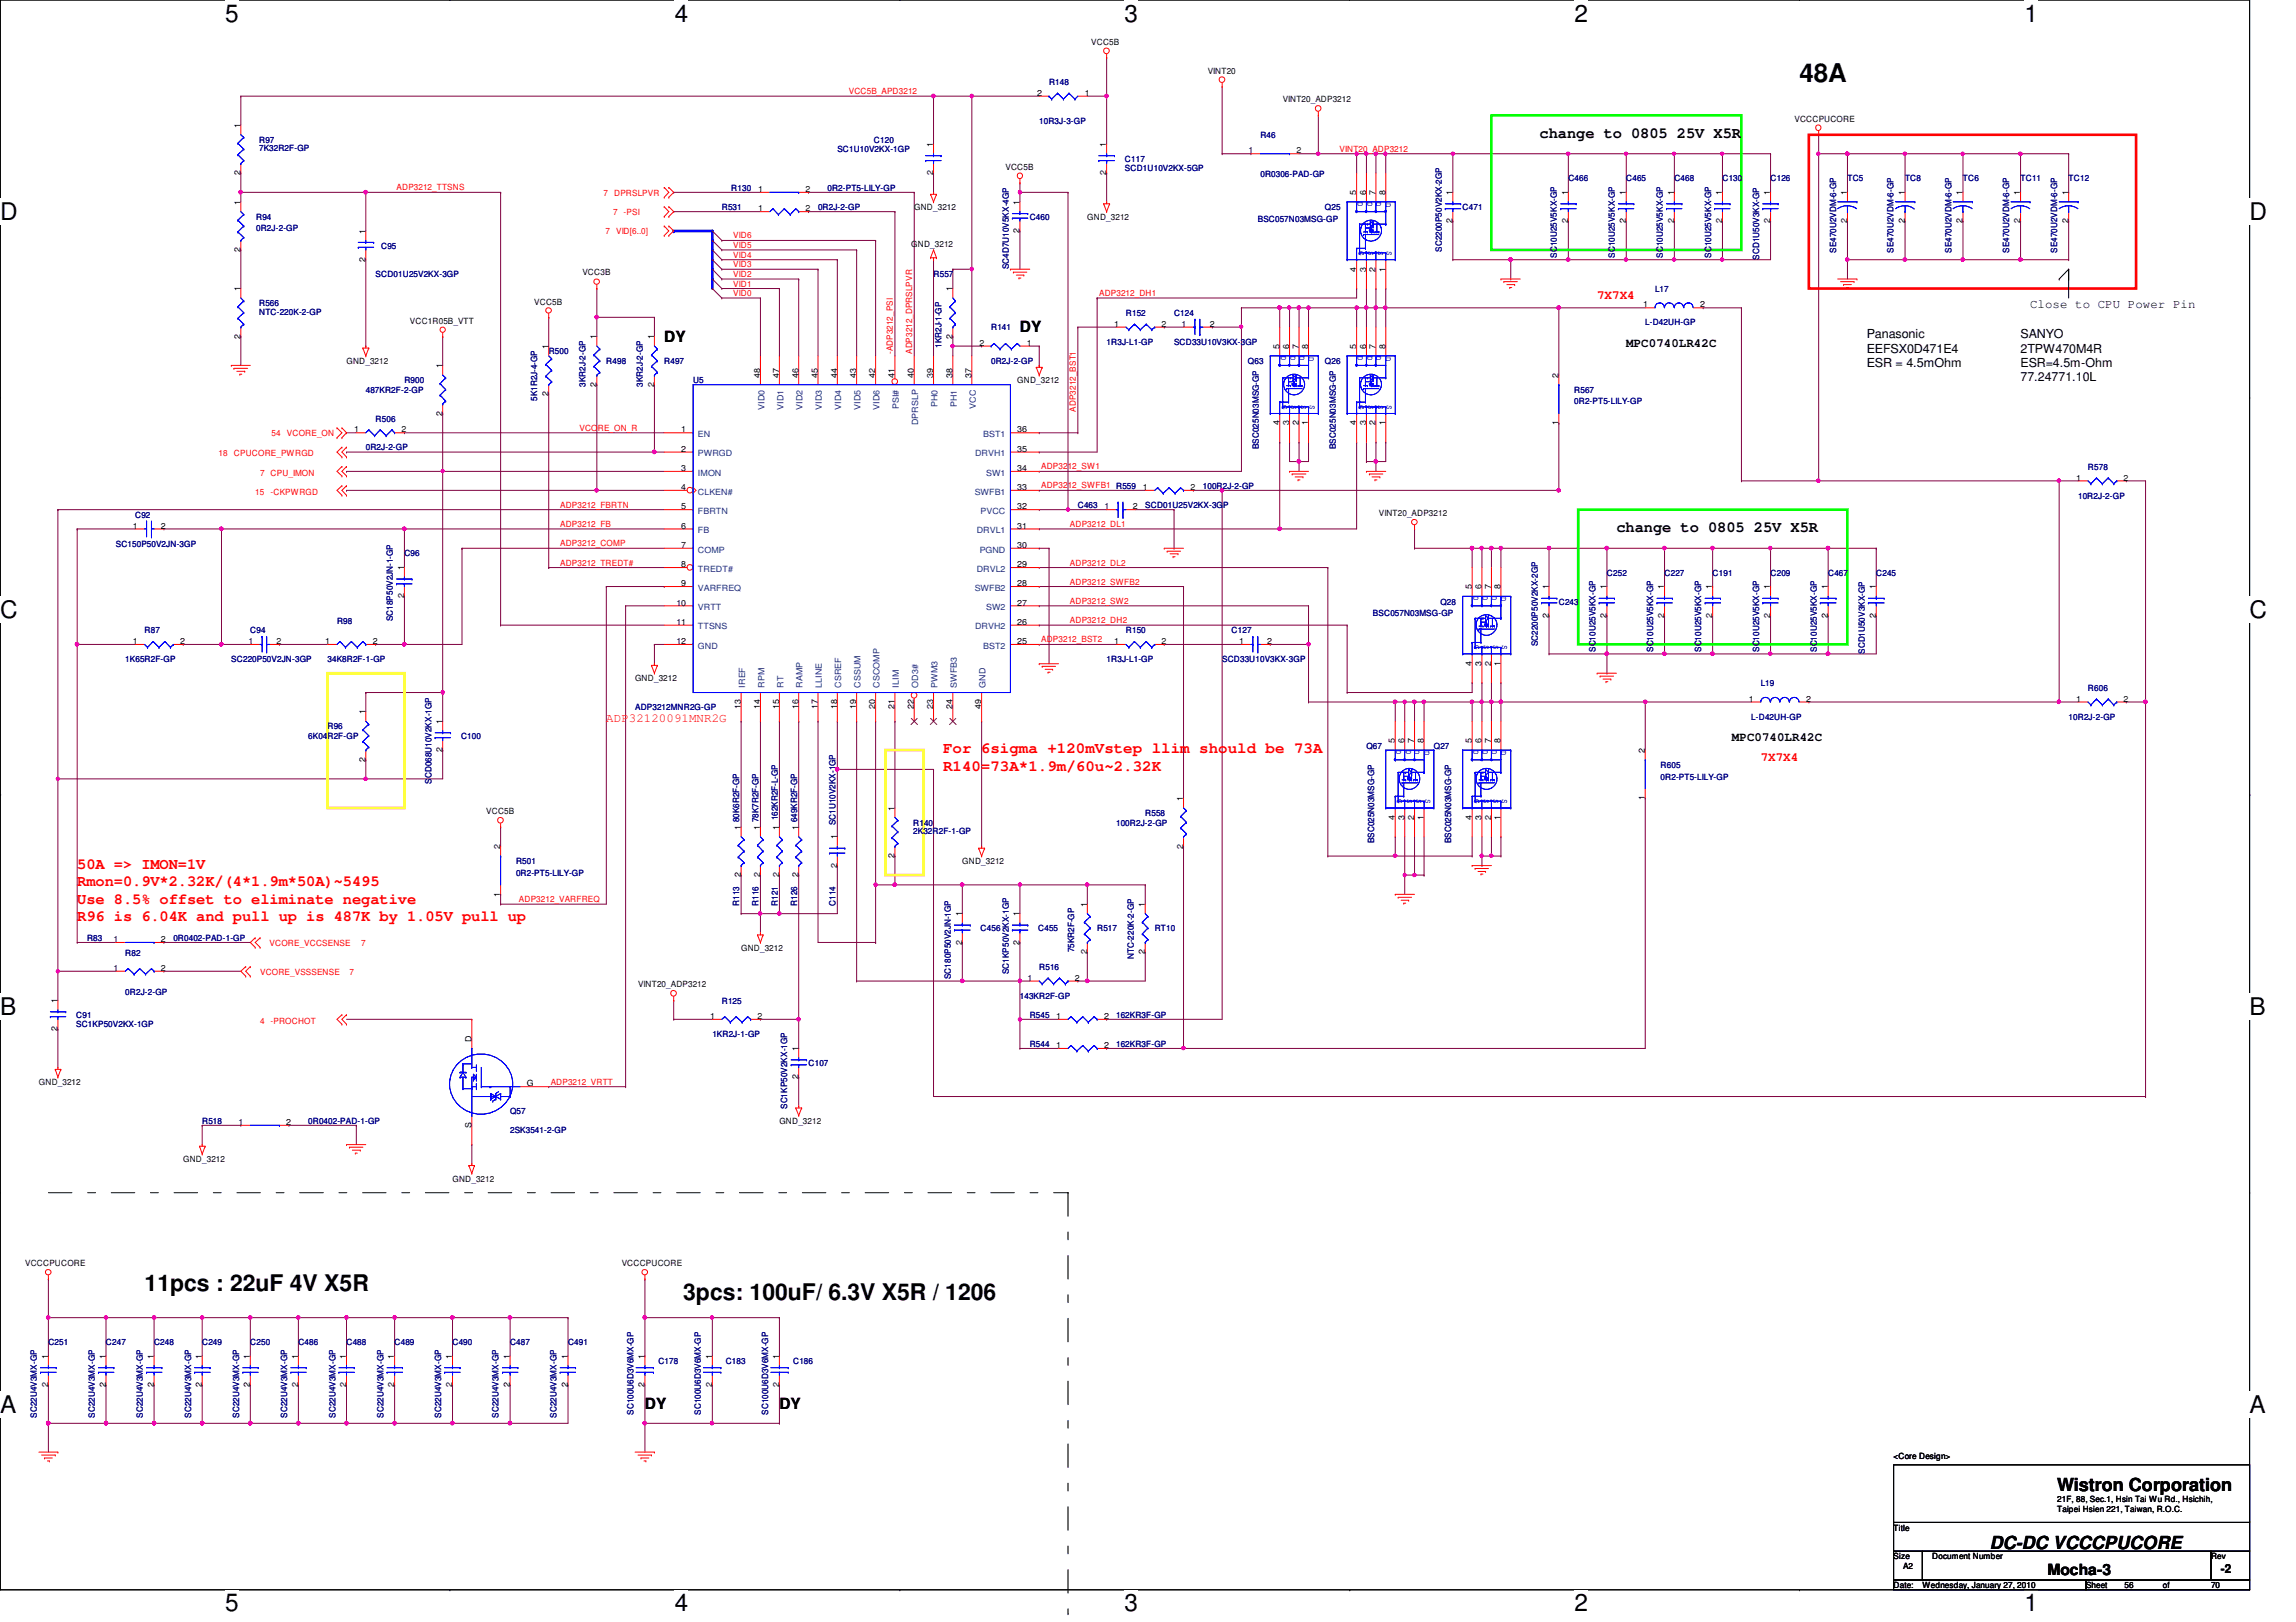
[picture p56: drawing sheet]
<svg xmlns="http://www.w3.org/2000/svg" width="297mm" height="210mm" viewBox="0 0 297 210" stroke-linecap="round" stroke-linejoin="round" font-family="sans-serif">
<defs><g id="words">
<text font-size="3.3" x="232.8" y="10.6">48A</text>
<g font-size="3.1">
<text x="29.1" y="2.8">5</text>
<text x="87.3" y="2.8">4</text>
<text x="145.5" y="2.8">3</text>
<text x="203.7" y="2.8">2</text>
<text x="261.9" y="2.8">1</text>
<text x="0" y="28.5">D</text>
<text x="291" y="28.5">D</text>
<text x="0" y="79.9">C</text>
<text x="291" y="79.9">C</text>
<text x="0" y="131.4">B</text>
<text x="291" y="131.4">B</text>
<text x="0" y="182.8">A</text>
<text x="291" y="182.8">A</text>
<text x="29.1" y="208.5">5</text>
<text x="87.3" y="208.5">4</text>
<text x="145.5" y="208.5">3</text>
<text x="203.7" y="208.5">2</text>
<text x="261.9" y="208.5">1</text>
</g>
<g font-size="3">
<text x="18.7" y="167">11pcs : 22uF 4V X5R</text>
<text x="88.4" y="168.3">3pcs: 100uF/ 6.3V X5R / 1206</text>
</g>
<g font-size="2.3">
<text x="266.1" y="193">Wistron Corporation</text>
<text x="257.4" y="200.4">DC-DC VCCCPUCORE</text>
</g>
<g font-size="2">
<text x="199.2" y="17.8">change to 0805 25V X5R</text>
<text x="85.9" y="44.2">DY</text>
<text x="131.9" y="42.9">DY</text>
<text x="209.1" y="68.9">change to 0805 25V X5R</text>
<text x="83.4" y="182.3">DY</text>
<text x="100.8" y="182.3">DY</text>
<text x="264.9" y="203.9">Mocha-3</text>
</g>
<g font-size="2" fill="#f00">
<text x="122" y="97.5">For 6sigma +120mVstep llim should be 73A</text>
<text x="122" y="99.7">R140=73A*1.9m/60u~2.32K</text>
<text x="10" y="112.4">50A =&gt; IMON=1V</text>
<text x="10" y="114.7">Rmon=0.9V*2.32K/(4*1.9m*50A)~5495</text>
<text x="10" y="116.9">Use 8.5% offset to eliminate negative</text>
<text x="10" y="119.2">R96 is 6.04K and pull up is 487K by 1.05V pull up</text>
</g>
<g font-size="1.6" fill="#f00">
<text x="206.6" y="38.7">7X7X4</text>
<text x="78.4" y="93.4">ADP32120091MNR2G</text>
<text x="227.8" y="98.4">7X7X4</text>
</g>
<g font-size="1.6">
<text x="262.6" y="39.8">Close to CPU Power Pin</text>
<text x="210.4" y="44.9">MPC0740LR42C</text>
<text x="241.5" y="43.8">Panasonic</text>
<text x="241.5" y="45.6">EEFSX0D471E4</text>
<text x="241.5" y="47.5">ESR = 4.5mOhm</text>
<text x="261.4" y="43.8">SANYO</text>
<text x="261.4" y="45.6">2TPW470M4R</text>
<text x="261.4" y="47.5">ESR=4.5m-Ohm</text>
<text x="261.4" y="49.4">77.24771.10L</text>
<text x="224.1" y="95.9">MPC0740LR42C</text>
<text x="287.3" y="203.5">-2</text>
</g>
<g font-size="1.1">
<text x="141.2" y="5.8">VCC5B</text>
<text x="156.2" y="9.5">VINT20</text>
<text x="31.1" y="16.6" transform="rotate(-90 31.1 16.6)">1</text>
<text x="134.2" y="12.4">2</text>
<text x="140.3" y="12.4">1</text>
<text x="165.9" y="13.3">VINT20_ADP3212</text>
<text x="232.2" y="15.7">VCCCPUCORE</text>
<text x="31.1" y="22.7" transform="rotate(-90 31.1 22.7)">2</text>
<text x="120.7" y="22.7" transform="rotate(-90 120.7 22.7)">2</text>
<text x="120.7" y="19" transform="rotate(-90 120.7 19)">1</text>
<text x="130.1" y="22">VCC5B</text>
<text x="143.1" y="22.7" transform="rotate(-90 143.1 22.7)">2</text>
<text x="143.1" y="19" transform="rotate(-90 143.1 19)">1</text>
<text x="161.5" y="19.9">1</text>
<text x="167.7" y="19.9">2</text>
<text x="31.1" y="26.5" transform="rotate(-90 31.1 26.5)">1</text>
<text x="98.1" y="27.3">1</text>
<text x="98.1" y="24.8">1</text>
<text x="104.2" y="27.3">2</text>
<text x="104.2" y="24.8">2</text>
<text x="118.3" y="27.2">GND_3212</text>
<text x="131.9" y="26.5" transform="rotate(-90 131.9 26.5)">1</text>
<text x="140.7" y="28.4">GND_3212</text>
<text x="175.5" y="25.2" transform="rotate(-90 175.5 25.2)">5</text>
<text x="176.7" y="25.2" transform="rotate(-90 176.7 25.2)">6</text>
<text x="178" y="25.2" transform="rotate(-90 178 25.2)">7</text>
<text x="179.2" y="25.2" transform="rotate(-90 179.2 25.2)">8</text>
<text x="187.9" y="28.9" transform="rotate(-90 187.9 28.9)">2</text>
<text x="187.9" y="25.2" transform="rotate(-90 187.9 25.2)">1</text>
<text x="202.9" y="28.9" transform="rotate(-90 202.9 28.9)">2</text>
<text x="202.9" y="25.2" transform="rotate(-90 202.9 25.2)">1</text>
<text x="210.4" y="28.9" transform="rotate(-90 210.4 28.9)">2</text>
<text x="210.4" y="25.2" transform="rotate(-90 210.4 25.2)">1</text>
<text x="216.6" y="28.9" transform="rotate(-90 216.6 28.9)">2</text>
<text x="216.6" y="25.2" transform="rotate(-90 216.6 25.2)">1</text>
<text x="222.8" y="28.9" transform="rotate(-90 222.8 28.9)">2</text>
<text x="222.8" y="25.2" transform="rotate(-90 222.8 25.2)">1</text>
<text x="229" y="28.9" transform="rotate(-90 229 28.9)">2</text>
<text x="229" y="25.2" transform="rotate(-90 229 25.2)">1</text>
<text x="239" y="28.9" transform="rotate(-90 239 28.9)">2</text>
<text x="239" y="25.2" transform="rotate(-90 239 25.2)">1</text>
<text x="246.4" y="28.9" transform="rotate(-90 246.4 28.9)">2</text>
<text x="246.4" y="25.2" transform="rotate(-90 246.4 25.2)">1</text>
<text x="253.9" y="28.9" transform="rotate(-90 253.9 28.9)">2</text>
<text x="253.9" y="25.2" transform="rotate(-90 253.9 25.2)">1</text>
<text x="261.4" y="28.9" transform="rotate(-90 261.4 28.9)">2</text>
<text x="261.4" y="25.2" transform="rotate(-90 261.4 25.2)">1</text>
<text x="267.6" y="28.9" transform="rotate(-90 267.6 28.9)">2</text>
<text x="267.6" y="25.2" transform="rotate(-90 267.6 25.2)">1</text>
<text x="31.1" y="32.6" transform="rotate(-90 31.1 32.6)">2</text>
<text x="47.3" y="33.9" transform="rotate(-90 47.3 33.9)">2</text>
<text x="47.3" y="30.2" transform="rotate(-90 47.3 30.2)">1</text>
<text x="75.4" y="35.6">VCC3B</text>
<text x="117.9" y="31.9">GND_3212</text>
<text x="131.9" y="30.1" transform="rotate(-90 131.9 30.1)">2</text>
<text x="175.5" y="35.1" transform="rotate(-90 175.5 35.1)">4</text>
<text x="176.7" y="35.1" transform="rotate(-90 176.7 35.1)">3</text>
<text x="178" y="35.1" transform="rotate(-90 178 35.1)">2</text>
<text x="179.2" y="35.1" transform="rotate(-90 179.2 35.1)">1</text>
<text x="31.1" y="37.7" transform="rotate(-90 31.1 37.7)">1</text>
<text x="53" y="41.9">VCC1R05B_VTT</text>
<text x="69.1" y="39.4">VCC5B</text>
<text x="123.2" y="37.7" transform="rotate(-90 123.2 37.7)">1</text>
<text x="212.6" y="39.8">1</text>
<text x="220" y="39.8">2</text>
<text x="31.1" y="43.9" transform="rotate(-90 31.1 43.9)">2</text>
<text x="44.8" y="47.1">GND_3212</text>
<text x="57.2" y="47.7" transform="rotate(-90 57.2 47.7)">1</text>
<text x="70.9" y="45.2" transform="rotate(-90 70.9 45.2)">1</text>
<text x="77.2" y="43.9" transform="rotate(-90 77.2 43.9)">1</text>
<text x="84.6" y="43.9" transform="rotate(-90 84.6 43.9)">1</text>
<text x="123.2" y="43.9" transform="rotate(-90 123.2 43.9)">2</text>
<text x="126.7" y="44.7">2</text>
<text x="132.8" y="44.7">1</text>
<text x="144.1" y="42.3">1</text>
<text x="150.3" y="42.3">2</text>
<text x="152.9" y="42.3">1</text>
<text x="156.5" y="42.3">2</text>
<text x="165.5" y="45.2" transform="rotate(-90 165.5 45.2)">5</text>
<text x="166.8" y="45.2" transform="rotate(-90 166.8 45.2)">6</text>
<text x="168" y="45.2" transform="rotate(-90 168 45.2)">7</text>
<text x="169.2" y="45.2" transform="rotate(-90 169.2 45.2)">8</text>
<text x="175.5" y="45.2" transform="rotate(-90 175.5 45.2)">5</text>
<text x="176.7" y="45.2" transform="rotate(-90 176.7 45.2)">6</text>
<text x="178" y="45.2" transform="rotate(-90 178 45.2)">7</text>
<text x="179.2" y="45.2" transform="rotate(-90 179.2 45.2)">8</text>
<text x="57.2" y="53.8" transform="rotate(-90 57.2 53.8)">2</text>
<text x="70.9" y="51.3" transform="rotate(-90 70.9 51.3)">2</text>
<text x="77.2" y="50.1" transform="rotate(-90 77.2 50.1)">2</text>
<text x="84.6" y="50.1" transform="rotate(-90 84.6 50.1)">2</text>
<text x="98.3" y="48.9" transform="rotate(-90 98.3 48.9)">48</text>
<text x="100.8" y="48.9" transform="rotate(-90 100.8 48.9)">47</text>
<text x="103.3" y="48.9" transform="rotate(-90 103.3 48.9)">46</text>
<text x="105.8" y="48.9" transform="rotate(-90 105.8 48.9)">45</text>
<text x="108.3" y="48.9" transform="rotate(-90 108.3 48.9)">44</text>
<text x="110.8" y="48.9" transform="rotate(-90 110.8 48.9)">43</text>
<text x="113.2" y="48.9" transform="rotate(-90 113.2 48.9)">42</text>
<text x="115.7" y="48.9" transform="rotate(-90 115.7 48.9)">41</text>
<text x="118.2" y="48.9" transform="rotate(-90 118.2 48.9)">40</text>
<text x="120.7" y="48.9" transform="rotate(-90 120.7 48.9)">39</text>
<text x="123.2" y="48.9" transform="rotate(-90 123.2 48.9)">38</text>
<text x="125.7" y="48.9" transform="rotate(-90 125.7 48.9)">37</text>
<text x="131.6" y="49.6">GND_3212</text>
<text x="201.6" y="48.9" transform="rotate(-90 201.6 48.9)">2</text>
<text x="45.8" y="56">1</text>
<text x="51.9" y="56">2</text>
<text x="88.1" y="56">1</text>
<text x="88.1" y="58.5">2</text>
<text x="131.6" y="58.5">35</text>
<text x="131.6" y="56">36</text>
<text x="165.5" y="55" transform="rotate(-90 165.5 55)">4</text>
<text x="166.8" y="55" transform="rotate(-90 166.8 55)">3</text>
<text x="168" y="55" transform="rotate(-90 168 55)">2</text>
<text x="169.2" y="55" transform="rotate(-90 169.2 55)">1</text>
<text x="175.5" y="55" transform="rotate(-90 175.5 55)">4</text>
<text x="176.7" y="55" transform="rotate(-90 176.7 55)">3</text>
<text x="178" y="55" transform="rotate(-90 178 55)">2</text>
<text x="179.2" y="55" transform="rotate(-90 179.2 55)">1</text>
<text x="201.6" y="55" transform="rotate(-90 201.6 55)">1</text>
<text x="88.1" y="61">3</text>
<text x="88.1" y="63.4">4</text>
<text x="88.1" y="65.9">5</text>
<text x="131.6" y="65.9">32</text>
<text x="131.6" y="63.4">33</text>
<text x="131.6" y="61">34</text>
<text x="142.9" y="65.9">1</text>
<text x="146.6" y="65.9">2</text>
<text x="147.9" y="63.4">1</text>
<text x="154" y="63.4">2</text>
<text x="268.6" y="62.2">1</text>
<text x="274.7" y="62.2">2</text>
<text x="17.2" y="68.4">1</text>
<text x="20.8" y="68.4">2</text>
<text x="88.1" y="68.4">6</text>
<text x="88.1" y="70.9">7</text>
<text x="131.6" y="70.9">30</text>
<text x="131.6" y="68.4">31</text>
<text x="178.4" y="66.8">VINT20_ADP3212</text>
<text x="52.3" y="77.4" transform="rotate(-90 52.3 77.4)">2</text>
<text x="52.3" y="73.8" transform="rotate(-90 52.3 73.8)">1</text>
<text x="88.1" y="73.4">8</text>
<text x="88.1" y="75.9">9</text>
<text x="131.6" y="75.9">28</text>
<text x="131.6" y="73.4">29</text>
<text x="190.4" y="76.3" transform="rotate(-90 190.4 76.3)">5</text>
<text x="191.7" y="76.3" transform="rotate(-90 191.7 76.3)">6</text>
<text x="192.9" y="76.3" transform="rotate(-90 192.9 76.3)">7</text>
<text x="194.1" y="76.3" transform="rotate(-90 194.1 76.3)">8</text>
<text x="200.4" y="76.3" transform="rotate(-90 200.4 76.3)">1</text>
<text x="207.9" y="76.3" transform="rotate(-90 207.9 76.3)">1</text>
<text x="215.3" y="76.3" transform="rotate(-90 215.3 76.3)">1</text>
<text x="221.5" y="76.3" transform="rotate(-90 221.5 76.3)">1</text>
<text x="229" y="76.3" transform="rotate(-90 229 76.3)">1</text>
<text x="236.5" y="76.3" transform="rotate(-90 236.5 76.3)">1</text>
<text x="242.7" y="76.3" transform="rotate(-90 242.7 76.3)">1</text>
<text x="17.2" y="83.4">1</text>
<text x="23.3" y="83.4">2</text>
<text x="32.1" y="83.4">1</text>
<text x="35.8" y="83.4">2</text>
<text x="42.1" y="83.4">1</text>
<text x="48.2" y="83.4">2</text>
<text x="87.5" y="78.4">10</text>
<text x="87.5" y="80.9">11</text>
<text x="87.5" y="83.4">12</text>
<text x="131.6" y="83.4">25</text>
<text x="131.6" y="80.9">26</text>
<text x="131.6" y="78.4">27</text>
<text x="144.1" y="83.4">1</text>
<text x="150.3" y="83.4">2</text>
<text x="160.3" y="83.4">1</text>
<text x="164" y="83.4">2</text>
<text x="200.4" y="79.9" transform="rotate(-90 200.4 79.9)">2</text>
<text x="207.9" y="79.9" transform="rotate(-90 207.9 79.9)">2</text>
<text x="215.3" y="79.9" transform="rotate(-90 215.3 79.9)">2</text>
<text x="221.5" y="79.9" transform="rotate(-90 221.5 79.9)">2</text>
<text x="229" y="79.9" transform="rotate(-90 229 79.9)">2</text>
<text x="236.5" y="79.9" transform="rotate(-90 236.5 79.9)">2</text>
<text x="242.7" y="79.9" transform="rotate(-90 242.7 79.9)">2</text>
<text x="82.2" y="88.2">GND_3212</text>
<text x="190.4" y="86.1" transform="rotate(-90 190.4 86.1)">4</text>
<text x="191.7" y="86.1" transform="rotate(-90 191.7 86.1)">3</text>
<text x="192.9" y="86.1" transform="rotate(-90 192.9 86.1)">2</text>
<text x="194.1" y="86.1" transform="rotate(-90 194.1 86.1)">1</text>
<text x="47.3" y="92.5" transform="rotate(-90 47.3 92.5)">1</text>
<text x="57.2" y="93.7" transform="rotate(-90 57.2 93.7)">1</text>
<text x="95.8" y="91.8" transform="rotate(-90 95.8 91.8)">13</text>
<text x="98.3" y="91.8" transform="rotate(-90 98.3 91.8)">14</text>
<text x="100.8" y="91.8" transform="rotate(-90 100.8 91.8)">15</text>
<text x="103.3" y="91.8" transform="rotate(-90 103.3 91.8)">16</text>
<text x="105.8" y="91.8" transform="rotate(-90 105.8 91.8)">17</text>
<text x="108.3" y="91.8" transform="rotate(-90 108.3 91.8)">18</text>
<text x="110.8" y="91.8" transform="rotate(-90 110.8 91.8)">19</text>
<text x="113.2" y="91.8" transform="rotate(-90 113.2 91.8)">20</text>
<text x="115.7" y="91.8" transform="rotate(-90 115.7 91.8)">21</text>
<text x="118.2" y="91.8" transform="rotate(-90 118.2 91.8)">22</text>
<text x="120.7" y="91.8" transform="rotate(-90 120.7 91.8)">23</text>
<text x="123.2" y="91.8" transform="rotate(-90 123.2 91.8)">24</text>
<text x="127" y="91.8" transform="rotate(-90 127 91.8)">49</text>
<text x="226.3" y="90.8">1</text>
<text x="233.7" y="90.8">2</text>
<text x="268.6" y="90.8">1</text>
<text x="274.7" y="90.8">2</text>
<text x="47.3" y="98.6" transform="rotate(-90 47.3 98.6)">2</text>
<text x="57.2" y="97.4" transform="rotate(-90 57.2 97.4)">2</text>
<text x="180.5" y="96.2" transform="rotate(-90 180.5 96.2)">5</text>
<text x="181.7" y="96.2" transform="rotate(-90 181.7 96.2)">6</text>
<text x="183" y="96.2" transform="rotate(-90 183 96.2)">7</text>
<text x="184.2" y="96.2" transform="rotate(-90 184.2 96.2)">8</text>
<text x="190.4" y="96.2" transform="rotate(-90 190.4 96.2)">5</text>
<text x="191.7" y="96.2" transform="rotate(-90 191.7 96.2)">6</text>
<text x="192.9" y="96.2" transform="rotate(-90 192.9 96.2)">7</text>
<text x="194.1" y="96.2" transform="rotate(-90 194.1 96.2)">8</text>
<text x="212.8" y="97.5" transform="rotate(-90 212.8 97.5)">2</text>
<text x="62.9" y="105.4">VCC5B</text>
<text x="95.8" y="107.4" transform="rotate(-90 95.8 107.4)">1</text>
<text x="98.3" y="107.4" transform="rotate(-90 98.3 107.4)">1</text>
<text x="100.8" y="107.4" transform="rotate(-90 100.8 107.4)">1</text>
<text x="103.3" y="107.4" transform="rotate(-90 103.3 107.4)">1</text>
<text x="115.7" y="104.9" transform="rotate(-90 115.7 104.9)">1</text>
<text x="153.1" y="103.7" transform="rotate(-90 153.1 103.7)">1</text>
<text x="180.5" y="106.1" transform="rotate(-90 180.5 106.1)">4</text>
<text x="181.7" y="106.1" transform="rotate(-90 181.7 106.1)">3</text>
<text x="183" y="106.1" transform="rotate(-90 183 106.1)">2</text>
<text x="184.2" y="106.1" transform="rotate(-90 184.2 106.1)">1</text>
<text x="190.4" y="106.1" transform="rotate(-90 190.4 106.1)">4</text>
<text x="191.7" y="106.1" transform="rotate(-90 191.7 106.1)">3</text>
<text x="192.9" y="106.1" transform="rotate(-90 192.9 106.1)">2</text>
<text x="194.1" y="106.1" transform="rotate(-90 194.1 106.1)">1</text>
<text x="212.8" y="103.6" transform="rotate(-90 212.8 103.6)">1</text>
<text x="64.7" y="109.9" transform="rotate(-90 64.7 109.9)">2</text>
<text x="95.8" y="113.5" transform="rotate(-90 95.8 113.5)">2</text>
<text x="98.3" y="113.5" transform="rotate(-90 98.3 113.5)">2</text>
<text x="100.8" y="113.5" transform="rotate(-90 100.8 113.5)">2</text>
<text x="103.3" y="113.5" transform="rotate(-90 103.3 113.5)">2</text>
<text x="108.3" y="112.3" transform="rotate(-90 108.3 112.3)">2</text>
<text x="108.3" y="108.6" transform="rotate(-90 108.3 108.6)">1</text>
<text x="115.7" y="111" transform="rotate(-90 115.7 111)">2</text>
<text x="124.5" y="111.8">GND_3212</text>
<text x="153.1" y="109.8" transform="rotate(-90 153.1 109.8)">2</text>
<text x="64.7" y="116" transform="rotate(-90 64.7 116)">1</text>
<text x="124.5" y="118.6" transform="rotate(-90 124.5 118.6)">1</text>
<text x="131.9" y="118.6" transform="rotate(-90 131.9 118.6)">1</text>
<text x="140.6" y="117.3" transform="rotate(-90 140.6 117.3)">1</text>
<text x="148.1" y="117.3" transform="rotate(-90 148.1 117.3)">1</text>
<text x="14.7" y="125.6">1</text>
<text x="14.7" y="121.9">1</text>
<text x="20.8" y="125.6">2</text>
<text x="20.8" y="121.9">2</text>
<text x="95.9" y="123">GND_3212</text>
<text x="124.5" y="122.3" transform="rotate(-90 124.5 122.3)">2</text>
<text x="131.9" y="122.3" transform="rotate(-90 131.9 122.3)">2</text>
<text x="140.6" y="123.5" transform="rotate(-90 140.6 123.5)">2</text>
<text x="148.1" y="123.5" transform="rotate(-90 148.1 123.5)">2</text>
<text x="7.4" y="129.8" transform="rotate(-90 7.4 129.8)">1</text>
<text x="82.5" y="127.8">VINT20_ADP3212</text>
<text x="91.9" y="131.9">1</text>
<text x="98" y="131.9">2</text>
<text x="132.9" y="126.9">1</text>
<text x="136.6" y="131.9">1</text>
<text x="139.1" y="126.9">2</text>
<text x="142.8" y="131.9">2</text>
<text x="7.4" y="133.4" transform="rotate(-90 7.4 133.4)">2</text>
<text x="61" y="134.8" transform="rotate(-90 61 134.8)">D</text>
<text x="103.3" y="136" transform="rotate(-90 103.3 136)">1</text>
<text x="136.6" y="135.6">1</text>
<text x="142.8" y="135.6">2</text>
<text x="5" y="140.5">GND_3212</text>
<text x="68.2" y="140.6">G</text>
<text x="103.3" y="139.7" transform="rotate(-90 103.3 139.7)">2</text>
<text x="30.9" y="145.6">1</text>
<text x="37" y="145.6">2</text>
<text x="61" y="146" transform="rotate(-90 61 146)">S</text>
<text x="100.8" y="145.4">GND_3212</text>
<text x="23.7" y="150.4">GND_3212</text>
<text x="58.5" y="152.9">GND_3212</text>
<text x="3.3" y="163.9">VCCCPUCORE</text>
<text x="80.4" y="163.9">VCCCPUCORE</text>
<text x="6.2" y="179.5" transform="rotate(-90 6.2 179.5)">2</text>
<text x="6.2" y="175.9" transform="rotate(-90 6.2 175.9)">1</text>
<text x="13.7" y="179.5" transform="rotate(-90 13.7 179.5)">2</text>
<text x="13.7" y="175.9" transform="rotate(-90 13.7 175.9)">1</text>
<text x="19.9" y="179.5" transform="rotate(-90 19.9 179.5)">2</text>
<text x="19.9" y="175.9" transform="rotate(-90 19.9 175.9)">1</text>
<text x="26.1" y="179.5" transform="rotate(-90 26.1 179.5)">2</text>
<text x="26.1" y="175.9" transform="rotate(-90 26.1 175.9)">1</text>
<text x="32.3" y="179.5" transform="rotate(-90 32.3 179.5)">2</text>
<text x="32.3" y="175.9" transform="rotate(-90 32.3 175.9)">1</text>
<text x="38.6" y="179.5" transform="rotate(-90 38.6 179.5)">2</text>
<text x="38.6" y="175.9" transform="rotate(-90 38.6 175.9)">1</text>
<text x="44.8" y="179.5" transform="rotate(-90 44.8 179.5)">2</text>
<text x="44.8" y="175.9" transform="rotate(-90 44.8 175.9)">1</text>
<text x="51" y="179.5" transform="rotate(-90 51 179.5)">2</text>
<text x="51" y="175.9" transform="rotate(-90 51 175.9)">1</text>
<text x="58.5" y="179.5" transform="rotate(-90 58.5 179.5)">2</text>
<text x="58.5" y="175.9" transform="rotate(-90 58.5 175.9)">1</text>
<text x="66" y="179.5" transform="rotate(-90 66 179.5)">2</text>
<text x="66" y="175.9" transform="rotate(-90 66 175.9)">1</text>
<text x="73.4" y="179.5" transform="rotate(-90 73.4 179.5)">2</text>
<text x="73.4" y="175.9" transform="rotate(-90 73.4 175.9)">1</text>
<text x="83.4" y="179.5" transform="rotate(-90 83.4 179.5)">2</text>
<text x="83.4" y="175.9" transform="rotate(-90 83.4 175.9)">1</text>
<text x="92.1" y="179.5" transform="rotate(-90 92.1 179.5)">2</text>
<text x="92.1" y="175.9" transform="rotate(-90 92.1 175.9)">1</text>
<text x="100.8" y="179.5" transform="rotate(-90 100.8 179.5)">2</text>
<text x="100.8" y="175.9" transform="rotate(-90 100.8 175.9)">1</text>
<text x="245" y="188.8">&lt;Core Design&gt;</text>
<text x="266.1" y="194.4">21F, 88, Sec.1, Hsin Tai Wu Rd., Hsichih,</text>
<text x="266.1" y="195.7">Taipei Hsien 221, Taiwan, R.O.C.</text>
<text x="245" y="198.1">Title</text>
<text x="245" y="201.8">Size</text>
<text x="246.2" y="203.1">A2</text>
<text x="250" y="201.8">Document Number</text>
<text x="286" y="201.8">Rev</text>
<text x="245" y="205.5">Date:</text>
<text x="248.7" y="205.5">Wednesday, January 27, 2010</text>
<text x="269.9" y="205.5">Sheet</text>
<text x="274.9" y="205.5">56</text>
<text x="279.8" y="205.5">of</text>
<text x="286" y="205.5">70</text>
</g>
<g font-size="1.1" fill="#000080">
<text x="135.7" y="11">R148</text>
<text x="134.4" y="16">10R3J-3-GP</text>
<text x="163.1" y="17.9">R46</text>
<text x="33.5" y="18.5">R97</text>
<text x="33.5" y="19.6">7K32R2F-GP</text>
<text x="108.3" y="19.7">SC1U10V2KX-1GP</text>
<text x="113.1" y="18.5">C120</text>
<text x="145.5" y="21">C117</text>
<text x="145.5" y="22.1">SCD1U10V2KX-5GP</text>
<text x="163.1" y="22.9">0R0306-PAD-GP</text>
<text x="202.9" y="23.5">C466</text>
<text x="210.4" y="23.5">C465</text>
<text x="216.6" y="23.5">C468</text>
<text x="222.8" y="23.5">C130</text>
<text x="229.1" y="23.5">C126</text>
<text x="239" y="23.5">TC5</text>
<text x="246.5" y="23.5">TC8</text>
<text x="254" y="23.5">TC6</text>
<text x="261.4" y="23.5">TC11</text>
<text x="267.6" y="23.5">TC12</text>
<text x="33.1" y="28.4">R94</text>
<text x="33.1" y="29.9">0R2J-2-GP</text>
<text x="93.4" y="27.2">R531</text>
<text x="94.6" y="24.7">R130</text>
<text x="105.8" y="27.2">0R2J-2-GP</text>
<text x="107.1" y="24.7">0R2-PT5-LILY-GP</text>
<text x="133.2" y="28.4">C460</text>
<text x="162.7" y="28.7">BSC057N03MSG-GP</text>
<text x="171.4" y="27.2">Q25</text>
<text x="189.2" y="27.2">C471</text>
<text x="48.6" y="35.9">SCD01U25V2KX-3GP</text>
<text x="49.3" y="32.2">C95</text>
<text x="120.8" y="35.9">R557</text>
<text x="130.5" y="34.8" transform="rotate(-90 130.5 34.8)">SC4D7U10V5KX-4GP</text>
<text x="186.5" y="32.6" transform="rotate(-90 186.5 32.6)">SC2200P50V2KX-2GP</text>
<text x="201.4" y="33.4" transform="rotate(-90 201.4 33.4)">SC10U25V5KX-GP</text>
<text x="208.9" y="33.4" transform="rotate(-90 208.9 33.4)">SC10U25V5KX-GP</text>
<text x="215.1" y="33.4" transform="rotate(-90 215.1 33.4)">SC10U25V5KX-GP</text>
<text x="221.4" y="33.4" transform="rotate(-90 221.4 33.4)">SC10U25V5KX-GP</text>
<text x="227.6" y="33.6" transform="rotate(-90 227.6 33.6)">SCD1U50V3KX-GP</text>
<text x="237.5" y="32.7" transform="rotate(-90 237.5 32.7)">SE470U2VDM-6-GP</text>
<text x="245" y="32.7" transform="rotate(-90 245 32.7)">SE470U2VDM-6-GP</text>
<text x="252.5" y="32.7" transform="rotate(-90 252.5 32.7)">SE470U2VDM-6-GP</text>
<text x="259.9" y="32.7" transform="rotate(-90 259.9 32.7)">SE470U2VDM-6-GP</text>
<text x="266.1" y="32.7" transform="rotate(-90 266.1 32.7)">SE470U2VDM-6-GP</text>
<text x="33.5" y="39.6">R566</text>
<text x="33.5" y="40.8">NTC-220K-2-GP</text>
<text x="145.7" y="40.9">R152</text>
<text x="151.9" y="40.9">C124</text>
<text x="214.1" y="37.8">L17</text>
<text x="71" y="45.8">R500</text>
<text x="78.4" y="47.1">R498</text>
<text x="85.9" y="47.1">R497</text>
<text x="121.8" y="45" transform="rotate(-90 121.8 45)">1KR2J-1-GP</text>
<text x="128.2" y="42.8">R141</text>
<text x="128.2" y="47.1">0R2J-2-GP</text>
<text x="143.2" y="44.6">1R3J-L1-GP</text>
<text x="151.9" y="44.6">SCD33U10V3KX-3GP</text>
<text x="161.5" y="47.1">Q63</text>
<text x="171.4" y="47.1">Q26</text>
<text x="212.8" y="42.1">L-D42UH-GP</text>
<text x="47.3" y="50.8">487KR2F-2-GP</text>
<text x="52.3" y="49.6">R900</text>
<text x="69.5" y="51.9" transform="rotate(-90 69.5 51.9)">5K1R2J-4-GP</text>
<text x="75.7" y="50" transform="rotate(-90 75.7 50)">3KR2J-2-GP</text>
<text x="83.2" y="50" transform="rotate(-90 83.2 50)">3KR2J-2-GP</text>
<text x="89.7" y="49.6">U5</text>
<text x="203.7" y="50.8">R567</text>
<text x="203.7" y="52.3">0R2-PT5-LILY-GP</text>
<text x="47.3" y="58.3">0R2J-2-GP</text>
<text x="48.6" y="54.6">R506</text>
<text x="162.9" y="58.1" transform="rotate(-90 162.9 58.1)">BSC025N03MSG-GP</text>
<text x="172.8" y="58.1" transform="rotate(-90 172.8 58.1)">BSC025N03MSG-GP</text>
<text x="139.4" y="65.8">C463</text>
<text x="148.2" y="65.8">SCD01U25V2KX-3GP</text>
<text x="155.6" y="63.3">100R2J-2-GP</text>
<text x="268.9" y="64.5">10R2J-2-GP</text>
<text x="270.1" y="60.8">R578</text>
<text x="15" y="70.7">SC150P50V2JN-3GP</text>
<text x="17.5" y="67">C92</text>
<text x="52.3" y="72">C96</text>
<text x="207.9" y="74.5">C252</text>
<text x="215.3" y="74.5">C227</text>
<text x="221.6" y="74.5">C191</text>
<text x="229.1" y="74.5">C209</text>
<text x="236.5" y="74.5">C467</text>
<text x="242.7" y="74.5">C245</text>
<text x="18.7" y="82">R87</text>
<text x="32.4" y="82">C94</text>
<text x="43.6" y="80.7">R98</text>
<text x="50.8" y="80.4" transform="rotate(-90 50.8 80.4)">SC18P50V2JN-1-GP</text>
<text x="145.7" y="82">R150</text>
<text x="159.3" y="82">C127</text>
<text x="177.6" y="79.7">BSC057N03MSG-GP</text>
<text x="186.3" y="78.2">Q28</text>
<text x="199" y="83.7" transform="rotate(-90 199 83.7)">SC2200P50V2KX-2GP</text>
<text x="201.7" y="78.2">C243</text>
<text x="16.2" y="85.7">1K65R2F-GP</text>
<text x="29.9" y="85.7">SC220P50V2JN-3GP</text>
<text x="42.4" y="85.7">34K8R2F-1-GP</text>
<text x="143.2" y="85.7">1R3J-L1-GP</text>
<text x="158.1" y="85.7">SCD33U10V3KX-3GP</text>
<text x="206.4" y="84.4" transform="rotate(-90 206.4 84.4)">SC10U25V5KX-GP</text>
<text x="213.9" y="84.4" transform="rotate(-90 213.9 84.4)">SC10U25V5KX-GP</text>
<text x="220.1" y="84.4" transform="rotate(-90 220.1 84.4)">SC10U25V5KX-GP</text>
<text x="227.6" y="84.4" transform="rotate(-90 227.6 84.4)">SC10U25V5KX-GP</text>
<text x="227.8" y="88.8">L19</text>
<text x="235" y="84.4" transform="rotate(-90 235 84.4)">SC10U25V5KX-GP</text>
<text x="241.3" y="84.6" transform="rotate(-90 241.3 84.6)">SCD1U50V3KX-GP</text>
<text x="270.1" y="89.4">R606</text>
<text x="39.9" y="95.6">6K04R2F-GP</text>
<text x="42.4" y="94.4">R96</text>
<text x="59.6" y="95.6">C100</text>
<text x="82.2" y="91.9">ADP3212MNR2G-GP</text>
<text x="226.6" y="93.2">L-D42UH-GP</text>
<text x="267.6" y="93.2">10R2J-2-GP</text>
<text x="55.8" y="101.4" transform="rotate(-90 55.8 101.4)">SCD068U10V2KX-1GP</text>
<text x="176.8" y="96.9">Q67</text>
<text x="185.5" y="96.9">Q27</text>
<text x="214.8" y="99.4">R605</text>
<text x="214.8" y="100.9">0R2-PT5-LILY-GP</text>
<text x="95.6" y="106.4" transform="rotate(-90 95.6 106.4)">80K6R2F-GP</text>
<text x="98.1" y="106.4" transform="rotate(-90 98.1 106.4)">78K7R2F-GP</text>
<text x="100.6" y="106.2" transform="rotate(-90 100.6 106.2)">162KR2F-L-GP</text>
<text x="103.1" y="106.4" transform="rotate(-90 103.1 106.4)">649KR2F-GP</text>
<text x="108.1" y="106.8" transform="rotate(-90 108.1 106.8)">SC1U10V2KX-1GP</text>
<text x="118.1" y="106.8">R140</text>
<text x="118.1" y="107.9">2K32R2F-1-GP</text>
<text x="144.4" y="106.8">100R2J-2-GP</text>
<text x="148.2" y="105.6">R558</text>
<text x="66.8" y="111.8">R501</text>
<text x="66.8" y="113.3">0R2-PT5-LILY-GP</text>
<text x="177.8" y="109.1" transform="rotate(-90 177.8 109.1)">BSC025N03MSG-GP</text>
<text x="187.7" y="109.1" transform="rotate(-90 187.7 109.1)">BSC025N03MSG-GP</text>
<text x="95.6" y="117.2" transform="rotate(-90 95.6 117.2)">R113</text>
<text x="98.1" y="117.2" transform="rotate(-90 98.1 117.2)">R116</text>
<text x="100.6" y="117.2" transform="rotate(-90 100.6 117.2)">R121</text>
<text x="103.1" y="117.2" transform="rotate(-90 103.1 117.2)">R126</text>
<text x="108.1" y="117.2" transform="rotate(-90 108.1 117.2)">C114</text>
<text x="11.3" y="121.8">R83</text>
<text x="16.2" y="123.7">R82</text>
<text x="22.4" y="121.8">0R0402-PAD-1-GP</text>
<text x="126.9" y="120.5">C456</text>
<text x="134.3" y="120.5">C455</text>
<text x="134.4" y="125.5">R516</text>
<text x="139" y="123.2" transform="rotate(-90 139 123.2)">75KR2F-GP</text>
<text x="141.9" y="120.5">R517</text>
<text x="146.7" y="124.1" transform="rotate(-90 146.7 124.1)">NTC-220K-2-GP</text>
<text x="149.4" y="120.5">RT10</text>
<text x="9.9" y="131.7">C91</text>
<text x="16.2" y="128.7">0R2J-2-GP</text>
<text x="93.4" y="129.9">R125</text>
<text x="123" y="126.7" transform="rotate(-90 123 126.7)">SC180P50V2JN-1GP</text>
<text x="130.5" y="126.1" transform="rotate(-90 130.5 126.1)">SC1KP50V2KX-1GP</text>
<text x="131.9" y="129.2">143KR2F-GP</text>
<text x="133.2" y="131.7">R545</text>
<text x="144.4" y="131.7">162KR3F-GP</text>
<text x="9.9" y="132.8">SC1KP50V2KX-1GP</text>
<text x="92.2" y="134.2">1KR2J-1-GP</text>
<text x="104.6" y="138">C107</text>
<text x="133.2" y="135.5">R544</text>
<text x="144.4" y="135.5">162KR3F-GP</text>
<text x="101.9" y="143.5" transform="rotate(-90 101.9 143.5)">SC1KP50V2KX-1GP</text>
<text x="26.2" y="145.4">R518</text>
<text x="39.9" y="145.4">0R0402-PAD-1-GP</text>
<text x="66" y="144.2">Q57</text>
<text x="66" y="146.7">2SK3541-2-GP</text>
<text x="6.3" y="174.1">C251</text>
<text x="13.7" y="174.1">C247</text>
<text x="19.9" y="174.1">C248</text>
<text x="26.2" y="174.1">C249</text>
<text x="32.4" y="174.1">C250</text>
<text x="38.6" y="174.1">C486</text>
<text x="44.8" y="174.1">C488</text>
<text x="51.1" y="174.1">C489</text>
<text x="58.5" y="174.1">C490</text>
<text x="66" y="174.1">C487</text>
<text x="73.5" y="174.1">C491</text>
<text x="85.2" y="176.5">C178</text>
<text x="93.9" y="176.5">C183</text>
<text x="102.6" y="176.5">C186</text>
<text x="4.8" y="183.5" transform="rotate(-90 4.8 183.5)">SC22U4V3MX-GP</text>
<text x="12.3" y="183.5" transform="rotate(-90 12.3 183.5)">SC22U4V3MX-GP</text>
<text x="18.5" y="183.5" transform="rotate(-90 18.5 183.5)">SC22U4V3MX-GP</text>
<text x="24.7" y="183.5" transform="rotate(-90 24.7 183.5)">SC22U4V3MX-GP</text>
<text x="30.9" y="183.5" transform="rotate(-90 30.9 183.5)">SC22U4V3MX-GP</text>
<text x="37.2" y="183.5" transform="rotate(-90 37.2 183.5)">SC22U4V3MX-GP</text>
<text x="43.4" y="183.5" transform="rotate(-90 43.4 183.5)">SC22U4V3MX-GP</text>
<text x="49.6" y="183.5" transform="rotate(-90 49.6 183.5)">SC22U4V3MX-GP</text>
<text x="57.1" y="183.5" transform="rotate(-90 57.1 183.5)">SC22U4V3MX-GP</text>
<text x="64.5" y="183.5" transform="rotate(-90 64.5 183.5)">SC22U4V3MX-GP</text>
<text x="72" y="183.5" transform="rotate(-90 72 183.5)">SC22U4V3MX-GP</text>
<text x="82" y="183.1" transform="rotate(-90 82 183.1)">SC100U6D3V6MX-GP</text>
<text x="90.7" y="183.1" transform="rotate(-90 90.7 183.1)">SC100U6D3V6MX-GP</text>
<text x="99.4" y="183.1" transform="rotate(-90 99.4 183.1)">SC100U6D3V6MX-GP</text>
</g>
<g font-size="1.1" fill="#f00">
<text x="109.8" y="12.2">VCC5B_APD3212</text>
<text x="173.3" y="19.6">VINT20_ADP3212</text>
<text x="51.3" y="24.6">ADP3212_TTSNS</text>
<text x="78.1" y="25.3">7</text>
<text x="79.3" y="27.8">7 -PSI</text>
<text x="79.5" y="25.3">DPRSLPVR</text>
<text x="78.3" y="30.3">7</text>
<text x="79.7" y="30.3">VID[6..0]</text>
<text x="94.9" y="33.4">VID4</text>
<text x="94.9" y="32.1">VID5</text>
<text x="94.9" y="34.6">VID3</text>
<text x="94.9" y="35.9">VID2</text>
<text x="94.9" y="30.9">VID6</text>
<text x="94.9" y="37.1">VID1</text>
<text x="94.9" y="38.3">VID0</text>
<text x="142.2" y="38.3">ADP3212_DH1</text>
<text x="115.5" y="45.8" transform="rotate(-90 115.5 45.8)">-ADP3212_PSI</text>
<text x="118" y="45.8" transform="rotate(-90 118 45.8)">ADP3212_DPRSLPVR</text>
<text x="139.2" y="53.3" transform="rotate(-90 139.2 53.3)">ADP3212_BST1</text>
<text x="28.3" y="59.1">18</text>
<text x="30.3" y="59.1">CPUCORE_PWRGD</text>
<text x="35.1" y="56.4">54</text>
<text x="37.1" y="56.4">VCORE_ON</text>
<text x="75" y="55.8">VCORE_ON_R</text>
<text x="33" y="64.1">15</text>
<text x="33.7" y="61.6">7 CPU_IMON</text>
<text x="35" y="64.1">-CKPWRGD</text>
<text x="72.5" y="65.7">ADP3212_FBRTN</text>
<text x="134.7" y="60.7">ADP3212_SW1</text>
<text x="134.7" y="63.2">ADP3212_SWFB1 R559</text>
<text x="72.5" y="70.7">ADP3212_COMP</text>
<text x="72.5" y="68.2">ADP3212_FB</text>
<text x="138.4" y="68.2">ADP3212_DL1</text>
<text x="72.5" y="73.2">ADP3212_TREDT#</text>
<text x="138.4" y="75.6">ADP3212_SWFB2</text>
<text x="138.4" y="73.2">ADP3212_DL2</text>
<text x="134.7" y="83.1">ADP3212_BST2</text>
<text x="138.4" y="78.1">ADP3212_SW2</text>
<text x="138.4" y="80.6">ADP3212_DH2</text>
<text x="67.1" y="116.8">ADP3212_VARFREQ</text>
<text x="34.9" y="122.4">VCORE_VCCSENSE</text>
<text x="46.7" y="122.4">7</text>
<text x="33.7" y="126.2">VCORE_VSSSENSE</text>
<text x="45.2" y="126.2">7</text>
<text x="33.7" y="132.5">4 -PROCHOT</text>
<text x="71.2" y="140.4">ADP3212_VRTT</text>
</g>
<g font-size="1.1" fill="#00f">
<text x="175.7" y="26.1" transform="rotate(90 175.7 26.1)">D</text>
<text x="176.9" y="26.1" transform="rotate(90 176.9 26.1)">D</text>
<text x="178.1" y="26.1" transform="rotate(90 178.1 26.1)">D</text>
<text x="179.3" y="26.2" transform="rotate(90 179.3 26.2)">D</text>
<text x="175.8" y="32.5" transform="rotate(90 175.8 32.5)">G</text>
<text x="177" y="32.5" transform="rotate(90 177 32.5)">S</text>
<text x="178.3" y="32.5" transform="rotate(90 178.3 32.5)">S</text>
<text x="179.4" y="32.5" transform="rotate(90 179.4 32.5)">S</text>
<text x="165.7" y="46.1" transform="rotate(90 165.7 46.1)">D</text>
<text x="167" y="46.1" transform="rotate(90 167 46.1)">D</text>
<text x="168.1" y="46.1" transform="rotate(90 168.1 46.1)">D</text>
<text x="169.3" y="46.2" transform="rotate(90 169.3 46.2)">D</text>
<text x="175.7" y="46.1" transform="rotate(90 175.7 46.1)">D</text>
<text x="176.9" y="46.1" transform="rotate(90 176.9 46.1)">D</text>
<text x="178.1" y="46.1" transform="rotate(90 178.1 46.1)">D</text>
<text x="179.3" y="46.2" transform="rotate(90 179.3 46.2)">D</text>
<text x="165.9" y="52.4" transform="rotate(90 165.9 52.4)">G</text>
<text x="167.1" y="52.4" transform="rotate(90 167.1 52.4)">S</text>
<text x="168.3" y="52.4" transform="rotate(90 168.3 52.4)">S</text>
<text x="169.5" y="52.4" transform="rotate(90 169.5 52.4)">S</text>
<text x="175.8" y="52.4" transform="rotate(90 175.8 52.4)">G</text>
<text x="177" y="52.4" transform="rotate(90 177 52.4)">S</text>
<text x="178.3" y="52.4" transform="rotate(90 178.3 52.4)">S</text>
<text x="179.4" y="52.4" transform="rotate(90 179.4 52.4)">S</text>
<text x="190.6" y="77.2" transform="rotate(90 190.6 77.2)">D</text>
<text x="191.9" y="77.2" transform="rotate(90 191.9 77.2)">D</text>
<text x="193" y="77.2" transform="rotate(90 193 77.2)">D</text>
<text x="194.2" y="77.3" transform="rotate(90 194.2 77.3)">D</text>
<text x="190.8" y="83.5" transform="rotate(90 190.8 83.5)">G</text>
<text x="192" y="83.5" transform="rotate(90 192 83.5)">S</text>
<text x="193.2" y="83.5" transform="rotate(90 193.2 83.5)">S</text>
<text x="194.3" y="83.5" transform="rotate(90 194.3 83.5)">S</text>
<text x="180.6" y="97.1" transform="rotate(90 180.6 97.1)">D</text>
<text x="181.9" y="97.1" transform="rotate(90 181.9 97.1)">D</text>
<text x="183" y="97.1" transform="rotate(90 183 97.1)">D</text>
<text x="184.3" y="97.2" transform="rotate(90 184.3 97.2)">D</text>
<text x="190.6" y="97.1" transform="rotate(90 190.6 97.1)">D</text>
<text x="191.9" y="97.1" transform="rotate(90 191.9 97.1)">D</text>
<text x="193" y="97.1" transform="rotate(90 193 97.1)">D</text>
<text x="194.2" y="97.2" transform="rotate(90 194.2 97.2)">D</text>
<text x="180.8" y="103.4" transform="rotate(90 180.8 103.4)">G</text>
<text x="182" y="103.4" transform="rotate(90 182 103.4)">S</text>
<text x="183.3" y="103.4" transform="rotate(90 183.3 103.4)">S</text>
<text x="184.4" y="103.4" transform="rotate(90 184.4 103.4)">S</text>
<text x="190.8" y="103.4" transform="rotate(90 190.8 103.4)">G</text>
<text x="192" y="103.4" transform="rotate(90 192 103.4)">S</text>
<text x="193.2" y="103.4" transform="rotate(90 193.2 103.4)">S</text>
<text x="194.3" y="103.4" transform="rotate(90 194.3 103.4)">S</text>
</g>
<g font-size="1.1" fill="#004080">
<text x="98.9" y="53" transform="rotate(-90 98.9 53)">VID0</text>
<text x="101.3" y="53" transform="rotate(-90 101.3 53)">VID1</text>
<text x="103.8" y="53" transform="rotate(-90 103.8 53)">VID2</text>
<text x="106.3" y="53" transform="rotate(-90 106.3 53)">VID3</text>
<text x="108.8" y="53" transform="rotate(-90 108.8 53)">VID4</text>
<text x="111.3" y="53" transform="rotate(-90 111.3 53)">VID5</text>
<text x="113.8" y="53" transform="rotate(-90 113.8 53)">VID6</text>
<text x="116.3" y="52.9" transform="rotate(-90 116.3 52.9)">PSI#</text>
<text x="121.3" y="52.7" transform="rotate(-90 121.3 52.7)">PH0</text>
<text x="123.8" y="52.7" transform="rotate(-90 123.8 52.7)">PH1</text>
<text x="126.2" y="52.9" transform="rotate(-90 126.2 52.9)">VCC</text>
<text x="90.3" y="56.6">EN</text>
<text x="90.3" y="59.1">PWRGD</text>
<text x="118.8" y="55" transform="rotate(-90 118.8 55)">DPRSLP</text>
<text x="126.2" y="59.1">DRVH1</text>
<text x="127.2" y="56.6">BST1</text>
<text x="90.3" y="61.6">IMON</text>
<text x="90.3" y="64">CLKEN#</text>
<text x="126.1" y="64">SWFB1</text>
<text x="127.6" y="61.6">SW1</text>
<text x="90.3" y="66.5">FBRTN</text>
<text x="90.3" y="69">FB</text>
<text x="90.3" y="71.5">COMP</text>
<text x="126.4" y="69">DRVL1</text>
<text x="126.7" y="71.5">PGND</text>
<text x="126.9" y="66.5">PVCC</text>
<text x="90.3" y="74">TREDT#</text>
<text x="90.3" y="76.5">VARFREQ</text>
<text x="126.1" y="76.5">SWFB2</text>
<text x="126.4" y="74">DRVL2</text>
<text x="90.3" y="79">VRTT</text>
<text x="90.3" y="81.4">TTSNS</text>
<text x="90.3" y="83.9">GND</text>
<text x="126.2" y="81.4">DRVH2</text>
<text x="127.2" y="83.9">BST2</text>
<text x="127.6" y="79">SW2</text>
<text x="96.4" y="89" transform="rotate(-90 96.4 89)">IREF</text>
<text x="98.9" y="89" transform="rotate(-90 98.9 89)">RPM</text>
<text x="101.3" y="89" transform="rotate(-90 101.3 89)">RT</text>
<text x="103.8" y="89" transform="rotate(-90 103.8 89)">RAMP</text>
<text x="106.3" y="89" transform="rotate(-90 106.3 89)">LLINE</text>
<text x="108.8" y="89" transform="rotate(-90 108.8 89)">CSREF</text>
<text x="111.3" y="89" transform="rotate(-90 111.3 89)">CSSUM</text>
<text x="113.8" y="89" transform="rotate(-90 113.8 89)">CSCOMP</text>
<text x="116.3" y="89" transform="rotate(-90 116.3 89)">ILIM</text>
<text x="118.8" y="89" transform="rotate(-90 118.8 89)">OD3#</text>
<text x="121.3" y="89" transform="rotate(-90 121.3 89)">PWM3</text>
<text x="123.8" y="89" transform="rotate(-90 123.8 89)">SWFB3</text>
<text x="127.5" y="89" transform="rotate(-90 127.5 89)">GND</text>
</g>
</g></defs>
<path d="M0 0h291v205.7h-291z" fill="none" stroke="#000" stroke-width=".13"/>
<g fill="#fff">
<path d="M29.1 0h1.8v3.5h-1.8z"/>
<path d="M29.1 205.7h1.8v3.5h-1.8z"/>
</g>
<path d="M58.2 0h.1M58.2 205.7h.1" fill="none" stroke="#000" stroke-width=".13"/>
<g fill="#fff">
<path d="M87.3 0h1.7v3.5h-1.7z"/>
<path d="M87.3 205.7h1.7v3.5h-1.7z"/>
</g>
<path d="M116.4 0h.1M116.4 205.7h.1" fill="none" stroke="#000" stroke-width=".13"/>
<g fill="#fff">
<path d="M145.5 0h1.7v3.5h-1.7z"/>
<path d="M145.5 205.7h1.7v3.5h-1.7z"/>
</g>
<path d="M174.6 0h.1M174.6 205.7h.1" fill="none" stroke="#000" stroke-width=".13"/>
<g fill="#fff">
<path d="M203.7 0h1.7v3.5h-1.7z"/>
<path d="M203.7 205.7h1.7v3.5h-1.7z"/>
</g>
<path d="M232.8 0h.1M232.8 205.7h.1" fill="none" stroke="#000" stroke-width=".13"/>
<g fill="#fff">
<path d="M261.9 0h1.7v3.5h-1.7z"/>
<path d="M261.9 205.7h1.7v3.5h-1.7z"/>
<path d="M0 25.7h2.3v3.5h-2.3z"/>
<path d="M291 25.7h2.3v3.5h-2.3z"/>
<path d="M0 77.1h2.3v3.5h-2.3z"/>
<path d="M291 77.1h2.3v3.5h-2.3z"/>
</g>
<path d="M0 51.4h.1M291 51.4h.1" fill="none" stroke="#000" stroke-width=".13"/>
<g fill="#fff">
<path d="M0 128.6h2.1v3.4h-2.1z"/>
<path d="M291 128.6h2.1v3.4h-2.1z"/>
</g>
<path d="M0 102.9h.1M291 102.9h.1" fill="none" stroke="#000" stroke-width=".13"/>
<g fill="#fff">
<path d="M0 180h2.1v3.5h-2.1z"/>
<path d="M291 180h2.1v3.5h-2.1z"/>
</g>
<path d="M0 154.3h.1M291 154.3h.1" fill="none" stroke="#000" stroke-width=".13"/>
<path d="M202.9 19.9h7.5M210.4 19.9h.1M77.2 49.8h.1M77.2 49.8v13.7M84.7 49.8h.1M84.7 49.8v8.7" fill="none" stroke="#800040" stroke-width=".13"/>
<path d="M202.7 19.7h.3l.1 .2-.1 .1-.1 .1-.2-.1z" fill-rule="evenodd" fill="#f0f"/>
<path d="M202.7 19.7h.3l.1 .2-.1 .1-.1 .1-.2-.1z" fill="none" stroke="#f0f" stroke-width=".13"/>
<path d="M210.2 19.7h.3l.1 .2-.1 .1-.1 .1-.2-.1z" fill-rule="evenodd" fill="#f0f"/>
<path d="M210.2 19.7h.3l.1 .2-.1 .1-.1 .1-.2-.1z" fill="none" stroke="#f0f" stroke-width=".13"/>
<path d="M216.6 19.9v5M216.6 24.9h.1" fill="none" stroke="#800040" stroke-width=".13"/>
<path d="M216.4 19.7h.3l.1 .2-.1 .1-.1 .1-.2-.1z" fill-rule="evenodd" fill="#f0f"/>
<path d="M216.4 19.7h.3l.1 .2-.1 .1-.1 .1-.2-.1z" fill="none" stroke="#f0f" stroke-width=".13"/>
<path d="M210.4 19.9h.1M210.4 19.9v5M210.4 19.9h6.2M216.6 19.9h.1M202.9 33.6h7.5M210.4 33.6h.1M201.7 54.8h.1M201.7 54.8v8.7" fill="none" stroke="#800040" stroke-width=".13"/>
<path d="M92.2 32.3v1.3" fill="none" stroke="#00f" stroke-width=".34"/>
<circle cx="92.2" cy="32.3" r=".17" fill="#00f"/>
<path d="M216.6 28.6h.1M216.6 28.6v5" fill="none" stroke="#800040" stroke-width=".13"/>
<path d="M216.4 33.4h.3l.1 .2-.1 .1-.1 .1-.2-.1z" fill-rule="evenodd" fill="#f0f"/>
<path d="M216.4 33.4h.3l.1 .2-.1 .1-.1 .1-.2-.1z" fill="none" stroke="#f0f" stroke-width=".13"/>
<path d="M210.4 33.6h.1M210.4 28.6v5M212.8 90.8h.1M212.8 90.8v6.3M212.8 103.3h.1M212.8 103.3v32.4" fill="none" stroke="#800040" stroke-width=".13"/>
<path d="M210.2 33.4h.3l.1 .2-.1 .1-.1 .1-.2-.1z" fill-rule="evenodd" fill="#f0f"/>
<path d="M210.2 33.4h.3l.1 .2-.1 .1-.1 .1-.2-.1z" fill="none" stroke="#f0f" stroke-width=".13"/>
<path d="M210.4 33.6h6.2M216.6 33.6h.1M153.1 135.7h.1M153.1 135.7h59.7M6.3 170.5h.1M6.3 170.5v5" fill="none" stroke="#800040" stroke-width=".13"/>
<path d="M6.1 170.3h.3l.1 .2-.1 .2h-.2h-.1z" fill-rule="evenodd" fill="#f0f"/>
<path d="M6.1 170.3h.3l.1 .2-.1 .2h-.2h-.1z" fill="none" stroke="#f0f" stroke-width=".13"/>
<g fill="none" stroke="#800040" stroke-width=".13">
<path d="M6.3 179.2h.1M6.3 179.2v5M19.9 179.2h.1M19.9 170.5h.1M19.9 179.2v5M19.9 170.5h6.3M26.2 179.2h.1M26.2 170.5h.1M26.2 170.5v5M26.2 179.2v5M32.4 179.2h.1M32.4 170.5h.1"/>
<path d="M32.4 170.5v5M32.4 179.2v5"/>
</g>
<path d="M19.8 170.3h.3v.2v.2h-.2h-.1z" fill-rule="evenodd" fill="#f0f"/>
<path d="M19.8 170.3h.3v.2v.2h-.2h-.1z" fill="none" stroke="#f0f" stroke-width=".13"/>
<path d="M26.2 170.5h.1M26.2 170.5h6.2" fill="none" stroke="#800040" stroke-width=".13"/>
<path d="M26 170.3h.3l.1 .2-.1 .2h-.1h-.2z" fill-rule="evenodd" fill="#f0f"/>
<path d="M26 170.3h.3l.1 .2-.1 .2h-.1h-.2z" fill="none" stroke="#f0f" stroke-width=".13"/>
<path d="M13.7 170.5h.1M13.7 170.5h6.2M19.9 170.5h.1M19.9 170.5v5" fill="none" stroke="#800040" stroke-width=".13"/>
<path d="M19.8 170.3h.3v.2v.2h-.2h-.1z" fill-rule="evenodd" fill="#f0f"/>
<path d="M19.8 170.3h.3v.2v.2h-.2h-.1z" fill="none" stroke="#f0f" stroke-width=".13"/>
<path d="M13.6 170.3h.3v.2v.2h-.2h-.1z" fill-rule="evenodd" fill="#f0f"/>
<path d="M13.6 170.3h.3v.2v.2h-.2h-.1z" fill="none" stroke="#f0f" stroke-width=".13"/>
<path d="M32.4 170.5h.1M32.4 170.5h6.2M38.6 170.5h.1M38.6 170.5v5" fill="none" stroke="#800040" stroke-width=".13"/>
<path d="M32.2 170.3h.3l.1 .2-.1 .2h-.1h-.2z" fill-rule="evenodd" fill="#f0f"/>
<path d="M32.2 170.3h.3l.1 .2-.1 .2h-.1h-.2z" fill="none" stroke="#f0f" stroke-width=".13"/>
<path d="M38.6 170.5h.1M38.6 170.5h12.5M44.8 170.5h.1M44.8 170.5v5M51.1 170.5h.1M51.1 170.5v5" fill="none" stroke="#800040" stroke-width=".13"/>
<path d="M44.7 170.3h.3v.2v.2h-.2h-.1z" fill-rule="evenodd" fill="#f0f"/>
<path d="M44.7 170.3h.3v.2v.2h-.2h-.1z" fill="none" stroke="#f0f" stroke-width=".13"/>
<path d="M38.5 170.3h.2l.1 .2-.1 .2h-.1h-.1z" fill-rule="evenodd" fill="#f0f"/>
<path d="M38.5 170.3h.2l.1 .2-.1 .2h-.1h-.1z" fill="none" stroke="#f0f" stroke-width=".13"/>
<path d="M150.6 42.3h.1M150.6 42.3h2.5M235.3 62.2h.1M235.3 62.2h31.1M6.3 165.5h.1M6.3 165.5v5M13.7 170.5h.1M13.7 170.5v5M58.5 170.5h.1M58.5 170.5v5M58.5 170.5h7.5" fill="none" stroke="#800040" stroke-width=".13"/>
<path d="M266.2 62h.3l.1 .2-.1 .2h-.1h-.2z" fill-rule="evenodd" fill="#f0f"/>
<path d="M266.2 62h.3l.1 .2-.1 .2h-.1h-.2z" fill="none" stroke="#f0f" stroke-width=".13"/>
<path d="M235.1 62h.3l.1 .2-.1 .2h-.2h-.1z" fill-rule="evenodd" fill="#f0f"/>
<path d="M235.1 62h.3l.1 .2-.1 .2h-.2h-.1z" fill="none" stroke="#f0f" stroke-width=".13"/>
<path d="M235.3 19.9h.1M235.3 19.9v42.3M59.8 71h.1M59.8 71v12.4M110.8 127h.1M110.8 127h13.7" fill="none" stroke="#800040" stroke-width=".13"/>
<path d="M235.1 19.7h.3l.1 .2-.1 .1-.2 .1-.1-.1z" fill-rule="evenodd" fill="#f0f"/>
<path d="M235.1 19.7h.3l.1 .2-.1 .1-.2 .1-.1-.1z" fill="none" stroke="#f0f" stroke-width=".13"/>
<path d="M235.3 19.9h.1M235.3 17.4h.1M235.3 19.9h3.7M235.3 17.4v2.5M131.9 23.7h.1M131.9 23.7v1.2M84.7 83.4h.1M84.7 83.4v2.5M148.2 114.5h.1M148.2 114.5v2.5" fill="none" stroke="#800040" stroke-width=".13"/>
<path d="M131.8 24.7h.3l.1 .1-.1 .2-.2 .1-.1-.1z" fill-rule="evenodd" fill="#f0f"/>
<path d="M131.8 24.7h.3l.1 .1-.1 .2-.2 .1-.1-.1z" fill="none" stroke="#f0f" stroke-width=".13"/>
<path d="M140.7 127h.1M140.7 127h7.5" fill="none" stroke="#800040" stroke-width=".13"/>
<path d="M140.5 126.8h.3l.1 .1-.1 .2-.2 .1-.1-.1z" fill-rule="evenodd" fill="#f0f"/>
<path d="M140.5 126.8h.3l.1 .1-.1 .2-.2 .1-.1-.1z" fill="none" stroke="#f0f" stroke-width=".13"/>
<g fill="none" stroke="#800040" stroke-width=".13">
<path d="M239 19.9h.1M239 19.9v5M261.4 19.9h.1M261.4 19.9v5M139.4 42.3h.1M139.4 42.3h5M44.8 61h.1M44.8 61h12.5M171.8 73.4h.1M171.8 73.4v37.4M47.3 98.3h.1M47.3 98.3v2.5"/>
<path d="M57.3 89.6h.1M57.3 89.6v3.7M150.6 83.4h.1M150.6 83.4h10M164.3 83.4h.1M164.3 83.4h5M234 90.8h.1M234 90.8h32.4M98.4 113.2h.1M98.4 113.2v5M100.8 113.2h.1M100.8 113.2v5"/>
<path d="M190.5 110.8h.1M190.5 108.3v2.5M148.2 123.2h.1M148.2 123.2v3.8"/>
</g>
<path d="M238.8 19.7h.3l.1 .2-.1 .1-.1 .1-.2-.1z" fill-rule="evenodd" fill="#f0f"/>
<path d="M238.8 19.7h.3l.1 .2-.1 .1-.1 .1-.2-.1z" fill="none" stroke="#f0f" stroke-width=".13"/>
<path d="M254 19.9h.1M254 19.9v5M10 83.4h.1M10 83.4v38.6M57.3 97.1h.1M57.3 97.1v3.7M115.8 110.8h.1M115.8 110.8v3.7" fill="none" stroke="#800040" stroke-width=".13"/>
<path d="M9.8 83.2h.3l.1 .2-.1 .1-.2 .1-.1-.1z" fill-rule="evenodd" fill="#f0f"/>
<path d="M9.8 83.2h.3l.1 .2-.1 .1-.2 .1-.1-.1z" fill="none" stroke="#f0f" stroke-width=".13"/>
<path d="M158.1 63.5h.1M158.1 63.5v68.4" fill="none" stroke="#800040" stroke-width=".13"/>
<path d="M157.9 63.3h.3l.1 .2-.1 .1-.1 .1-.2-.1z" fill-rule="evenodd" fill="#f0f"/>
<path d="M157.9 63.3h.3l.1 .2-.1 .1-.1 .1-.2-.1z" fill="none" stroke="#f0f" stroke-width=".13"/>
<path d="M239 19.9h.1M239 19.9h7.5M246.5 19.9h.1M246.5 19.9v5M141.9 38.6h.1M141.9 38.6v19.9M108.3 112h.1M108.3 112v6.2M21.2 122h.1M21.2 122h11.2M143.2 131.9h.1M143.2 131.9h14.9" fill="none" stroke="#800040" stroke-width=".13"/>
<path d="M238.8 19.7h.3l.1 .2-.1 .1-.1 .1-.2-.1z" fill-rule="evenodd" fill="#f0f"/>
<path d="M238.8 19.7h.3l.1 .2-.1 .1-.1 .1-.2-.1z" fill="none" stroke="#f0f" stroke-width=".13"/>
<g fill="none" stroke="#800040" stroke-width=".13">
<path d="M239 33.6h.1M239 33.6h7.5M120.8 99.6h.1M120.8 99.6v42.3M174.3 80.9h.1M174.3 80.9v8.7M124.5 114.5h.1M124.5 114.5h7.4M140.7 114.5h.1M140.7 114.5v2.5M21.2 125.7h.1M21.2 125.7h10"/>
<path d="M131.9 122h.1M131.9 122v5M139.4 127h.1M140.7 123.2h.1M140.7 123.2v3.8h-1.3M26.2 145.6h.1M26.2 145.6v2.5M46.1 145.6h.1M46.1 145.6v2.5"/>
</g>
<path d="M131.8 114.3h.3l.1 .2-.1 .1-.2 .1-.1-.1z" fill-rule="evenodd" fill="#f0f"/>
<path d="M131.8 114.3h.3l.1 .2-.1 .1-.2 .1-.1-.1z" fill="none" stroke="#f0f" stroke-width=".13"/>
<path d="M124.3 114.3h.3l.1 .2-.1 .1-.1 .1-.2-.1z" fill-rule="evenodd" fill="#f0f"/>
<path d="M124.3 114.3h.3l.1 .2-.1 .1-.1 .1-.2-.1z" fill="none" stroke="#f0f" stroke-width=".13"/>
<g fill="none" stroke="#800040" stroke-width=".13">
<path d="M201.7 39.8h.1M201.7 39.8h11.1M254 28.6h.1M254 28.6v5M10 68.5h.1M10 68.5h7.5M266.4 62.2h.1M266.4 62.2h2.5M10 83.4h.1M10 83.4h7.5M7.5 133.2h.1M7.5 133.2v4.9"/>
<path d="M103.3 139.4h.1M103.3 139.4v3.7"/>
</g>
<path d="M201.5 39.6h.3l.1 .2-.1 .2h-.2h-.1z" fill-rule="evenodd" fill="#f0f"/>
<path d="M201.5 39.6h.3l.1 .2-.1 .2h-.2h-.1z" fill="none" stroke="#f0f" stroke-width=".13"/>
<path d="M103.3 131.9h.1M103.3 131.9v3.8" fill="none" stroke="#800040" stroke-width=".13"/>
<path d="M103.1 131.8h.4v.1v.1l-.2 .1-.2-.1z" fill-rule="evenodd" fill="#f0f"/>
<path d="M103.1 131.8h.4v.1v.1l-.2 .1-.2-.1z" fill="none" stroke="#f0f" stroke-width=".13"/>
<g fill="none" stroke="#800040" stroke-width=".13">
<path d="M225.3 39.8h.1M225.3 39.8v22.4M77.2 41.1h.1M77.2 41.1v2.5M28.7 68.5h.1M28.7 68.5h23.6M44.8 63.5h.1M44.8 63.5h32.4M134.4 75.9h.1M134.4 75.9h18.7M275.1 62.2h.1M275.1 62.2h2.5"/>
<path d="M36.1 83.4h.1M36.1 83.4h6.3M266.4 90.8h.1M266.4 90.8h2.5M131.9 131.9h.1M131.9 131.9h5M143.2 135.7h.1M143.2 135.7h9.9"/>
</g>
<path d="M77 63.3h.3l.1 .2-.1 .1-.1 .1-.2-.1z" fill-rule="evenodd" fill="#f0f"/>
<path d="M77 63.3h.3l.1 .2-.1 .1-.1 .1-.2-.1z" fill="none" stroke="#f0f" stroke-width=".13"/>
<path d="M246.5 19.9h.1M246.5 19.9h7.5M10 68.5h.1M10 68.5v14.9M23.7 83.4h.1M23.7 83.4h5M48.6 83.4h.1M48.6 83.4h3.7" fill="none" stroke="#800040" stroke-width=".13"/>
<path d="M246.3 19.7h.3l.1 .2-.1 .1-.2 .1-.1-.1z" fill-rule="evenodd" fill="#f0f"/>
<path d="M246.3 19.7h.3l.1 .2-.1 .1-.2 .1-.1-.1z" fill="none" stroke="#f0f" stroke-width=".13"/>
<path d="M261.4 28.6h.1M261.4 28.6v5M266.4 62.2h.1M266.4 62.2v28.6" fill="none" stroke="#800040" stroke-width=".13"/>
<path d="M266.2 90.7h.3l.1 .1-.1 .2-.1 .1-.2-.1z" fill-rule="evenodd" fill="#f0f"/>
<path d="M266.2 90.7h.3l.1 .1-.1 .2-.1 .1-.2-.1z" fill="none" stroke="#f0f" stroke-width=".13"/>
<path d="M225.3 62.2h.1M225.3 62.2h10M7.5 100.8h.1M7.5 100.8v24.9" fill="none" stroke="#800040" stroke-width=".13"/>
<path d="M7.3 100.6h.3l.1 .2-.1 .1-.1 .1-.2-.1z" fill-rule="evenodd" fill="#f0f"/>
<path d="M7.3 100.6h.3l.1 .2-.1 .1-.1 .1-.2-.1z" fill="none" stroke="#f0f" stroke-width=".13"/>
<g fill="none" stroke="#800040" stroke-width=".13">
<path d="M131.9 29.9h.1M131.9 29.9v4.9M44.8 56h.1M44.8 56h1.3M77.2 41.1h.1M77.2 41.1h7.5M95.9 113.2h.1M95.9 113.2v5M103.3 113.2h.1M103.3 113.2v18.7h-4.9M87.2 131.9h.1M87.2 129.5h.1"/>
<path d="M87.2 131.9h5M87.2 129.5v2.4M98.4 131.9h.1"/>
</g>
<path d="M77 40.9h.3l.1 .1-.1 .2-.1 .1-.2-.1z" fill-rule="evenodd" fill="#f0f"/>
<path d="M77 40.9h.3l.1 .1-.1 .2-.1 .1-.2-.1z" fill="none" stroke="#f0f" stroke-width=".13"/>
<path d="M77.2 37.3h.1M77.2 37.3v3.8M87.2 24.9h.1M87.2 24.9h11.2M84.7 41.1h.1M84.7 41.1v2.5M190.5 88.3h.1M190.5 88.3v1.3M193 90.8h.1M193 90.8h1.2M10 122h.1M10 122h5" fill="none" stroke="#800040" stroke-width=".13"/>
<path d="M194 90.7h.3l.1 .1-.1 .2-.1 .1-.2-.1z" fill-rule="evenodd" fill="#f0f"/>
<path d="M194 90.7h.3l.1 .1-.1 .2-.1 .1-.2-.1z" fill="none" stroke="#f0f" stroke-width=".13"/>
<path d="M192.8 90.7h.3l.1 .1-.1 .2-.2 .1-.1-.1z" fill-rule="evenodd" fill="#f0f"/>
<path d="M192.8 90.7h.3l.1 .1-.1 .2-.2 .1-.1-.1z" fill="none" stroke="#f0f" stroke-width=".13"/>
<path d="M200.4 71h.1M200.4 71h7.5M207.9 79.7h.1M207.9 79.7v4.9M215.3 79.7h.1M215.3 79.7v4.9" fill="none" stroke="#800040" stroke-width=".13"/>
<path d="M207.7 70.8h.3l.1 .1-.1 .2-.1 .1-.2-.1z" fill-rule="evenodd" fill="#f0f"/>
<path d="M207.7 70.8h.3l.1 .1-.1 .2-.1 .1-.2-.1z" fill="none" stroke="#f0f" stroke-width=".13"/>
<path d="M200.2 70.8h.3l.1 .1-.1 .2-.1 .1-.2-.1z" fill-rule="evenodd" fill="#f0f"/>
<path d="M200.2 70.8h.3l.1 .1-.1 .2-.1 .1-.2-.1z" fill="none" stroke="#f0f" stroke-width=".13"/>
<path d="M207.9 71h.1M207.9 71v4.9M207.9 71h7.4M215.3 71h.1M215.3 71v4.9M207.9 87.1h.1M207.9 84.6v2.5" fill="none" stroke="#800040" stroke-width=".13"/>
<path d="M215.2 70.8h.3l.1 .1-.1 .2-.2 .1-.1-.1z" fill-rule="evenodd" fill="#f0f"/>
<path d="M215.2 70.8h.3l.1 .1-.1 .2-.2 .1-.1-.1z" fill="none" stroke="#f0f" stroke-width=".13"/>
<path d="M190.5 71h.1M190.5 71h1.2M190.5 71v2.4M191.7 71h.1M191.7 71v2.4M194.2 71h.1M194.2 71h6.2M200.4 71h.1M200.4 71v4.9" fill="none" stroke="#800040" stroke-width=".13"/>
<path d="M190.3 70.8h.3l.1 .1-.1 .2-.2 .1-.1-.1z" fill-rule="evenodd" fill="#f0f"/>
<path d="M190.3 70.8h.3l.1 .1-.1 .2-.2 .1-.1-.1z" fill="none" stroke="#f0f" stroke-width=".13"/>
<path d="M193 71h.1M193 71v2.4" fill="none" stroke="#800040" stroke-width=".13"/>
<path d="M192.8 70.8h.3l.1 .1-.1 .2-.2 .1-.1-.1z" fill-rule="evenodd" fill="#f0f"/>
<path d="M192.8 70.8h.3l.1 .1-.1 .2-.2 .1-.1-.1z" fill="none" stroke="#f0f" stroke-width=".13"/>
<path d="M191.7 71h.1M191.7 71h1.3" fill="none" stroke="#800040" stroke-width=".13"/>
<path d="M191.5 70.8h.3l.1 .1-.1 .2-.1 .1-.2-.1z" fill-rule="evenodd" fill="#f0f"/>
<path d="M191.5 70.8h.3l.1 .1-.1 .2-.1 .1-.2-.1z" fill="none" stroke="#f0f" stroke-width=".13"/>
<path d="M194.2 71h.1M194.2 71v2.4" fill="none" stroke="#800040" stroke-width=".13"/>
<path d="M194 70.8h.3l.1 .1-.1 .2-.1 .1-.2-.1z" fill-rule="evenodd" fill="#f0f"/>
<path d="M194 70.8h.3l.1 .1-.1 .2-.1 .1-.2-.1z" fill="none" stroke="#f0f" stroke-width=".13"/>
<path d="M175.5 37.3h.1M175.5 37.3v1.3M176.8 39.8h.1M176.8 39.8h1.2M183 68.5h.1M183 68.5v2.5M193 71h.1M193 71h1.2" fill="none" stroke="#800040" stroke-width=".13"/>
<path d="M176.6 39.6h.3l.1 .2-.1 .2h-.2h-.1z" fill-rule="evenodd" fill="#f0f"/>
<path d="M176.6 39.6h.3l.1 .2-.1 .2h-.2h-.1z" fill="none" stroke="#f0f" stroke-width=".13"/>
<path d="M165.6 68.5h.1M165.6 68.5h9.9" fill="none" stroke="#800040" stroke-width=".13"/>
<path d="M165.4 68.3h.3l.1 .1-.1 .2-.2 .1-.1-.1z" fill-rule="evenodd" fill="#f0f"/>
<path d="M165.4 68.3h.3l.1 .1-.1 .2-.2 .1-.1-.1z" fill="none" stroke="#f0f" stroke-width=".13"/>
<path d="M188 19.9h.1M188 19.9h14.9" fill="none" stroke="#800040" stroke-width=".13"/>
<path d="M187.8 19.7h.3l.1 .2-.1 .1-.1 .1-.2-.1z" fill-rule="evenodd" fill="#f0f"/>
<path d="M187.8 19.7h.3l.1 .2-.1 .1-.1 .1-.2-.1z" fill="none" stroke="#f0f" stroke-width=".13"/>
<path d="M175.5 19.9h.1M175.5 19.9v2.5M176.8 19.9h.1M176.8 19.9v2.5M179.3 19.9h.1M179.3 19.9h8.7M188 19.9h.1M188 19.9v5M202.9 19.9h.1M202.9 19.9v5M188 33.6h.1M188 33.6h7.4" fill="none" stroke="#800040" stroke-width=".13"/>
<path d="M176.6 19.7h.3l.1 .2-.1 .1-.2 .1-.1-.1z" fill-rule="evenodd" fill="#f0f"/>
<path d="M176.6 19.7h.3l.1 .2-.1 .1-.2 .1-.1-.1z" fill="none" stroke="#f0f" stroke-width=".13"/>
<path d="M175.5 19.9h.1M175.5 19.9h1.3M178 19.9h.1M178 19.9v2.5" fill="none" stroke="#800040" stroke-width=".13"/>
<path d="M177.8 19.7h.3l.1 .2-.1 .1-.1 .1-.2-.1z" fill-rule="evenodd" fill="#f0f"/>
<path d="M177.8 19.7h.3l.1 .2-.1 .1-.1 .1-.2-.1z" fill="none" stroke="#f0f" stroke-width=".13"/>
<path d="M176.8 19.9h.1M176.8 19.9h1.2M179.3 19.9h.1M179.3 19.9v2.5" fill="none" stroke="#800040" stroke-width=".13"/>
<path d="M179.1 19.7h.3v.2v.1l-.2 .1-.1-.1z" fill-rule="evenodd" fill="#f0f"/>
<path d="M179.1 19.7h.3v.2v.1l-.2 .1-.1-.1z" fill="none" stroke="#f0f" stroke-width=".13"/>
<path d="M178 19.9h.1M178 19.9h1.3M254 19.9h.1M254 19.9h7.4" fill="none" stroke="#800040" stroke-width=".13"/>
<path d="M261.2 19.7h.3l.1 .2-.1 .1-.1 .1-.2-.1z" fill-rule="evenodd" fill="#f0f"/>
<path d="M261.2 19.7h.3l.1 .2-.1 .1-.1 .1-.2-.1z" fill="none" stroke="#f0f" stroke-width=".13"/>
<path d="M253.8 19.7h.2l.1 .2-.1 .1-.1 .1-.1-.1z" fill-rule="evenodd" fill="#f0f"/>
<path d="M253.8 19.7h.2l.1 .2-.1 .1-.1 .1-.1-.1z" fill="none" stroke="#f0f" stroke-width=".13"/>
<path d="M180.5 110.8h.1M180.5 110.8h10" fill="none" stroke="#800040" stroke-width=".13"/>
<path d="M180.3 110.6h.3l.1 .1-.1 .2-.1 .1-.2-.1z" fill-rule="evenodd" fill="#f0f"/>
<path d="M180.3 110.6h.3l.1 .1-.1 .2-.1 .1-.2-.1z" fill="none" stroke="#f0f" stroke-width=".13"/>
<path d="M44.8 58.5h.1M44.8 58.5h39.9" fill="none" stroke="#800040" stroke-width=".13"/>
<path d="M84.5 58.3h.3l.1 .2-.1 .1-.2 .1-.1-.1z" fill-rule="evenodd" fill="#f0f"/>
<path d="M84.5 58.3h.3l.1 .2-.1 .1-.2 .1-.1-.1z" fill="none" stroke="#f0f" stroke-width=".13"/>
<path d="M110.8 32.3h.1M110.8 32.3v13.8" fill="none" stroke="#800040" stroke-width=".13"/>
<path d="M87.2 29.9h5" fill="none" stroke="#00f" stroke-width=".34"/>
<circle cx="87.2" cy="29.9" r=".17" fill="#00f"/>
<g fill="none" stroke="#800040" stroke-width=".13">
<path d="M93.4 33.6h.1M93.4 37.3h.1M93.4 32.3h.1M93.4 33.6h14.9M93.4 37.3h7.4M93.4 32.3h17.4M59.8 71h.1M59.8 71h26.1M134.4 73.4h.1M134.4 73.4h37.4M98.4 93.3h.1M98.4 93.3v13.7"/>
<path d="M113.3 93.3h.1M113.3 93.3v21.2M6.3 184.2h.1M6.3 184.2v3.7"/>
</g>
<path d="M6.1 184h.3l.1 .1-.1 .2-.2 .1-.1-.1z" fill-rule="evenodd" fill="#f0f"/>
<path d="M6.1 184h.3l.1 .1-.1 .2-.2 .1-.1-.1z" fill="none" stroke="#f0f" stroke-width=".13"/>
<path d="M105.8 34.8h.1M105.8 34.8v11.3M134.4 71h.1M134.4 71h1.3M135.7 71h.1M135.7 71v14.9M108.3 93.3h.1M108.3 93.3v6.3M113.3 114.5h.1M113.3 114.5h2.5" fill="none" stroke="#800040" stroke-width=".13"/>
<path d="M115.6 114.3h.3l.1 .2-.1 .1-.2 .1-.1-.1z" fill-rule="evenodd" fill="#f0f"/>
<path d="M115.6 114.3h.3l.1 .2-.1 .1-.2 .1-.1-.1z" fill="none" stroke="#f0f" stroke-width=".13"/>
<path d="M113.1 114.3h.3l.1 .2-.1 .1-.1 .1-.2-.1z" fill-rule="evenodd" fill="#f0f"/>
<path d="M113.1 114.3h.3l.1 .2-.1 .1-.1 .1-.2-.1z" fill="none" stroke="#f0f" stroke-width=".13"/>
<path d="M138.2 24.9h.1M138.2 24.9v41.1" fill="none" stroke="#800040" stroke-width=".13"/>
<path d="M138 65.8h.3l.1 .1-.1 .2-.1 .1-.2-.1z" fill-rule="evenodd" fill="#f0f"/>
<path d="M138 65.8h.3l.1 .1-.1 .2-.1 .1-.2-.1z" fill="none" stroke="#f0f" stroke-width=".13"/>
<g fill="none" stroke="#800040" stroke-width=".13">
<path d="M93.4 38.6h.1M93.4 38.6h5M118.3 24.9h.1M118.3 24.9v21.2M134.4 56h.1M134.4 56h5M134.4 66h.1M134.4 66h3.8M95.9 93.3h.1M95.9 93.3v13.7M105.8 93.3h.1M105.8 93.3v28.7"/>
<path d="M193 90.8h.1M193 90.8v2.5M200.4 84.6h.1M200.4 84.6h7.5"/>
</g>
<path d="M92.2 36.1v1.2" fill="none" stroke="#00f" stroke-width=".34"/>
<circle cx="92.2" cy="36.1" r=".17" fill="#00f"/>
<path d="M246.5 28.6h.1M246.5 28.6v5M100.8 93.3h.1M100.8 93.3v13.7M108.3 99.6h.1M108.3 99.6h12.5M191.7 90.8h.1M191.7 90.8v2.5M131.9 135.7h.1M131.9 135.7h5M51.1 179.2h.1M51.1 179.2v5" fill="none" stroke="#800040" stroke-width=".13"/>
<path d="M191.5 90.7h.3l.1 .1-.1 .2-.1 .1-.2-.1z" fill-rule="evenodd" fill="#f0f"/>
<path d="M191.5 90.7h.3l.1 .1-.1 .2-.1 .1-.2-.1z" fill="none" stroke="#f0f" stroke-width=".13"/>
<path d="M195.4 36.1h.1M195.4 33.6v2.5M7.5 66h.1M7.5 66v34.8M77.2 63.5h.1M77.2 63.5h8.7M134.4 78.4h.1M134.4 78.4h34.9M108.3 99.6h.1M108.3 99.6v8.7M127 93.3h.1M127 93.3v16.2" fill="none" stroke="#800040" stroke-width=".13"/>
<path d="M108.1 99.4h.4v.1v.2l-.2 .1-.2-.1z" fill-rule="evenodd" fill="#f0f"/>
<path d="M108.1 99.4h.4v.1v.2l-.2 .1-.2-.1z" fill="none" stroke="#f0f" stroke-width=".13"/>
<path d="M191.7 88.3h.1M191.7 88.3v2.5M124.5 122h.1M124.5 127h.1M124.5 122v5M124.5 127h7.4" fill="none" stroke="#800040" stroke-width=".13"/>
<path d="M131.8 126.8h.3l.1 .1-.1 .2-.2 .1-.1-.1z" fill-rule="evenodd" fill="#f0f"/>
<path d="M131.8 126.8h.3l.1 .1-.1 .2-.2 .1-.1-.1z" fill="none" stroke="#f0f" stroke-width=".13"/>
<path d="M124.3 126.8h.3l.1 .1-.1 .2-.1 .1-.2-.1z" fill-rule="evenodd" fill="#f0f"/>
<path d="M124.3 126.8h.3l.1 .1-.1 .2-.1 .1-.2-.1z" fill="none" stroke="#f0f" stroke-width=".13"/>
<path d="M58.5 179.2h.1M58.5 179.2v5" fill="none" stroke="#800040" stroke-width=".13"/>
<path d="M58.3 184h.4l.1 .1-.1 .2-.2 .1-.2-.1z" fill-rule="evenodd" fill="#f0f"/>
<path d="M58.3 184h.4l.1 .1-.1 .2-.2 .1-.2-.1z" fill="none" stroke="#f0f" stroke-width=".13"/>
<g fill="none" stroke="#800040" stroke-width=".13">
<path d="M100.8 37.3h.1M100.8 37.3v8.8M103.3 36.1h.1M103.3 36.1v10M115.8 27.4h.1M115.8 27.4v18.7M131.9 24.9h.1M131.9 24.9v1.2M239 33.6h.1M239 33.6v2.5M110.8 93.3h.1M110.8 93.3v33.7"/>
<path d="M7.5 125.7h.1M7.5 125.7v3.8"/>
</g>
<path d="M7.3 125.5h.3l.1 .2-.1 .1-.1 .1-.2-.1z" fill-rule="evenodd" fill="#f0f"/>
<path d="M7.3 125.5h.3l.1 .2-.1 .1-.1 .1-.2-.1z" fill="none" stroke="#f0f" stroke-width=".13"/>
<path d="M93.4 34.8h.1M93.4 34.8h12.4M52.3 68.5h.1M52.3 68.5v4.9M28.7 83.4h.1M28.7 83.4h3.7M113.3 114.5v7.5M115.8 114.5h.1M115.8 114.5h8.7M153.1 109.5h.1M153.1 109.5v26.2M113.3 122h.1" fill="none" stroke="#800040" stroke-width=".13"/>
<path d="M152.9 135.5h.3l.1 .1-.1 .2h-.1h-.2z" fill-rule="evenodd" fill="#f0f"/>
<path d="M152.9 135.5h.3l.1 .1-.1 .2h-.1h-.2z" fill="none" stroke="#f0f" stroke-width=".13"/>
<path d="M169.3 83.4h.1M169.3 83.4v7.4" fill="none" stroke="#800040" stroke-width=".13"/>
<path d="M169.1 83.2h.3l.1 .2-.1 .1-.1 .1-.2-.1z" fill-rule="evenodd" fill="#f0f"/>
<path d="M169.1 83.2h.3l.1 .2-.1 .1-.1 .1-.2-.1z" fill="none" stroke="#f0f" stroke-width=".13"/>
<path d="M98.4 118.2h.1M98.4 118.2h2.4" fill="none" stroke="#800040" stroke-width=".13"/>
<path d="M100.7 118h.3v.2v.2h-.2h-.1z" fill-rule="evenodd" fill="#f0f"/>
<path d="M100.7 118h.3v.2v.2h-.2h-.1z" fill="none" stroke="#f0f" stroke-width=".13"/>
<path d="M98.2 118h.3v.2v.2h-.2h-.1z" fill-rule="evenodd" fill="#f0f"/>
<path d="M98.2 118h.3v.2v.2h-.2h-.1z" fill="none" stroke="#f0f" stroke-width=".13"/>
<path d="M57.3 61h.1M57.3 61v28.6" fill="none" stroke="#800040" stroke-width=".13"/>
<path d="M57.1 89.4h.3l.1 .2-.1 .2h-.1h-.2z" fill-rule="evenodd" fill="#f0f"/>
<path d="M57.1 89.4h.3l.1 .2-.1 .2h-.1h-.2z" fill="none" stroke="#f0f" stroke-width=".13"/>
<path d="M57.1 60.8h.3l.1 .2-.1 .1-.1 .1-.2-.1z" fill-rule="evenodd" fill="#f0f"/>
<path d="M57.1 60.8h.3l.1 .2-.1 .1-.1 .1-.2-.1z" fill="none" stroke="#f0f" stroke-width=".13"/>
<path d="M120.8 12.4h.1M120.8 12.4h4.9M275.1 90.8h.1M275.1 90.8h2.5" fill="none" stroke="#800040" stroke-width=".13"/>
<path d="M120.6 12.3h.3l.1 .1-.1 .2-.2 .1-.1-.1z" fill-rule="evenodd" fill="#f0f"/>
<path d="M120.6 12.3h.3l.1 .1-.1 .2-.2 .1-.1-.1z" fill="none" stroke="#f0f" stroke-width=".13"/>
<path d="M239 28.6h.1M239 28.6v5M103.3 93.3h.1M103.3 93.3v13.7M134.4 80.9h.1M134.4 80.9h39.9" fill="none" stroke="#800040" stroke-width=".13"/>
<path d="M238.8 33.4h.3l.1 .2-.1 .1-.1 .1-.2-.1z" fill-rule="evenodd" fill="#f0f"/>
<path d="M238.8 33.4h.3l.1 .2-.1 .1-.1 .1-.2-.1z" fill="none" stroke="#f0f" stroke-width=".13"/>
<path d="M104.6 24.9h.1M104.6 24.9h13.7M254 33.6h.1M254 33.6h7.4M52.3 77.2h.1M52.3 77.2v6.2M47.3 89.6h.1M47.3 89.6v2.5M193 88.3h.1M193 88.3v2.5" fill="none" stroke="#800040" stroke-width=".13"/>
<path d="M261.2 33.4h.3l.1 .2-.1 .1-.1 .1-.2-.1z" fill-rule="evenodd" fill="#f0f"/>
<path d="M261.2 33.4h.3l.1 .2-.1 .1-.1 .1-.2-.1z" fill="none" stroke="#f0f" stroke-width=".13"/>
<path d="M253.8 33.4h.2l.1 .2-.1 .1-.1 .1-.1-.1z" fill-rule="evenodd" fill="#f0f"/>
<path d="M253.8 33.4h.2l.1 .2-.1 .1-.1 .1-.1-.1z" fill="none" stroke="#f0f" stroke-width=".13"/>
<path d="M202.9 28.6h.1M202.9 28.6v5" fill="none" stroke="#800040" stroke-width=".13"/>
<path d="M202.7 33.4h.3l.1 .2-.1 .1-.1 .1-.2-.1z" fill-rule="evenodd" fill="#f0f"/>
<path d="M202.7 33.4h.3l.1 .2-.1 .1-.1 .1-.2-.1z" fill="none" stroke="#f0f" stroke-width=".13"/>
<path d="M113.3 31.1h.1M113.3 31.1v15M84.7 83.4h.1M84.7 83.4h1.2M131.9 131.9h.1M131.9 131.9v3.8" fill="none" stroke="#800040" stroke-width=".13"/>
<path d="M131.8 131.8h.3l.1 .1-.1 .1-.2 .1-.1-.1z" fill-rule="evenodd" fill="#f0f"/>
<path d="M131.8 131.8h.3l.1 .1-.1 .1-.2 .1-.1-.1z" fill="none" stroke="#f0f" stroke-width=".13"/>
<path d="M212.8 90.8h.1M212.8 90.8h13.8M105.8 122h7.5M113.3 122h.1" fill="none" stroke="#800040" stroke-width=".13"/>
<path d="M212.7 90.7h.3l.1 .1-.1 .2-.2 .1-.1-.1z" fill-rule="evenodd" fill="#f0f"/>
<path d="M212.7 90.7h.3l.1 .1-.1 .2-.2 .1-.1-.1z" fill="none" stroke="#f0f" stroke-width=".13"/>
<path d="M277.6 62.2v28.6M277.6 90.8h.1M131.9 114.5h.1M131.9 114.5v3.7" fill="none" stroke="#800040" stroke-width=".13"/>
<path d="M277.4 90.7h.3l.1 .1-.1 .2-.2 .1-.1-.1z" fill-rule="evenodd" fill="#f0f"/>
<path d="M277.4 90.7h.3l.1 .1-.1 .2-.2 .1-.1-.1z" fill="none" stroke="#f0f" stroke-width=".13"/>
<path d="M28.7 68.5h.1M28.7 68.5v14.9" fill="none" stroke="#800040" stroke-width=".13"/>
<path d="M28.5 83.2h.3l.1 .2-.1 .1-.2 .1-.1-.1z" fill-rule="evenodd" fill="#f0f"/>
<path d="M28.5 83.2h.3l.1 .2-.1 .1-.2 .1-.1-.1z" fill="none" stroke="#f0f" stroke-width=".13"/>
<path d="M28.5 68.3h.3l.1 .1-.1 .2-.2 .1-.1-.1z" fill-rule="evenodd" fill="#f0f"/>
<path d="M28.5 68.3h.3l.1 .1-.1 .2-.2 .1-.1-.1z" fill="none" stroke="#f0f" stroke-width=".13"/>
<g fill="none" stroke="#800040" stroke-width=".13">
<path d="M93.4 36.1h.1M93.4 31.1h.1M93.4 36.1h9.9M93.4 31.1h19.9M104.6 27.4h.1M104.6 27.4h11.2M108.3 33.6h.1M108.3 33.6v12.5M131.9 24.9h.1M131.9 24.9h6.3M188 28.6h.1M188 28.6v5"/>
<path d="M175.5 57.2h.1M175.5 57.2v11.3M21.2 68.5h.1M21.2 68.5h7.5M57.3 61h.1M57.3 61h28.6M134.4 61h.1M134.4 61h26.2M190.5 90.8h.1M190.5 90.8v2.5M194.2 90.8h.1M194.2 88.3h.1"/>
<path d="M194.2 88.3v5M131.9 114.5h.1M131.9 114.5h16.3M140.7 114.5h.1M7.5 125.7h.1M7.5 125.7h7.5M38.6 179.2h.1M38.6 179.2v5M44.8 179.2h.1M44.8 179.2v5"/>
</g>
<path d="M140.5 114.3h.3l.1 .2-.1 .1-.2 .1-.1-.1z" fill-rule="evenodd" fill="#f0f"/>
<path d="M140.5 114.3h.3l.1 .2-.1 .1-.2 .1-.1-.1z" fill="none" stroke="#f0f" stroke-width=".13"/>
<path d="M98.4 38.6h.1M98.4 38.6v7.5M246.5 33.6h.1M246.5 33.6h7.5M52.3 56h.1M52.3 56h33.6M7.5 66h.1M7.5 66h78.4M115.8 93.3h.1M115.8 93.3v11.3" fill="none" stroke="#800040" stroke-width=".13"/>
<path d="M246.3 33.4h.3l.1 .2-.1 .1-.2 .1-.1-.1z" fill-rule="evenodd" fill="#f0f"/>
<path d="M246.3 33.4h.3l.1 .2-.1 .1-.2 .1-.1-.1z" fill="none" stroke="#f0f" stroke-width=".13"/>
<path d="M139.4 56h.1M139.4 42.3v13.7M7.5 100.8h.1M7.5 100.8h39.8" fill="none" stroke="#800040" stroke-width=".13"/>
<path d="M47.1 100.6h.4v.2v.1l-.2 .1-.2-.1z" fill-rule="evenodd" fill="#f0f"/>
<path d="M47.1 100.6h.4v.2v.1l-.2 .1-.2-.1z" fill="none" stroke="#f0f" stroke-width=".13"/>
<g fill="none" stroke="#800040" stroke-width=".13">
<path d="M175.5 39.8h.1M175.5 39.8v2.5M169.3 78.4h.1M169.3 78.4v5M200.4 79.7h.1M200.4 79.7v4.9M52.3 83.4h.1M52.3 83.4h7.5M134.4 83.4h.1M134.4 83.4h10M47.3 100.8h.1M47.3 100.8h10"/>
<path d="M124.5 114.5h.1M124.5 114.5v3.7M13.7 179.2h.1M13.7 179.2v5"/>
</g>
<path d="M52.1 83.2h.4v.2v.1l-.2 .1-.2-.1z" fill-rule="evenodd" fill="#f0f"/>
<path d="M52.1 83.2h.4v.2v.1l-.2 .1-.2-.1z" fill="none" stroke="#f0f" stroke-width=".13"/>
<g fill="none" stroke="#800040" stroke-width=".13">
<path d="M160.6 39.8h.1M160.6 39.8v2.5M84.7 58.5h.1M84.7 58.5h1.2M134.4 58.5h.1M134.4 58.5h7.5M158.1 63.5h.1M158.1 63.5h43.6M64.8 80.9h.1M64.8 80.9h21.1M100.8 118.2h.1M100.8 118.2h7.5"/>
<path d="M131.9 127h.1M131.9 127h1.3M131.9 127v4.9"/>
</g>
<path d="M201.5 63.3h.3l.1 .2-.1 .1-.2 .1-.1-.1z" fill-rule="evenodd" fill="#f0f"/>
<path d="M201.5 63.3h.3l.1 .2-.1 .1-.2 .1-.1-.1z" fill="none" stroke="#f0f" stroke-width=".13"/>
<path d="M176.8 39.8h.1M176.8 39.8v2.5M178 39.8h.1M178 39.8v2.5M156.8 42.3h.1M156.8 42.3h3.8M160.6 42.3h.1M160.6 42.3v18.7" fill="none" stroke="#800040" stroke-width=".13"/>
<path d="M160.4 42.1h.3l.1 .2-.1 .1-.1 .1-.2-.1z" fill-rule="evenodd" fill="#f0f"/>
<path d="M160.4 42.1h.3l.1 .2-.1 .1-.1 .1-.2-.1z" fill="none" stroke="#f0f" stroke-width=".13"/>
<path d="M175.5 39.8h.1M176.8 37.3h.1M176.8 37.3v2.5h-1.3M179.3 37.3h.1M179.3 37.3v2.5" fill="none" stroke="#800040" stroke-width=".13"/>
<path d="M175.4 39.6h.2l.1 .2-.1 .2h-.1h-.1z" fill-rule="evenodd" fill="#f0f"/>
<path d="M175.4 39.6h.2l.1 .2-.1 .2h-.1h-.1z" fill="none" stroke="#f0f" stroke-width=".13"/>
<path d="M178 39.8h.1M178 39.8h1.3" fill="none" stroke="#800040" stroke-width=".13"/>
<path d="M177.8 39.6h.3l.1 .2-.1 .2h-.1h-.2z" fill-rule="evenodd" fill="#f0f"/>
<path d="M177.8 39.6h.3l.1 .2-.1 .2h-.1h-.2z" fill="none" stroke="#f0f" stroke-width=".13"/>
<path d="M178 37.3h.1M178 37.3v2.5M179.3 39.8h.1M179.3 39.8v2.5M195.4 33.6h.1M195.4 33.6h7.5M277.6 90.8v51.1M277.6 141.9h.1" fill="none" stroke="#800040" stroke-width=".13"/>
<path d="M195.3 33.4h.3l.1 .2-.1 .1-.2 .1-.1-.1z" fill-rule="evenodd" fill="#f0f"/>
<path d="M195.3 33.4h.3l.1 .2-.1 .1-.2 .1-.1-.1z" fill="none" stroke="#f0f" stroke-width=".13"/>
<path d="M207.9 84.6h.1M207.9 84.6h7.4" fill="none" stroke="#800040" stroke-width=".13"/>
<path d="M207.7 84.4h.3l.1 .2-.1 .2h-.1h-.2z" fill-rule="evenodd" fill="#f0f"/>
<path d="M207.7 84.4h.3l.1 .2-.1 .2h-.1h-.2z" fill="none" stroke="#f0f" stroke-width=".13"/>
<path d="M120.8 33.6h.1M120.8 33.6v12.5M125.7 34.8h.1M125.7 34.8v11.3" fill="none" stroke="#800040" stroke-width=".13"/>
<path d="M125.6 34.6h.3v.2v.2l-.2 .1-.1-.1z" fill-rule="evenodd" fill="#f0f"/>
<path d="M125.6 34.6h.3v.2v.2l-.2 .1-.1-.1z" fill="none" stroke="#f0f" stroke-width=".13"/>
<path d="M120.8 12.4h.1M120.8 12.4v6.3M125.7 12.4h.1M125.7 12.4h8.7M120.8 24.9h.1M120.8 22.4v2.5M215.3 71h13.8M221.6 71h.1M221.6 75.9h.1M221.6 71v4.9M229.1 71h.1" fill="none" stroke="#800040" stroke-width=".13"/>
<path d="M221.4 70.8h.3l.1 .1-.1 .2-.2 .1-.1-.1z" fill-rule="evenodd" fill="#f0f"/>
<path d="M221.4 70.8h.3l.1 .1-.1 .2-.2 .1-.1-.1z" fill="none" stroke="#f0f" stroke-width=".13"/>
<path d="M228.9 70.8h.3v.1v.2l-.2 .1-.1-.1z" fill-rule="evenodd" fill="#f0f"/>
<path d="M228.9 70.8h.3v.1v.2l-.2 .1-.1-.1z" fill="none" stroke="#f0f" stroke-width=".13"/>
<path d="M229.1 75.9h.1M229.1 71v4.9M229.1 79.7v4.9M221.6 84.6h.1M221.6 84.6h7.5M229.1 84.6h.1" fill="none" stroke="#800040" stroke-width=".13"/>
<path d="M228.9 84.4h.3v.2v.2h-.2h-.1z" fill-rule="evenodd" fill="#f0f"/>
<path d="M228.9 84.4h.3v.2v.2h-.2h-.1z" fill="none" stroke="#f0f" stroke-width=".13"/>
<path d="M221.4 84.4h.3l.1 .2-.1 .2h-.2h-.1z" fill-rule="evenodd" fill="#f0f"/>
<path d="M221.4 84.4h.3l.1 .2-.1 .2h-.2h-.1z" fill="none" stroke="#f0f" stroke-width=".13"/>
<path d="M221.6 79.7v4.9M215.3 84.6h.1M215.3 84.6h6.3M221.6 84.6h.1" fill="none" stroke="#800040" stroke-width=".13"/>
<path d="M215.2 84.4h.3l.1 .2-.1 .2h-.2h-.1z" fill-rule="evenodd" fill="#f0f"/>
<path d="M215.2 84.4h.3l.1 .2-.1 .2h-.2h-.1z" fill="none" stroke="#f0f" stroke-width=".13"/>
<path d="M229.1 71h7.4M236.5 71h.1" fill="none" stroke="#800040" stroke-width=".13"/>
<path d="M236.3 70.8h.3l.1 .1-.1 .2-.1 .1-.2-.1z" fill-rule="evenodd" fill="#f0f"/>
<path d="M236.3 70.8h.3l.1 .1-.1 .2-.1 .1-.2-.1z" fill="none" stroke="#f0f" stroke-width=".13"/>
<path d="M242.7 71h.1M242.7 79.7h.1M242.7 71v4.9M242.7 79.7v4.9h-6.2M236.5 84.6h.1" fill="none" stroke="#800040" stroke-width=".13"/>
<path d="M236.3 84.4h.3l.1 .2-.1 .2h-.1h-.2z" fill-rule="evenodd" fill="#f0f"/>
<path d="M236.3 84.4h.3l.1 .2-.1 .2h-.1h-.2z" fill="none" stroke="#f0f" stroke-width=".13"/>
<path d="M222.8 19.9h.1M222.8 19.9h6.3M229.1 19.9h.1M229.1 19.9v5" fill="none" stroke="#800040" stroke-width=".13"/>
<path d="M222.6 19.7h.3l.1 .2-.1 .1-.1 .1-.2-.1z" fill-rule="evenodd" fill="#f0f"/>
<path d="M222.6 19.7h.3l.1 .2-.1 .1-.1 .1-.2-.1z" fill="none" stroke="#f0f" stroke-width=".13"/>
<path d="M222.8 33.6h.1M229.1 28.6h.1M229.1 28.6v5h-6.3" fill="none" stroke="#800040" stroke-width=".13"/>
<path d="M222.6 33.4h.3l.1 .2-.1 .1-.1 .1-.2-.1z" fill-rule="evenodd" fill="#f0f"/>
<path d="M222.6 33.4h.3l.1 .2-.1 .1-.1 .1-.2-.1z" fill="none" stroke="#f0f" stroke-width=".13"/>
<path d="M66 179.2h.1M66 170.5h.1M66 179.2v5M66 170.5h7.5M73.5 179.2h.1M73.5 170.5h.1M73.5 170.5v5M73.5 179.2v5" fill="none" stroke="#800040" stroke-width=".13"/>
<path d="M65.8 170.3h.3l.1 .2-.1 .2h-.1h-.2z" fill-rule="evenodd" fill="#f0f"/>
<path d="M65.8 170.3h.3l.1 .2-.1 .2h-.1h-.2z" fill="none" stroke="#f0f" stroke-width=".13"/>
<path d="M66 170.5h.1M66 170.5v5M66 184.2h.1M66 184.2h7.5" fill="none" stroke="#800040" stroke-width=".13"/>
<path d="M65.8 184h.3l.1 .1-.1 .2-.1 .1-.2-.1z" fill-rule="evenodd" fill="#f0f"/>
<path d="M65.8 184h.3l.1 .1-.1 .2-.1 .1-.2-.1z" fill="none" stroke="#f0f" stroke-width=".13"/>
<path d="M201.7 39.8h.1M201.7 39.8v8.8" fill="none" stroke="#800040" stroke-width=".13"/>
<path d="M92.2 34.8v1.3" fill="none" stroke="#00f" stroke-width=".34"/>
<circle cx="92.2" cy="34.8" r=".17" fill="#00f"/>
<path d="M92.2 33.6v1.2" fill="none" stroke="#00f" stroke-width=".34"/>
<circle cx="92.2" cy="33.6" r=".17" fill="#00f"/>
<path d="M92.2 31.1v1.2" fill="none" stroke="#00f" stroke-width=".34"/>
<circle cx="92.2" cy="31.1" r=".17" fill="#00f"/>
<path d="M92.2 29.9v1.2" fill="none" stroke="#00f" stroke-width=".34"/>
<circle cx="92.2" cy="29.9" r=".17" fill="#00f"/>
<path d="M194.2 90.8h.1M194.2 90.8h18.6M120.8 141.9h156.8M277.6 141.9h.1" fill="none" stroke="#800040" stroke-width=".13"/>
<path d="M194 90.7h.3l.1 .1-.1 .2-.1 .1-.2-.1z" fill-rule="evenodd" fill="#f0f"/>
<path d="M194 90.7h.3l.1 .1-.1 .2-.1 .1-.2-.1z" fill="none" stroke="#f0f" stroke-width=".13"/>
<path d="M179.3 39.8h.1M179.3 39.8h22.4M220.3 39.8h.1M220.3 39.8h5" fill="none" stroke="#800040" stroke-width=".13"/>
<path d="M179.1 39.6h.3v.2v.2h-.2h-.1z" fill-rule="evenodd" fill="#f0f"/>
<path d="M179.1 39.6h.3v.2v.2h-.2h-.1z" fill="none" stroke="#f0f" stroke-width=".13"/>
<path d="M143.2 12.4h.1M143.2 12.4v6.3M138.2 66h.1M138.2 66h5M146.9 66h5M151.9 66h.1M151.9 71h.1M151.9 66v5" fill="none" stroke="#800040" stroke-width=".13"/>
<path d="M143 12.3h.3l.1 .1-.1 .2-.2 .1-.1-.1z" fill-rule="evenodd" fill="#f0f"/>
<path d="M143 12.3h.3l.1 .1-.1 .2-.2 .1-.1-.1z" fill="none" stroke="#f0f" stroke-width=".13"/>
<path d="M31.2 24.9h.1M31.2 24.9v1.2M143.2 22.4h.1M143.2 22.4v3.7" fill="none" stroke="#800040" stroke-width=".13"/>
<path d="M31 24.7h.3l.1 .1-.1 .2-.2 .1-.1-.1z" fill-rule="evenodd" fill="#f0f"/>
<path d="M31 24.7h.3l.1 .1-.1 .2-.2 .1-.1-.1z" fill="none" stroke="#f0f" stroke-width=".13"/>
<path d="M31.2 12.4h.1M31.2 12.4v3.8M31.2 12.4h89.6M120.8 12.4h.1M31.2 32.3h.1M31.2 32.3v5M31.2 24.9h16.1M47.3 24.9h.1M31.2 43.6h.1M31.2 43.6v3.7" fill="none" stroke="#800040" stroke-width=".13"/>
<path d="M47.1 24.7h.4v.1v.2l-.2 .1-.2-.1z" fill-rule="evenodd" fill="#f0f"/>
<path d="M47.1 24.7h.4v.1v.2l-.2 .1-.2-.1z" fill="none" stroke="#f0f" stroke-width=".13"/>
<g fill="none" stroke="#800040" stroke-width=".13">
<path d="M31.2 22.4h.1M31.2 22.4v2.5M47.3 24.9h.1M47.3 24.9v5M47.3 33.6v11.2M47.3 24.9h17.5M64.8 24.9h.1M64.8 24.9v56M47.3 44.8h.1M71 41.1h.1M71 41.1v3.7M71 51v22.4"/>
<path d="M52.3 68.5h.1M52.3 68.5h33.6M71 73.4h.1M78.4 75.9h.1M78.4 75.9v41.1h-13.6M78.4 75.9h7.5M80.9 78.4h.1M80.9 78.4h5M80.9 78.4v62.2M85.9 75.9h.1M64.8 107h.1M64.8 117h.1"/>
<path d="M64.8 115.7h.1M64.8 107v2.5M64.8 115.7v1.3M61 148.1h.1M61 148.1v2.5M71 140.6h.1M71 140.6h9.9M80.9 140.6h.1"/>
</g>
<path d="M52.1 68.3h.4v.1v.2l-.2 .1-.2-.1z" fill-rule="evenodd" fill="#f0f"/>
<path d="M52.1 68.3h.4v.1v.2l-.2 .1-.2-.1z" fill="none" stroke="#f0f" stroke-width=".13"/>
<g fill="none" stroke="#800040" stroke-width=".13">
<path d="M125.7 12.4h.1M125.7 12.4v22.4h-2.4M140.7 12.4h2.5M143.2 12.4h.1M123.3 34.8h.1M123.3 34.8v2.5M123.3 44.8h.1M123.3 44.8v1.3M71 73.4h.1M71 73.4h14.9M47.3 89.6h.1M47.3 89.6h10"/>
<path d="M44.8 131.9h16.2M61 131.9h.1"/>
</g>
<path d="M125.6 12.3h.3v.1v.2l-.2 .1-.1-.1z" fill-rule="evenodd" fill="#f0f"/>
<path d="M125.6 12.3h.3v.1v.2l-.2 .1-.1-.1z" fill="none" stroke="#f0f" stroke-width=".13"/>
<path d="M123.3 44.8h3.7M127 44.8h.1" fill="none" stroke="#800040" stroke-width=".13"/>
<path d="M123.1 44.6h.3v.2v.1l-.2 .1-.1-.1z" fill-rule="evenodd" fill="#f0f"/>
<path d="M123.1 44.6h.3v.2v.1l-.2 .1-.1-.1z" fill="none" stroke="#f0f" stroke-width=".13"/>
<path d="M123.3 43.6h.1M123.3 43.6v1.2M133.2 44.8h1.2M134.4 44.8h.1M134.4 47.3h.1M134.4 44.8v2.5M98.4 118.2h.1M98.4 118.2v2.5" fill="none" stroke="#800040" stroke-width=".13"/>
<path d="M98.2 118h.3v.2v.2h-.2h-.1z" fill-rule="evenodd" fill="#f0f"/>
<path d="M98.2 118h.3v.2v.2h-.2h-.1z" fill="none" stroke="#f0f" stroke-width=".13"/>
<path d="M169.3 39.8h.1M169.3 39.8h6.2M95.9 118.2h.1M95.9 118.2h2.5" fill="none" stroke="#800040" stroke-width=".13"/>
<path d="M169.1 39.6h.3l.1 .2-.1 .2h-.1h-.2z" fill-rule="evenodd" fill="#f0f"/>
<path d="M169.1 39.6h.3l.1 .2-.1 .2h-.1h-.2z" fill="none" stroke="#f0f" stroke-width=".13"/>
<path d="M141.9 38.6h.1M141.9 38.6h33.6M190.5 90.8h.1M190.5 90.8h1.2" fill="none" stroke="#800040" stroke-width=".13"/>
<path d="M190.3 90.7h.3l.1 .1-.1 .2-.2 .1-.1-.1z" fill-rule="evenodd" fill="#f0f"/>
<path d="M190.3 90.7h.3l.1 .1-.1 .2-.2 .1-.1-.1z" fill="none" stroke="#f0f" stroke-width=".13"/>
<path d="M174.3 89.6h.1M174.3 89.6h16.2M184.2 90.8h.1M184.2 90.8h6.3M191.7 90.8h.1M191.7 90.8h1.3" fill="none" stroke="#800040" stroke-width=".13"/>
<path d="M184 90.7h.4v.1v.2l-.2 .1-.2-.1z" fill-rule="evenodd" fill="#f0f"/>
<path d="M184 90.7h.4v.1v.2l-.2 .1-.2-.1z" fill="none" stroke="#f0f" stroke-width=".13"/>
<g fill="none" stroke="#800040" stroke-width=".13">
<path d="M216.6 19.9h.1M216.6 19.9h6.2M222.8 19.9h.1M222.8 19.9v5M216.6 33.6h.1M222.8 28.6h.1M222.8 28.6v5h-6.2M176.8 59.7h.1M176.8 57.2v2.5M178 59.7h.1M178 59.7v1.3M179.3 57.2h.1"/>
<path d="M179.3 57.2v2.5h-1.3M236.5 71h.1M236.5 79.7h.1M236.5 71v4.9M236.5 79.7v4.9h-7.4M236.5 71h6.2M242.7 71h.1M229.1 84.6h.1"/>
</g>
<path d="M177.8 59.5h.3l.1 .2-.1 .2h-.1h-.2z" fill-rule="evenodd" fill="#f0f"/>
<path d="M177.8 59.5h.3l.1 .2-.1 .2h-.1h-.2z" fill="none" stroke="#f0f" stroke-width=".13"/>
<path d="M176.8 59.7h.1M178 57.2h.1M178 57.2v2.5h-1.2M191.7 110.8h.1M191.7 108.3v2.5" fill="none" stroke="#800040" stroke-width=".13"/>
<path d="M191.5 110.6h.3l.1 .1-.1 .2-.1 .1-.2-.1z" fill-rule="evenodd" fill="#f0f"/>
<path d="M191.5 110.6h.3l.1 .1-.1 .2-.1 .1-.2-.1z" fill="none" stroke="#f0f" stroke-width=".13"/>
<path d="M191.7 112h.1M193 110.8h.1M193 108.3h.1M193 110.8h-1.3v1.2M193 108.3v2.5M194.2 108.3h.1M194.2 108.3v2.5" fill="none" stroke="#800040" stroke-width=".13"/>
<path d="M192.8 110.6h.3l.1 .1-.1 .2-.2 .1-.1-.1z" fill-rule="evenodd" fill="#f0f"/>
<path d="M192.8 110.6h.3l.1 .1-.1 .2-.2 .1-.1-.1z" fill="none" stroke="#f0f" stroke-width=".13"/>
<path d="M168.1 39.8h.1M168.1 39.8h1.2M169.3 39.8h.1M169.3 39.8v2.5M193 110.8h1.2M194.2 110.8h.1" fill="none" stroke="#800040" stroke-width=".13"/>
<path d="M167.9 39.6h.3l.1 .2-.1 .2h-.2h-.1z" fill-rule="evenodd" fill="#f0f"/>
<path d="M167.9 39.6h.3l.1 .2-.1 .2h-.2h-.1z" fill="none" stroke="#f0f" stroke-width=".13"/>
<path d="M166.8 39.8h.1M166.8 39.8h1.3M168.1 39.8h.1M168.1 39.8v2.5" fill="none" stroke="#800040" stroke-width=".13"/>
<path d="M166.6 39.6h.3l.1 .2-.1 .2h-.1h-.2z" fill-rule="evenodd" fill="#f0f"/>
<path d="M166.6 39.6h.3l.1 .2-.1 .2h-.1h-.2z" fill="none" stroke="#f0f" stroke-width=".13"/>
<path d="M165.6 39.8h.1M165.6 39.8h1.2M166.8 39.8h.1M166.8 39.8v2.5" fill="none" stroke="#800040" stroke-width=".13"/>
<path d="M165.4 39.6h.3l.1 .2-.1 .2h-.2h-.1z" fill-rule="evenodd" fill="#f0f"/>
<path d="M165.4 39.6h.3l.1 .2-.1 .2h-.2h-.1z" fill="none" stroke="#f0f" stroke-width=".13"/>
<g fill="none" stroke="#800040" stroke-width=".13">
<path d="M160.6 39.8h.1M160.6 39.8h5M165.6 39.8h.1M165.6 39.8v2.5M165.6 57.2h.1M165.6 57.2v11.3h-31.2M166.8 57.2h.1M166.8 57.2v2.5h1.3M168.1 59.7h.1M168.1 57.2h.1M168.1 57.2v2.5M169.3 57.2h.1"/>
<path d="M169.3 57.2v2.5M134.4 68.5h.1"/>
</g>
<path d="M167.9 59.5h.3l.1 .2-.1 .2h-.2h-.1z" fill-rule="evenodd" fill="#f0f"/>
<path d="M167.9 59.5h.3l.1 .2-.1 .2h-.2h-.1z" fill="none" stroke="#f0f" stroke-width=".13"/>
<path d="M168.1 59.7h.1M168.1 59.7h1.2M168.1 59.7v1.3M183 90.8h.1M183 90.8h1.2M184.2 90.8h.1M184.2 90.8v2.5" fill="none" stroke="#800040" stroke-width=".13"/>
<path d="M182.8 90.7h.3l.1 .1-.1 .2-.1 .1-.2-.1z" fill-rule="evenodd" fill="#f0f"/>
<path d="M182.8 90.7h.3l.1 .1-.1 .2-.1 .1-.2-.1z" fill="none" stroke="#f0f" stroke-width=".13"/>
<path d="M181.7 90.8h.1M181.7 90.8h1.3M183 90.8h.1M183 90.8v2.5" fill="none" stroke="#800040" stroke-width=".13"/>
<path d="M181.6 90.7h.3v.1v.2l-.2 .1-.1-.1z" fill-rule="evenodd" fill="#f0f"/>
<path d="M181.6 90.7h.3v.1v.2l-.2 .1-.1-.1z" fill="none" stroke="#f0f" stroke-width=".13"/>
<path d="M180.5 90.8h.1M180.5 90.8h1.2M180.5 90.8v2.5M181.7 90.8h.1M181.7 90.8v2.5" fill="none" stroke="#800040" stroke-width=".13"/>
<path d="M180.3 90.7h.3l.1 .1-.1 .2-.1 .1-.2-.1z" fill-rule="evenodd" fill="#f0f"/>
<path d="M180.3 90.7h.3l.1 .1-.1 .2-.1 .1-.2-.1z" fill="none" stroke="#f0f" stroke-width=".13"/>
<path d="M169.3 90.8h.1M169.3 90.8h11.2M171.8 110.8h.1M180.5 108.3h.1M180.5 108.3v2.5h-8.7M181.7 113.2h.1M181.7 108.3v4.9M181.7 113.2h1.3M183 113.2h.1M183 108.3v4.9M184.2 113.2h.1M184.2 108.3v4.9" fill="none" stroke="#800040" stroke-width=".13"/>
<path d="M181.6 113.1h.3v.1v.2l-.2 .1-.1-.1z" fill-rule="evenodd" fill="#f0f"/>
<path d="M181.6 113.1h.3v.1v.2l-.2 .1-.1-.1z" fill="none" stroke="#f0f" stroke-width=".13"/>
<path d="M182.8 113.1h.3l.1 .1-.1 .2-.1 .1-.2-.1z" fill-rule="evenodd" fill="#f0f"/>
<path d="M182.8 113.1h.3l.1 .1-.1 .2-.1 .1-.2-.1z" fill="none" stroke="#f0f" stroke-width=".13"/>
<g fill="none" stroke="#800040" stroke-width=".13">
<path d="M143.2 7.5h.1M143.2 7.5v4.9M158.1 19.9h.1M158.1 11.2v8.7M168.1 19.9h2.5M170.6 19.9h.1M134.4 63.5h.1M134.4 63.5h13.8M153.1 75.9h.1M153.1 75.9v27.4M154.4 63.5h.1M154.4 63.5h3.7"/>
<path d="M183 71h.1M183 71h7.5M181.7 113.2h.1M181.7 113.2v2.5M183 113.2h1.2M184.2 113.2h.1M58.5 184.2h.1M58.5 184.2h7.5"/>
</g>
<path d="M170.4 19.7h.3l.1 .2-.1 .1-.2 .1-.1-.1z" fill-rule="evenodd" fill="#f0f"/>
<path d="M170.4 19.7h.3l.1 .2-.1 .1-.2 .1-.1-.1z" fill="none" stroke="#f0f" stroke-width=".13"/>
<path d="M158.1 19.9h3.7M161.8 19.9h.1M170.6 19.9h.1M170.6 19.9h4.9M170.6 14.9v5M175.5 19.9h.1M57.3 53.5h.1M57.3 43.6h.1M57.3 43.6v3.7M57.3 53.5v7.5" fill="none" stroke="#800040" stroke-width=".13"/>
<path d="M175.4 19.7h.2l.1 .2-.1 .1-.1 .1-.1-.1z" fill-rule="evenodd" fill="#f0f"/>
<path d="M175.4 19.7h.2l.1 .2-.1 .1-.1 .1-.1-.1z" fill="none" stroke="#f0f" stroke-width=".13"/>
<path d="M261.4 19.9h6.2M267.6 19.9h.1M267.6 19.9v5M261.4 33.6h6.2M267.6 24.9h.1M267.6 33.6h.1M267.6 28.6h.1M267.6 28.6v5M6.3 170.5h.1M6.3 170.5h7.4M51.1 170.5h.1M51.1 170.5h7.4" fill="none" stroke="#800040" stroke-width=".13"/>
<path d="M58.3 170.3h.4l.1 .2-.1 .2h-.2h-.2z" fill-rule="evenodd" fill="#f0f"/>
<path d="M58.3 170.3h.4l.1 .2-.1 .2h-.2h-.2z" fill="none" stroke="#f0f" stroke-width=".13"/>
<path d="M50.9 170.3h.3l.1 .2-.1 .2h-.1h-.2z" fill-rule="evenodd" fill="#f0f"/>
<path d="M50.9 170.3h.3l.1 .2-.1 .2h-.1h-.2z" fill="none" stroke="#f0f" stroke-width=".13"/>
<path d="M83.4 175.5h.1M92.2 170.5h.1M92.2 170.5h-8.8v5" fill="none" stroke="#800040" stroke-width=".13"/>
<path d="M83.2 170.3h.4v.2v.2h-.2h-.2z" fill-rule="evenodd" fill="#f0f"/>
<path d="M83.2 170.3h.4v.2v.2h-.2h-.2z" fill="none" stroke="#f0f" stroke-width=".13"/>
<path d="M92 170.3h.3v.2v.2h-.2h-.1z" fill-rule="evenodd" fill="#f0f"/>
<path d="M92 170.3h.3v.2v.2h-.2h-.1z" fill="none" stroke="#f0f" stroke-width=".13"/>
<path d="M83.4 179.2v5M92.2 170.5h.1M92.2 170.5v5M92.2 179.2v5M92.2 170.5h8.6M100.8 170.5h.1M83.4 184.2h.1M83.4 184.2h8.8M92.2 184.2h.1" fill="none" stroke="#800040" stroke-width=".13"/>
<path d="M92 184h.3v.1v.2l-.2 .1-.1-.1z" fill-rule="evenodd" fill="#f0f"/>
<path d="M92 184h.3v.1v.2l-.2 .1-.1-.1z" fill="none" stroke="#f0f" stroke-width=".13"/>
<path d="M83.4 165.5h.1M83.4 165.5v5M100.8 179.2h.1M100.8 170.5h.1M100.8 170.5v5M100.8 179.2v5M83.4 184.2h.1M83.4 184.2v3.7M92.2 184.2h8.6M100.8 184.2h.1" fill="none" stroke="#800040" stroke-width=".13"/>
<path d="M83.2 184h.4v.1v.2l-.2 .1-.2-.1z" fill-rule="evenodd" fill="#f0f"/>
<path d="M83.2 184h.4v.1v.2l-.2 .1-.2-.1z" fill="none" stroke="#f0f" stroke-width=".13"/>
<path d="M44.8 184.2h6.3M51.1 184.2h.1" fill="none" stroke="#800040" stroke-width=".13"/>
<path d="M44.7 184h.3v.1v.2l-.2 .1-.1-.1z" fill-rule="evenodd" fill="#f0f"/>
<path d="M44.7 184h.3v.1v.2l-.2 .1-.1-.1z" fill="none" stroke="#f0f" stroke-width=".13"/>
<path d="M50.9 184h.3l.1 .1-.1 .2-.1 .1-.2-.1z" fill-rule="evenodd" fill="#f0f"/>
<path d="M50.9 184h.3l.1 .1-.1 .2-.1 .1-.2-.1z" fill="none" stroke="#f0f" stroke-width=".13"/>
<path d="M38.6 184.2h6.2M44.8 184.2h.1" fill="none" stroke="#800040" stroke-width=".13"/>
<path d="M38.5 184h.2l.1 .1-.1 .2-.1 .1-.1-.1z" fill-rule="evenodd" fill="#f0f"/>
<path d="M38.5 184h.2l.1 .1-.1 .2-.1 .1-.1-.1z" fill="none" stroke="#f0f" stroke-width=".13"/>
<path d="M44.7 184h.3v.1v.2l-.2 .1-.1-.1z" fill-rule="evenodd" fill="#f0f"/>
<path d="M44.7 184h.3v.1v.2l-.2 .1-.1-.1z" fill="none" stroke="#f0f" stroke-width=".13"/>
<path d="M13.7 184.2h6.2M19.9 184.2h.1" fill="none" stroke="#800040" stroke-width=".13"/>
<path d="M13.6 184h.3v.1v.2l-.2 .1-.1-.1z" fill-rule="evenodd" fill="#f0f"/>
<path d="M13.6 184h.3v.1v.2l-.2 .1-.1-.1z" fill="none" stroke="#f0f" stroke-width=".13"/>
<path d="M19.8 184h.3v.1v.2l-.2 .1-.1-.1z" fill-rule="evenodd" fill="#f0f"/>
<path d="M19.8 184h.3v.1v.2l-.2 .1-.1-.1z" fill="none" stroke="#f0f" stroke-width=".13"/>
<path d="M32.4 184.2h6.2M38.6 184.2h.1" fill="none" stroke="#800040" stroke-width=".13"/>
<path d="M32.2 184h.3l.1 .1-.1 .2-.1 .1-.2-.1z" fill-rule="evenodd" fill="#f0f"/>
<path d="M32.2 184h.3l.1 .1-.1 .2-.1 .1-.2-.1z" fill="none" stroke="#f0f" stroke-width=".13"/>
<path d="M38.5 184h.2l.1 .1-.1 .2-.1 .1-.1-.1z" fill-rule="evenodd" fill="#f0f"/>
<path d="M38.5 184h.2l.1 .1-.1 .2-.1 .1-.1-.1z" fill="none" stroke="#f0f" stroke-width=".13"/>
<path d="M26.2 184.2h6.2M32.4 184.2h.1" fill="none" stroke="#800040" stroke-width=".13"/>
<path d="M26 184h.3l.1 .1-.1 .2-.1 .1-.2-.1z" fill-rule="evenodd" fill="#f0f"/>
<path d="M26 184h.3l.1 .1-.1 .2-.1 .1-.2-.1z" fill="none" stroke="#f0f" stroke-width=".13"/>
<path d="M32.2 184h.3l.1 .1-.1 .2-.1 .1-.2-.1z" fill-rule="evenodd" fill="#f0f"/>
<path d="M32.2 184h.3l.1 .1-.1 .2-.1 .1-.2-.1z" fill="none" stroke="#f0f" stroke-width=".13"/>
<path d="M19.9 184.2h6.3M26.2 184.2h.1" fill="none" stroke="#800040" stroke-width=".13"/>
<path d="M19.8 184h.3v.1v.2l-.2 .1-.1-.1z" fill-rule="evenodd" fill="#f0f"/>
<path d="M19.8 184h.3v.1v.2l-.2 .1-.1-.1z" fill="none" stroke="#f0f" stroke-width=".13"/>
<path d="M26 184h.3l.1 .1-.1 .2-.1 .1-.2-.1z" fill-rule="evenodd" fill="#f0f"/>
<path d="M26 184h.3l.1 .1-.1 .2-.1 .1-.2-.1z" fill="none" stroke="#f0f" stroke-width=".13"/>
<path d="M6.3 184.2h.1M6.3 184.2h7.4" fill="none" stroke="#800040" stroke-width=".13"/>
<path d="M13.6 184h.3v.1v.2l-.2 .1-.1-.1z" fill-rule="evenodd" fill="#f0f"/>
<path d="M13.6 184h.3v.1v.2l-.2 .1-.1-.1z" fill="none" stroke="#f0f" stroke-width=".13"/>
<path d="M6.1 184h.3l.1 .1-.1 .2-.2 .1-.1-.1z" fill-rule="evenodd" fill="#f0f"/>
<path d="M6.1 184h.3l.1 .1-.1 .2-.2 .1-.1-.1z" fill="none" stroke="#f0f" stroke-width=".13"/>
<path d="M51.1 184.2h.1M51.1 184.2h7.4" fill="none" stroke="#800040" stroke-width=".13"/>
<path d="M50.9 184h.3l.1 .1-.1 .2-.1 .1-.2-.1z" fill-rule="evenodd" fill="#f0f"/>
<path d="M50.9 184h.3l.1 .1-.1 .2-.1 .1-.2-.1z" fill="none" stroke="#f0f" stroke-width=".13"/>
<g fill="none" stroke="#800040" stroke-width=".13">
<path d="M87.2 27.4h.1M87.2 27.4h11.2M92.2 34.8h.1M92.2 33.6h.1M92.2 32.3h.1M92.2 36.1h.1M92.2 37.3h.1M92.2 31.1h.1M92.2 29.9h.1M92.2 34.8l1.2 1.3M92.2 33.6l1.2 1.2M92.2 32.3l1.2 1.3"/>
<path d="M92.2 36.1l1.2 1.2M92.2 37.3l1.2 1.3M92.2 31.1l1.2 1.2M92.2 29.9l1.2 1.2M26.2 145.6h5M31.2 145.6h.1M37.4 145.6h.1M37.4 145.6h8.7"/>
</g>
<g fill="none" stroke="#f00" stroke-width=".13">
<path d="M143.2 7.5h.1M143.2 7v.5M158.1 11.2h.1M158.1 10.7v.5M170.6 14.9h.1M170.6 14.4v.5M235.3 17.4h.1M235.3 16.9v.5M77.2 37.3h.1M77.2 36.8v.5M85.9 30.5h.1M85.9 29.3h.1"/>
<path d="M85.9 28h.1M85.9 26.8h.1M85.9 25.5h.1M85.9 24.3h.1M85.9 29.3l.6 .6-.6 .6M85.9 26.8l.6 .6-.6 .6M85.9 24.3l.6 .6-.6 .6M86.5 29.3h.1M86.5 30.5h.1M86.5 26.8h.1M86.5 28h.1M86.5 24.3h.1"/>
<path d="M86.5 25.5h.1M86.5 29.3l.7 .6-.7 .6M86.5 26.8l.7 .6-.7 .6M86.5 24.3l.7 .6-.7 .6M120.4 33.4h.1M120.4 25.1h.1M120.4 33.4h.8M120.4 25.1h.8M120.4 25.1l.4 1M120.8 33.6h.1M120.8 32.3h.1M120.8 24.9h.1"/>
<path d="M120.8 26.1h.1M120.8 24.9v.2M120.8 33.4v.2M120.8 32.3l-.4 1.1M120.8 32.3l.4 1.1M121.2 33.4h.1M121.2 25.1h.1M121.2 25.1l-.4 1M130.7 34.8h.1M130.7 34.8h2.5M131.1 35.2h.1M131.1 35.2h1.7"/>
<path d="M131.5 35.6h1M131.8 36h.1M131.8 36h.3M131.9 23.7h.1M131.9 23.2v.5M132.5 35.6h.1M142.8 26.4h.1M142.8 26.4h.7M142.8 26.4l.4 1M143.2 26.1h.1M143.2 27.4h.1M143.2 26.1v.3"/>
<path d="M143.5 26.4h.1M143.5 26.4l-.3 1M188 24.9v1.2M188 27.4v1.2M194.2 36.1h.1M194.2 36.1h2.5M194.6 36.4h.1M194.6 36.4h1.7M194.9 36.8h1.1M195.3 37.2h.1M195.3 37.2h.3M196 36.8h.1"/>
<path d="M237.7 36.1h2.5M238.1 36.4h1.8M238.5 36.8h.1M238.5 36.8h1M238.9 37.2h.2M239.1 37.2h.1M239.9 36.4h.1M240.2 36.1h.1M254 24.9v1.2M254 27.4v1.2M267.6 24.9v1.2M267.6 27.4v1.2"/>
<path d="M29.9 47.3h.1M29.9 47.3h2.5M30.3 47.7h.1M30.3 47.7h1.7M30.6 48h1.1M31 48.4h.1M31 48.4h.3M31.7 48h.1M43.6 56.6h.1M43.6 55.4h.1M43.6 55.4l.6 .6-.6 .6M44.2 55.4h.1"/>
<path d="M44.2 56.6h.1M44.2 57.9h.1M44.2 59.1h.1M44.2 55.4l.6 .6-.6 .6M44.2 57.9l-.6 .6 .6 .6M44.8 57.9h.1M44.8 59.1h.1M44.8 57.9l-.6 .6 .6 .6M46.9 45h.1M46.9 45h.8M46.9 45l.4 1.1M47.3 44.8h.1"/>
<path d="M47.3 46.1h.1M47.3 44.8v.2M47.7 45h.1M47.7 45l-.4 1.1M57.3 43.6h.1M57.3 43.1v.5M57.3 47.3v1.3M57.3 52.3v1.2M71 41.1h.1M71 40.6v.5M85.9 56h3.8M85.9 58.5h3.8"/>
<path d="M134.1 47.5h.1M134.1 47.5h.7M134.1 47.5l.3 1.1M134.4 47.3h.1M134.4 48.6h.1M134.4 47.3v.2M134.8 47.5h.1M134.8 47.5l-.4 1.1M153.1 42.3h1.3M155.6 42.3h1.2M44.2 60.4h.1M44.2 61.6h.1"/>
<path d="M44.2 62.9h.1M44.2 64.1h.1M44.2 60.4l-.6 .6 .6 .6M44.2 62.9l-.6 .6 .6 .6M44.8 60.4h.1M44.8 61.6h.1M44.8 62.9h.1M44.8 64.1h.1M44.8 60.4l-.6 .6 .6 .6M44.8 62.9l-.6 .6 .6 .6M85.9 61h3.8M89.7 63.1l.3 .4-.3 .3"/>
<path d="M150.6 71h.1M150.6 71h2.5M151 71.3h.1M151 71.3h1.7M151.4 71.7h1M151.8 72.1h.1M151.8 72.1h.2M152.4 71.7h.1M166.8 61h.1M166.8 61h2.5M167.2 61.3h.1M167.2 61.3h1.7"/>
<path d="M167.6 61.7h1M167.9 62.1h.1M167.9 62.1h.3M168.6 61.7h.1M176.8 61h.1M176.8 61h2.5M177.2 61.3h.1M177.2 61.3h1.7M177.5 61.7h1M177.9 62.1h.1M177.9 62.1h.2M178.5 61.7h.1"/>
<path d="M183 68.5h.1M183 67.9v.6M200.4 75.9v1.3M200.4 78.4v1.3M221.6 75.9v1.3M221.6 78.4v1.3M229.1 75.9v1.3M229.1 78.4v1.3M236.5 75.9v1.3M236.5 78.4v1.3M242.7 75.9v1.3M242.7 78.4v1.3"/>
<path d="M32.4 83.4h1.3M34.9 83.4h1.2M57.3 93.3v1.3M57.3 95.8v1.3M84.3 86.1h.1M84.3 86.1h.7M84.3 86.1l.4 1M84.7 85.9h.1M84.7 87.1h.1M84.7 85.9v.2M85 86.1h.1M85 86.1l-.3 1"/>
<path d="M134.4 85.9h.1M134.4 85.9h2.5M134.8 86.2h.1M134.8 86.2h1.8M135.2 86.6h1M135.6 87h.1M135.6 87h.2M136.2 86.6h.1M160.6 83.4h1.2M163.1 83.4h1.2M206.6 87.1h.1M206.6 87.1h2.5"/>
<path d="M207 87.5h.1M207 87.5h1.7M207.4 87.9h1M207.8 88.2h.1M207.8 88.2h.2M208.4 87.9h.1M226.6 90.8h1.2M232.8 90.8h1.2M268.9 90.8h1.2M273.9 90.8h1.2M64.8 107h.1M64.8 106.6v.4"/>
<path d="M95.9 107v1.3M95.9 112v1.2M115.8 104.6v1.2M115.8 109.5v1.3M126.6 109.8h.1M126.6 109.8h.8M126.6 109.8l.4 1M127 109.5h.1M127 110.8h.1M127 109.5v.3M127.4 109.8h.1M127.4 109.8l-.4 1"/>
<path d="M131.9 118.2v1.3M140.7 117v1.2M180.5 115.7h.1M180.5 115.7h2.5M180.9 116.1h.1M180.9 116.1h1.7M181.3 116.5h.9M181.6 116.9h.1M181.6 116.9h.3M182.2 116.5h.1M190.5 112h.1M190.5 112h2.5"/>
<path d="M190.8 112.4h.1M190.8 112.4h1.8M191.2 112.8h1M191.6 113.1h.1M191.6 113.1h.3M192.2 112.8h.1M7.2 138.4h.1M7.2 138.4h.7M7.2 138.4l.3 1M7.5 138.1h.1M7.5 139.4h.1M7.5 138.1v.3"/>
<path d="M7.9 138.4h.1M7.9 138.4l-.4 1M15 125.7h1.2M19.9 125.7h1.3M31.8 125.1h.1M31.8 126.3h.1M31.8 125.1l-.6 .6 .6 .6M32.4 126.3h.1M32.4 125.1h.1M32.4 125.1l-.6 .6 .6 .6M33 121.4h.1M33 122.6h.1"/>
<path d="M33 121.4l-.6 .6 .6 .6M33.7 122.6h.1M33.7 121.4h.1M33.7 121.4l-.7 .6 .7 .6M44.2 131.3h.1M44.2 132.5h.1M44.2 131.3l-.6 .6 .6 .6M44.8 131.3h.1M44.8 132.5h.1M44.8 131.3l-.6 .6 .6 .6M87.2 129.5h.1M87.2 128.9v.6"/>
<path d="M98 121h.1M98 121h.7M98 121l.4 1M98.4 120.7h.1M98.4 122h.1M98.4 120.7v.3M98.7 121h.1M98.7 121l-.3 1M131.9 120.7v1.3M133.2 127h1.2M138.2 127h1.2M140.7 122v1.2"/>
<path d="M25.8 148.3h.1M25.8 148.3h.7M25.8 148.3l.4 1.1M26.2 148.1h.1M26.2 149.4h.1M26.2 148.1v.2M26.5 148.3h.1M26.5 148.3l-.3 1.1M31.2 145.6h1.2M36.1 145.6h1.3M44.8 148.1h.1M44.8 148.1h2.5"/>
<path d="M45.2 148.5h.1M45.2 148.5h1.7M45.6 148.8h1M46 149.2h.1M46 149.2h.2M46.6 148.8h.1M60.7 150.8h.1M60.7 150.8h.7M60.7 150.8l.3 1M61 150.6h.1M61 151.8h.1M61 150.6v.2"/>
<path d="M61.4 150.8h.1M61.4 150.8l-.4 1M103 143.4h.1M103 143.4h.7M103 143.4l.3 1M103.3 143.1h.1M103.3 144.4h.1M103.3 143.1v.3M103.7 143.4h.1M103.7 143.4l-.4 1M6.3 165.5h.1M6.3 165v.5"/>
<path d="M6.3 175.5v1.2M6.3 178v1.2M19.9 175.5v1.2M19.9 178v1.2M44.8 175.5v1.2M44.8 178v1.2M83.4 165.5h.1M83.4 165v.5M83.4 175.5v1.2M83.4 178v1.2M92.2 175.5v1.2M92.2 178v1.2"/>
<path d="M5 187.9h2.5M5.4 188.3h1.8M5.8 188.7h.1M5.8 188.7h1M6.1 189.1h.3M6.4 189.1h.1M7.2 188.3h.1M7.5 187.9h.1M82.2 187.9h2.5M82.5 188.3h1.8M82.9 188.7h.1M82.9 188.7h1"/>
<path d="M83.3 189.1h.3M83.6 189.1h.1M84.3 188.3h.1M84.7 187.9h.1"/>
<circle cx="143.1" cy="6.6" r=".37"/>
<circle cx="158.1" cy="10.3" r=".37"/>
<circle cx="170.5" cy="14" r=".37"/>
<circle cx="235.2" cy="16.5" r=".35"/>
<circle cx="77.2" cy="36.4" r=".36"/>
<circle cx="131.9" cy="22.7" r=".35"/>
<circle cx="57.3" cy="42.7" r=".34"/>
<circle cx="71" cy="40.2" r=".36"/>
<circle cx="183" cy="67.6" r=".36"/>
<circle cx="64.7" cy="106.1" r=".37"/>
<circle cx="87.1" cy="128.5" r=".37"/>
<circle cx="6.2" cy="164.6" r=".36"/>
<circle cx="83.4" cy="164.6" r=".36"/>
</g>
<path d="M266.4 36.1h.1M267.6 34.8h.1M267.6 36.1h.1M267.6 34.8v3.8M267.6 34.8l-1.2 1.3M245 189.6h46v7.4h-46zM245 197h46v3.7h-46zM245 200.7h3.7v3.8h-3.7zM245 204.5h24.9v1.2h-24.9zM248.7 200.7h37.3v3.8h-37.3zM269.9 204.5h21.1v1.2h-21.1zM286 200.7h5v3.8h-5z" fill="none" stroke="#000" stroke-width=".13"/>
<path d="M234 17.4h42.3v19.9h-42.3z" fill="none" stroke="#f00" stroke-width=".34"/>
<path d="M6.3 154.3h131.9M138.2 154.3h.1M138.2 154.3v54.5M138.2 208.8h.1" fill="none" stroke="#000" stroke-width=".13" stroke-dasharray="3 2 1 2"/>
<path d="M42.4 87.1h9.9v17.5h-9.9zM114.6 97.1h4.9v16.1h-4.9z" fill="none" stroke="#ff0" stroke-width=".34"/>
<path d="M193 14.9h32.3v17.4h-32.3zM204.2 66h34.8v17.4h-34.8z" fill="none" stroke="#0f0" stroke-width=".34"/>
<g fill="none" stroke="#00f" stroke-width=".13">
<path d="M187 27h.1M187 26.4h2M187 27h2M188 26.4h.1M188 27h.1M188 26.1v.3M188 27v.4M189 26.4h.1M252.7 26.1h2.5M254 27.4h.1M254 26.6a1.98 1.98 0 0 1 1.1 .4M254 26.6h-.1a2.11 2.11 0 0 0-1.2 .4"/>
<path d="M254 26.6v.8M255.2 26.1h.1M266.4 26.1h2.5M267.6 27.4h.1M267.6 26.6a1.98 1.98 0 0 1 1.2 .4M267.6 26.6a1.98 1.98 0 0 0-1.2 .4M267.6 26.6v.8M268.9 26.1h.1M56.9 49.7h.1M56.9 51.1h.1M56.9 49.7l.8 .7M56.9 51.1l.8 .8"/>
<path d="M57.3 52.3h.1M57.3 48.6l.4 .3M57.7 48.9h.1M57.7 50.4h.1M57.7 51.9h.1M57.7 48.9l-.8 .8M57.7 50.4l-.8 .7M57.7 51.9l-.4 .4M154.4 42.3h.2M154.6 42.3h.1M154.6 41.3h.1M154.6 41.3v2"/>
<path d="M155.2 42.3h.1M155.2 43.3h.1M155.2 42.3h.4M155.2 41.3v2M199.4 78h.1M199.4 77.4h2M199.4 78h2M200.4 77.4h.1M200.4 78h.1M200.4 77.2v.2M200.4 78v.4M201.4 77.4h.1"/>
<path d="M220.6 78h.1M220.6 77.4h2M220.6 78h2M221.6 77.4h.1M221.6 78h.1M221.6 77.2v.2M221.6 78v.4M222.6 77.4h.1M228 78h.1M228 77.4h2M228 78h2M229.1 77.4h.1"/>
<path d="M229.1 78h.1M229.1 77.2v.2M229.1 78v.4M230 77.4h.1M235.5 78h.1M235.5 77.4h2M235.5 78h2M236.5 77.4h.1M236.5 78h.1M236.5 77.2v.2M236.5 78v.4M237.5 77.4h.1"/>
<path d="M241.7 78h.1M241.7 77.4h2.1M241.7 78h2.1M242.7 77.4h.1M242.7 78h.1M242.7 77.2v.2M242.7 78v.4M243.8 77.4h.1M33.7 83.4h.2M33.9 83.4h.1M33.9 82.4h.1M33.9 82.4v2"/>
<path d="M34.5 83.4h.1M34.5 84.4h.1M34.5 83.4h.4M34.5 82.4v2M56.3 95.5h.1M56.3 94.8h2M56.3 95.5h2M57.3 94.8h.1M57.3 95.5h.1M57.3 94.6v.2M57.3 95.5v.3M58.3 94.8h.1"/>
<path d="M161.8 83.4h.3M162.1 83.4h.1M162.1 82.4h.1M162.1 82.4v2M162.7 83.4h.1M162.7 84.4h.1M162.7 83.4h.4M162.7 82.4v2M227.8 90.8a.61 .61 0 0 1 .6-.5 .61 .61 0 0 1 .6 .5M229.1 90.8a.59 .59 0 0 1 .6-.5 .59 .59 0 0 1 .5 .5M230.3 90.8a.59 .59 0 0 1 .6-.5 .59 .59 0 0 1 .6 .5M231.5 90.8a.61 .61 0 0 1 .6-.5 .61 .61 0 0 1 .6 .5"/>
<path d="M270.1 90.8l.4 .4M270.5 91.2h.1M271.2 90.5h.1M271.2 90.5l-.7 .7M271.2 90.5l.8 .7M272 91.2h.1M272.8 90.5h.1M272.8 90.5l-.8 .7M272.8 90.5l.7 .7M273.5 91.2h.1M273.9 90.8h.1M273.9 90.8l-.4 .4"/>
<path d="M95.5 109.4h.1M95.5 110.9h.1M95.5 109.4l.8 .8M95.5 110.9l.8 .7M95.9 112h.1M95.9 108.3l.4 .4M96.3 108.7h.1M96.3 110.2h.1M96.3 111.6h.1M96.3 108.7l-.8 .7M96.3 110.2l-.8 .7M96.3 111.6l-.4 .4"/>
<path d="M115.4 106.9h.1M115.4 108.4h.1M115.4 106.9l.8 .8M115.4 108.4l.8 .7M115.8 109.5h.1M115.8 105.8l.4 .4M116.2 106.2h.1M116.2 107.7h.1M116.2 109.1h.1M116.2 106.2l-.8 .7M116.2 107.7l-.8 .7M116.2 109.1l-.4 .4"/>
<path d="M131 119.7h2M131.9 119.7h.1M131.9 119.5v.2M133 119.7h.1M140.3 119.3h.1M140.3 119.3l.8 .8M140.7 118.2l.4 .4M141.1 118.6h.1M141.1 118.6l-.8 .7M16.6 125.3h.1M16.6 125.3l-.4 .4M16.6 125.3l.8 .8"/>
<path d="M17.4 126.1h.1M18.1 125.3h.1M18.1 125.3l-.7 .8M18.1 125.3l.7 .8M18.8 126.1h.1M19.6 125.3h.1M19.6 125.3l-.8 .8M19.6 125.3l.3 .4M19.9 125.7h.1M131 120.4h.1M131 120.4h2M131.9 120.4h.1"/>
<path d="M131.9 120.4v.3M134.4 127l.4 .3M134.8 127.3h.1M135.6 126.6h.1M135.6 126.6l-.8 .7M135.6 126.6l.7 .7M136.3 127.3h.1M137.1 126.6h.1M137.1 126.6l-.8 .7M137.1 126.6l.7 .7M137.8 127.3h.1M138.2 127h.1"/>
<path d="M138.2 127l-.4 .3M140.3 120.9h.1M140.3 120.9l.8 .7M140.7 122h.1M141.1 120.1h.1M141.1 121.6h.1M141.1 120.1l-.8 .8M141.1 121.6l-.4 .4M32.4 145.6h3.7M36.1 145.6h.1M5.2 177.6h.1M5.2 177.6h2.1"/>
<path d="M5.2 177h2.1M6.3 177h.1M6.3 177.6h.1M6.3 176.7v.3M6.3 177.6v.4M7.3 177h.1M19 177.6h.1M19 177.6h2M19 177h2M19.9 177h.1M19.9 177.6h.1M19.9 176.7v.3"/>
<path d="M19.9 177.6v.4M21 177h.1M43.9 177.6h.1M43.9 177.6h1.9M43.9 177h1.9M44.8 177h.1M44.8 177.6h.1M44.8 176.7v.3M44.8 177.6v.4M45.8 177h.1M82.3 177.6h2.2M82.3 177h2.2"/>
<path d="M83.4 177h.1M83.4 177.6h.1M83.4 176.7v.3M83.4 177.6v.4M84.5 177.6h.1M84.5 177h.1M91 177.6h2.3M91 177h2.3M92.2 177h.1M92.2 177.6h.1M92.2 176.7v.3M92.2 177.6v.4"/>
<path d="M93.3 177.6h.1M93.3 177h.1"/>
</g>
<circle cx="89.2" cy="63.4" r=".37" fill="#fff"/>
<g fill="none" stroke="#f00" stroke-width=".13">
<path d="M85.9 63.5h3M85.9 66h3.8M85.9 68.5h3.8M85.9 71h3.8"/>
<circle cx="89.2" cy="63.4" r=".37"/>
</g>
<circle cx="89.2" cy="73.4" r=".37" fill="#fff"/>
<g fill="none" stroke="#f00" stroke-width=".13">
<path d="M85.9 73.4h3M85.9 75.9h3.8M85.9 78.4h3.8M85.9 80.9h3.8M85.9 83.4h3.8M95.9 89.6v3.7M98.4 89.6v3.7M100.8 89.6v3.7M103.3 89.6v3.7M105.8 89.6v3.7M108.3 89.6v3.7M110.8 89.6v3.7"/>
<path d="M113.3 89.6v3.7M115.8 89.6v3.7"/>
<circle cx="89.2" cy="73.4" r=".37"/>
</g>
<circle cx="118.2" cy="90" r=".37" fill="#fff"/>
<g fill="none" stroke="#f00" stroke-width=".13">
<path d="M118.3 46.1v3.7M120.8 46.1v3.7M123.3 46.1v3.7M125.7 46.1v3.7M130.7 58.5h3.7M130.7 56h3.7M130.7 78.4h3.7M130.7 75.9h3.7M130.7 73.4h3.7M130.7 71h3.7M130.7 68.5h3.7M130.7 66h3.7"/>
<path d="M130.7 63.5h3.7M130.7 61h3.7M118.3 90.4v2.9M120.8 89.6v3.7M123.3 89.6v3.7M130.7 83.4h3.7M130.7 80.9h3.7"/>
<circle cx="118.2" cy="90" r=".37"/>
</g>
<path d="M117.9 93l.8 .8M118.7 93l-.8 .8M120.4 93l.8 .8M121.2 93l-.8 .8M122.9 93l.8 .8M123.7 93l-.9 .8" fill="none" stroke="#804000" stroke-width=".13"/>
<circle cx="115.7" cy="49.4" r=".37" fill="#fff"/>
<g fill="none" stroke="#f00" stroke-width=".13">
<path d="M31.2 16.2v1.2M120.8 18.7v1.2M134.4 12.4h1.3M139.4 12.4h1.3M143.2 18.7v1.2M161.8 19.9h1.3M166.8 19.9h1.3M31.2 21.2v1.2M31.2 26.1v1.3M31.2 31.1v1.2M31.2 37.3v1.3M47.3 29.9v1.2"/>
<path d="M47.3 32.3v1.3M98.4 27.4h1.2M98.4 24.9h1.2M103.3 27.4h1.3M103.3 24.9h1.3M120.8 21.2v1.2M123.3 37.3v1.3M131.9 26.1v1.3M131.9 28.6v1.3M143.2 21.2v1.2M175.5 22.4v3.7M175.5 33.6v3.7"/>
<path d="M176.8 22.4v3.7M176.8 33.6v3.7M178 22.4v3.7M178 33.6v3.7M179.3 22.4v3.7M179.3 33.6v3.7M202.9 24.9v1.2M202.9 27.4v1.2M210.4 24.9v1.2M210.4 27.4v1.2M212.8 39.8h1.3M216.6 24.9v1.2"/>
<path d="M216.6 27.4v1.2M219.1 39.8h1.2M222.8 24.9v1.2M222.8 27.4v1.2M229.1 24.9v1.2M229.1 27.4v1.2M239 24.9v1.2M239 27.4v1.2M246.5 24.9v1.2M246.5 27.4v1.2M261.4 24.9v1.2M261.4 27.4v1.2"/>
<path d="M31.2 42.3v1.3M46.1 56h1.2M51.1 56h1.2M71 44.8v1.3M71 49.8v1.2M77.2 43.6v1.2M77.2 48.6v1.2M84.7 43.6v1.2M84.7 48.6v1.2M98.4 46.1v3.7M100.8 46.1v3.7M103.3 46.1v3.7"/>
<path d="M105.8 46.1v3.7M108.3 46.1v3.7M110.8 46.1v3.7M113.3 46.1v3.7M115.8 46.1v2.9M123.3 42.3v1.3M127 44.8h1.2M131.9 44.8h1.3M144.4 42.3h1.3M149.4 42.3h1.2M165.6 42.3v3.8M165.6 53.5v3.7"/>
<path d="M166.8 42.3v3.8M166.8 53.5v3.7M168.1 42.3v3.8M168.1 53.5v3.7M169.3 42.3v3.8M169.3 53.5v3.7M175.5 42.3v3.8M175.5 53.5v3.7M176.8 42.3v3.8M176.8 53.5v3.7M178 42.3v3.8M178 53.5v3.7"/>
<path d="M179.3 42.3v3.8M179.3 53.5v3.7M201.7 48.6v1.2M201.7 53.5v1.3M17.5 68.5h1.2M19.9 68.5h1.3M52.3 73.4v1.3M52.3 75.9v1.3M143.2 66h1.2M145.7 66h1.2M148.2 63.5h1.2M153.1 63.5h1.3"/>
<path d="M190.5 73.4v3.8M191.7 73.4v3.8M193 73.4v3.8M194.2 73.4v3.8M207.9 75.9v1.3M207.9 78.4v1.3M215.3 75.9v1.3M215.3 78.4v1.3M268.9 62.2h1.2M273.9 62.2h1.2M17.5 83.4h1.2M22.4 83.4h1.3"/>
<path d="M42.4 83.4h1.2M47.3 83.4h1.3M47.3 92.1v1.2M47.3 97.1v1.2M127 89.6v3.7M144.4 83.4h1.3M149.4 83.4h1.2M180.5 93.3v3.8M181.7 93.3v3.8M183 93.3v3.8M184.2 93.3v3.8M190.5 84.6v3.7"/>
<path d="M190.5 93.3v3.8M191.7 84.6v3.7M191.7 93.3v3.8M193 84.6v3.7M193 93.3v3.8M194.2 84.6v3.7M194.2 93.3v3.8M212.8 97.1v1.2M64.8 109.5v1.3M64.8 114.5v1.2M98.4 107v1.3M98.4 112v1.2"/>
<path d="M100.8 107v1.3M100.8 112v1.2M103.3 107v1.3M103.3 112v1.2M108.3 108.3v1.2M108.3 110.8v1.2M124.5 118.2v1.3M148.2 117v1.2M153.1 103.3v1.3M153.1 108.3v1.2M180.5 104.6v3.7M181.7 104.6v3.7"/>
<path d="M183 104.6v3.7M184.2 104.6v3.7M190.5 104.6v3.7M191.7 104.6v3.7M193 104.6v3.7M194.2 104.6v3.7M212.8 102.1v1.2M7.5 129.5v1.2M7.5 131.9v1.3M15 122h1.2M19.9 122h1.3M61 131.9v3.8"/>
<path d="M92.2 131.9h1.2M97.1 131.9h1.3M103.3 135.7v1.2M103.3 138.1v1.3M124.5 120.7v1.3M136.9 135.7h1.3M136.9 131.9h1.3M141.9 135.7h1.3M141.9 131.9h1.3M148.2 122v1.2M61 144.4v3.7M67.3 140.6h3.7"/>
<path d="M13.7 175.5v1.2M13.7 178v1.2M26.2 175.5v1.2M26.2 178v1.2M32.4 175.5v1.2M32.4 178v1.2M38.6 175.5v1.2M38.6 178v1.2M51.1 175.5v1.2M51.1 178v1.2M58.5 175.5v1.2M58.5 178v1.2"/>
<path d="M66 175.5v1.2M66 178v1.2M73.5 175.5v1.2M73.5 178v1.2M100.8 175.5v1.2M100.8 178v1.2"/>
<circle cx="115.7" cy="49.4" r=".37"/>
</g>
<g fill="none" stroke="#00f" stroke-width=".13">
<path d="M30.8 18.5h.1M30.8 18.5l.7 .8M31.2 17.4l.3 .4M31.5 17.8h.1M31.5 19.3h.1M31.5 17.8l-.7 .7M31.5 19.3l-.7 .7M120.8 19.9v.3M135.7 12.4h.1M135.7 12.4l.4 .4M136.1 12.8h.1M136.8 12.1h.1"/>
<path d="M136.8 12.1l.8 .7M136.8 12.1l-.7 .7M137.6 12.8h.1M138.3 12.1h.1M138.3 12.1l.8 .7M138.3 12.1l-.7 .7M139.1 12.8h.1M139.4 12.4l-.3 .4M143.2 19.9v.3M163.1 19.9h3.7M166.8 19.9h.1M30.8 28.5h.1"/>
<path d="M30.8 30h.1M30.8 39.7h.1M30.8 20h.1M30.8 28.5l.7 .8M30.8 30l.7 .7M30.8 39.7l.7 .8M30.8 20l.7 .8M31.2 31.1h.1M31.2 21.2h.1M31.2 27.4l.3 .4M31.2 38.6l.3 .3M31.5 27.8h.1"/>
<path d="M31.5 29.3h.1M31.5 30.7h.1M31.5 38.9h.1M31.5 20.8h.1M31.5 27.8l-.7 .7M31.5 29.3l-.7 .7M31.5 30.7l-.3 .4M31.5 38.9l-.7 .8M31.5 20.8l-.3 .4M46.4 32h.1M46.4 31.4h1.9M46.4 32h1.9"/>
<path d="M47.3 31.4h.1M47.3 32h.1M47.3 31.1v.3M47.3 32v.3M48.3 31.4h.1M99.6 24.9h3.7M100 27h.1M100 27l-.4 .4M100 27l.7 .8M100.7 27.8h.1M101.5 27h.1M101.5 27l-.8 .8"/>
<path d="M101.5 27l.7 .8M102.2 27.8h.1M103 27h.1M103 27l-.8 .8M103 27l.3 .4M103.3 27.4h.1M103.3 24.9h.1M119.8 20.8h.1M119.8 20.2h1.9M119.8 20.8h1.9M120.8 20.2h.1M120.8 20.8h.1"/>
<path d="M120.8 20.8v.4M121.7 20.2h.1M122.9 39.7h.1M122.9 39.7l.7 .8M123.3 38.6l.3 .3M123.6 38.9h.1M123.6 38.9l-.7 .8M131 28.2h.1M131 27.6h2M131 28.2h2M131.9 27.6h.1M131.9 28.2h.1"/>
<path d="M131.9 27.4v.2M131.9 28.2v.4M133 27.6h.1M142.2 20.8h.1M142.2 20.2h2M142.2 20.8h2M143.2 20.2h.1M143.2 20.8h.1M143.2 20.8v.4M144.2 20.2h.1M174.3 26.1h.1M174.3 33.6h.1"/>
<path d="M174.3 26.1h6.2M174.3 26.1v7.5M174.3 33.6h6.2M175.4 27.3h.1v.1h-.1zM175.5 32.1h.1M175.5 33.6h.1M175.5 27.4h.1M175.5 32.1h1.2M175.5 26.1v1.3M175.5 32.1v1.5M175.5 27.4h3.8M175.9 29h.1"/>
<path d="M175.9 32.7h.1M175.9 29h1.4M175.9 29v3.7M175.9 32.7h3.4M176.4 30.4h.1M176.4 30h.5M176.4 30.4h2M176.7 29h.1M176.7 29.8h.1M176.7 30h.1M176.7 29.5h.1M176.7 32.1h.1"/>
<path d="M176.7 29v1M176.7 30.4v1.7M176.7 29.5h.7M176.7 32.6h.1v.2h-.1zM176.7 27.3h.1v.1h-.1zM176.8 33.6h.1M176.8 27.4h.1M176.8 26.1v1.3M176.8 32.7v.9M176.9 29h.1M176.9 30h.1M177.2 29.8h.1"/>
<path d="M177.2 30h.4M177.2 29.8h.4M177.2 29.8l.2 .2M177.3 29.4h.1M177.3 28.6h.1M177.3 29.8h.1M177.3 28.6v.8M177.3 28.6l.3 .4M177.4 30h.1M177.4 29.6h.1M177.4 29.5h.1M177.4 29.5v.3"/>
<path d="M177.6 28.6h.1M177.6 29.4h.1M177.6 29h.1M177.6 30h.1M177.6 29.8h.1M177.6 28.6v.8M177.6 29l-.3 .4M177.6 29h1.7M177.6 29.8l-.2 .2M177.9 30h.1M177.9 30h.5M177.9 32.6h.1v.2h-.1z"/>
<path d="M177.9 27.3h.1v.1h-.1zM178 32.7h.1M178 27.4h.1M178 26.1v1.3M178 32.7v.9M178.1 30h.1M178.1 29v1M178.4 30h.1M179.2 27.3h.1v.1h-.1zM179.3 32.7h.1M179.3 33.6h.1M179.3 29h.1"/>
<path d="M179.3 26.1v2.9M179.3 32.7v.9M180.5 26.1h.1M180.5 33.6h.1M180.5 26.1v7.5M201.9 27h.1M201.9 26.4h2M201.9 27h2M202.9 26.4h.1M202.9 27h.1M202.9 26.1v.3M202.9 27v.4"/>
<path d="M203.9 26.4h.1M209.4 27h.1M209.4 26.4h2M209.4 27h2M210.4 26.4h.1M210.4 27h.1M210.4 26.1v.3M210.4 27v.4M211.4 26.4h.1M215.3 39.8a.59 .59 0 0 0-.6-.6 .59 .59 0 0 0-.6 .6M215.6 27h.1M215.6 26.4h2"/>
<path d="M215.6 27h2M216.6 39.8a.61 .61 0 0 0-.7-.6 .61 .61 0 0 0-.6 .6M216.6 26.4h.1M216.6 27h.1M216.6 26.1v.3M216.6 27v.4M217.6 26.4h.1M217.8 39.8a.59 .59 0 0 0-.6-.6 .59 .59 0 0 0-.6 .6M219 39.8a.59 .59 0 0 0-.6-.6 .59 .59 0 0 0-.6 .6M221.8 27h.1M221.8 26.4h2M221.8 27h2"/>
<path d="M222.8 26.4h.1M222.8 27h.1M222.8 26.1v.3M222.8 27v.4M223.8 26.4h.1M228 27h.1M228 26.4h2M228 27h2M229.1 26.4h.1M229.1 27h.1M229.1 26.1v.3M229.1 27v.4"/>
<path d="M230 26.4h.1M237.7 26.1h2.5M239 27.4h.1M239 26.6a1.98 1.98 0 0 1 1.2 .4M239 26.6a2.11 2.11 0 0 0-1.3 .4M239 26.6v.8M240.2 26.1h.1M245.2 26.1h2.5M246.5 27.4h.1M246.5 26.6a1.77 1.77 0 0 1 1.1 .5M246.5 26.6h-.1a1.98 1.98 0 0 0-1.2 .4M246.5 26.6v.8"/>
<path d="M247.7 26.1h.1M260.2 26.1h2.4M261.4 27.4h.1M261.4 26.6a1.98 1.98 0 0 1 1.2 .4M261.4 26.6a1.98 1.98 0 0 0-1.2 .4M261.4 26.6v.8M262.6 26.1h.1M30.8 41.2h.1M30.8 41.2l.7 .8M31.2 42.3h.1M31.5 40.5h.1M31.5 42h.1"/>
<path d="M31.5 40.5l-.7 .7M31.5 42l-.3 .3M47.7 55.6h.1M47.7 55.6l-.4 .4M47.7 55.6l.8 .8M48.5 56.4h.1M49.2 55.6h.1M49.2 55.6l-.7 .8M49.2 55.6l.7 .8M49.9 56.4h.1M50.7 55.6h.1M50.7 55.6l-.8 .8"/>
<path d="M50.7 55.6l.4 .4M51.1 56h.1M70.6 47.2h.1M70.6 48.7h.1M70.6 47.2l.8 .7M70.6 48.7l.8 .7M71 49.8h.1M71 46.1l.4 .3M71.4 46.4h.1M71.4 47.9h.1M71.4 49.4h.1M71.4 46.4l-.8 .8"/>
<path d="M71.4 47.9l-.8 .8M71.4 49.4l-.4 .4M76.8 45.9h.1M76.8 47.4h.1M76.8 45.9l.8 .8M76.8 47.4l.8 .8M77.2 48.6h.1M77.2 44.8l.4 .4M77.6 45.2h.1M77.6 46.7h.1M77.6 48.2h.1M77.6 45.2l-.8 .7"/>
<path d="M77.6 46.7l-.8 .7M77.6 48.2l-.4 .4M84.3 45.9h.1M84.3 47.4h.1M84.3 45.9l.7 .8M84.3 47.4l.7 .8M84.7 48.6h.1M84.7 44.8l.3 .4M85 45.2h.1M85 46.7h.1M85 48.2h.1M85 45.2l-.7 .7"/>
<path d="M85 46.7l-.7 .7M85 48.2l-.3 .4M89.7 49.8h41v39.8h-41zM122.9 41.2h.1M122.9 41.2l.7 .8M123.3 42.3h.1M123.6 40.5h.1M123.6 42h.1M123.6 40.5l-.7 .7M123.6 42l-.3 .3M128.2 44.8h.1M128.6 44.4h.1"/>
<path d="M128.6 44.4l.8 .8M128.6 44.4l-.4 .4M129.4 45.2h.1M130.1 44.4h.1M130.1 44.4l.7 .8M130.1 44.4l-.7 .8M130.8 45.2h.1M131.6 44.4h.1M131.6 44.4l.3 .4M131.6 44.4l-.8 .8M145.7 42.3l.3 .4M146 42.7h.1"/>
<path d="M146.8 42h.1M146.8 42l-.8 .7M146.8 42l.7 .7M147.5 42.7h.1M148.3 42h.1M148.3 42l-.8 .7M148.3 42l.7 .7M149 42.7h.1M149.4 42.3h.1M149.4 42.3l-.4 .4M164.3 46.1h.1M164.3 53.5h.1"/>
<path d="M164.3 46.1h6.3M164.3 53.5h6.3M164.3 46.1v7.4M165.5 47.2h.1v.1h-.1zM165.6 52h.1M165.6 53.5h.1M165.6 47.3h.1M165.6 52h1.1M165.6 47.3h3.7M165.6 46.1v1.2M165.6 52v1.5M165.9 48.9h.1"/>
<path d="M165.9 52.7h.1M165.9 48.9h1.4M165.9 52.7h3.4M165.9 48.9v3.8M166.5 50.3h.1M166.5 49.9h.5M166.5 50.3h1.9M166.7 48.9h.1M166.7 49.7h.1M166.7 49.9h.1M166.7 49.4h.1M166.7 52h.1"/>
<path d="M166.7 49.4h.7M166.7 48.9v1M166.7 50.3v1.7M166.7 52.6h.2v.1h-.2zM166.7 47.2h.2v.1h-.2zM166.8 53.5h.1M166.8 47.3h.1M166.8 46.1v1.2M166.8 52.7v.8M167 48.9h.1M167 49.9h.1M167.2 49.7h.1"/>
<path d="M167.2 49.9h.5M167.2 49.7h.5M167.2 49.7l.2 .2M167.3 49.3h.1M167.3 48.6h.1M167.3 49.7h.1M167.3 48.6v.7M167.3 48.6l.4 .3M167.4 49.9h.1M167.4 49.5h.1M167.4 49.4h.1M167.4 49.4v.3"/>
<path d="M167.7 48.6h.1M167.7 49.3h.1M167.7 48.9h.1M167.7 49.9h.1M167.7 49.7h.1M167.7 48.9h1.6M167.7 48.6v.7M167.7 48.9l-.4 .4M167.7 49.7l-.3 .2M167.9 49.9h.1M167.9 49.9h.5M168 52.6h.1v.1h-.1z"/>
<path d="M168 47.2h.1v.1h-.1zM168.1 52.7h.1M168.1 47.3h.1M168.1 46.1v1.2M168.1 52.7v.8M168.2 49.9h.1M168.2 48.9v1M168.4 49.9h.1M169.3 52.7h.1M169.3 53.5h.1M169.3 48.9h.1M169.3 46.1v2.8"/>
<path d="M169.3 52.7v.8M170.6 46.1h.1M170.6 53.5h.1M170.6 46.1v7.4M174.3 46.1h.1M174.3 53.5h.1M174.3 46.1v7.4M174.3 46.1h6.2M174.3 53.5h6.2M175.4 47.2h.1v.1h-.1zM175.5 52h.1M175.5 53.5h.1"/>
<path d="M175.5 47.3h.1M175.5 46.1v1.2M175.5 52v1.5M175.5 52h1.2M175.5 47.3h3.8M175.9 48.9h.1M175.9 52.7h.1M175.9 48.9v3.8M175.9 48.9h1.4M175.9 52.7h3.4M176.4 50.3h.1M176.4 49.9h.5"/>
<path d="M176.4 50.3h2M176.7 48.9h.1M176.7 49.7h.1M176.7 49.9h.1M176.7 49.4h.1M176.7 52h.1M176.7 48.9v1M176.7 50.3v1.7M176.7 49.4h.7M176.7 52.6h.1v.1h-.1zM176.7 47.2h.1v.1h-.1zM176.8 53.5h.1"/>
<path d="M176.8 47.3h.1M176.8 46.1v1.2M176.8 52.7v.8M176.9 48.9h.1M176.9 49.9h.1M177.2 49.7h.1M177.2 49.9h.4M177.2 49.7h.4M177.2 49.7l.2 .2M177.3 49.3h.1M177.3 48.6h.1M177.3 49.7h.1"/>
<path d="M177.3 48.6v.7M177.3 48.6l.3 .3M177.4 49.9h.1M177.4 49.5h.1M177.4 49.4h.1M177.4 49.4v.3M177.6 48.6h.1M177.6 49.3h.1M177.6 48.9h.1M177.6 49.9h.1M177.6 49.7h.1M177.6 48.6v.7"/>
<path d="M177.6 48.9l-.3 .4M177.6 48.9h1.7M177.6 49.7l-.2 .2M177.9 49.9h.1M177.9 49.9h.5M177.9 52.6h.1v.1h-.1zM177.9 47.2h.1v.1h-.1zM178 52.7h.1M178 47.3h.1M178 46.1v1.2M178 52.7v.8M178.1 49.9h.1"/>
<path d="M178.1 48.9v1M178.4 49.9h.1M179.3 52.7h.1M179.3 53.5h.1M179.3 48.9h.1M179.3 46.1v2.8M179.3 52.7v.8M180.5 46.1h.1M180.5 53.5h.1M180.5 46.1v7.4M201.7 49.8h.1M201.7 49.8v3.7"/>
<path d="M18.7 68.5h.3M19 68.5h.1M19 67.4h.1M19 67.4v2.1M19.6 68.5h.1M19.6 69.5h.1M19.6 68.5h.3M19.6 67.4v2.1M51.3 75.6h.1M51.3 74.9h2M51.3 75.6h2M52.3 74.9h.1"/>
<path d="M52.3 75.6h.1M52.3 74.7v.2M52.3 75.6v.3M53.3 74.9h.1M144.4 66h.2M144.6 66h.1M144.6 65h.1M144.6 65v2M145.3 66h.1M145.3 67h.1M145.3 66h.4M145.3 65v2"/>
<path d="M149.8 63.1h.1M149.8 63.1l-.4 .4M149.8 63.1l.7 .7M150.5 63.8h.1M151.3 63.1h.1M151.3 63.1l-.8 .7M151.3 63.1l.7 .7M152 63.8h.1M152.7 63.1h.1M152.7 63.1l-.7 .7M152.7 63.1l.4 .4M153.1 63.5h.1"/>
<path d="M189.2 77.2h.1M189.2 77.2v7.4M189.2 77.2h6.2M190.4 78.3h.1v.1h-.1zM190.5 78.4h.1M190.5 77.2v1.2M190.5 78.4h3.7M191.6 78.3h.2v.1h-.2zM191.7 78.4h.1M191.7 77.2v1.2M192.2 79.7h.1M192.2 79.7v.7"/>
<path d="M192.2 79.7l.4 .3M192.6 79.7h.1M192.6 79.7v.7M192.9 78.3h.1v.1h-.1zM193 78.4h.1M193 77.2v1.2M194.1 78.3h.1v.1h-.1zM194.2 77.2v2.8M195.4 77.2h.1M195.4 77.2v7.4M206.9 78h.1M206.9 77.4h2"/>
<path d="M206.9 78h2M207.9 77.4h.1M207.9 78h.1M207.9 77.2v.2M207.9 78v.4M208.9 77.4h.1M214.4 78h.1M214.4 77.4h2M214.4 78h2M215.3 77.4h.1M215.3 78h.1M215.3 77.2v.2"/>
<path d="M215.3 78v.4M216.4 77.4h.1M270.1 62.2l.4 .4M270.5 62.6h.1M271.2 61.8h.1M271.2 61.8l-.7 .8M271.2 61.8l.8 .8M272 62.6h.1M272.8 61.8h.1M272.8 61.8l-.8 .8M272.8 61.8l.7 .8M273.5 62.6h.1"/>
<path d="M273.9 62.2h.1M273.9 62.2l-.4 .4M18.7 83.4l.4 .4M19.1 83.8h.1M19.8 83h.1M19.8 83l-.7 .8M19.8 83l.8 .8M20.6 83.8h.1M21.3 83h.1M21.3 83l-.7 .8M21.3 83l.8 .8M22.1 83.8h.1"/>
<path d="M22.4 83.4h.1M22.4 83.4l-.3 .4M44 83h.1M44 83l-.4 .4M44 83l.7 .8M44.7 83.8h.1M45.5 83h.1M45.5 83l-.8 .8M45.5 83l.7 .8M46.2 83.8h.1M46.9 94.4h.1M46.9 96h.1"/>
<path d="M46.9 83h.1M46.9 94.4l.8 .8M46.9 96l.8 .7M46.9 83l-.7 .8M46.9 83l.4 .4M47.3 97.1h.1M47.3 83.4h.1M47.3 93.3l.4 .4M47.7 93.7h.1M47.7 95.2h.1M47.7 96.7h.1M47.7 93.7l-.8 .7"/>
<path d="M47.7 95.2l-.8 .8M47.7 96.7l-.4 .4M145.7 83.4l.3 .4M146 83.8h.1M146.8 83h.1M146.8 83l-.8 .8M146.8 83l.7 .8M147.5 83.8h.1M148.3 83h.1M148.3 83l-.8 .8M148.3 83l.7 .8M149 83.8h.1"/>
<path d="M149.4 83.4h.1M149.4 83.4l-.4 .4M179.3 97.1h.1M179.3 97.1h6.2M179.3 97.1v7.5M180.4 98.2h.1v.2h-.1zM180.5 98.3h.1M180.5 98.3h3.7M180.5 97.1v1.2M180.9 99.9h.1M180.9 99.9h1.3M180.9 99.9v3.8"/>
<path d="M181.6 99.9h.1M181.6 99.9v1M181.6 98.2h.2v.2h-.2zM181.7 98.3h.1M181.7 97.1v1.2M181.9 99.9h.1M182.2 99.6h.1M182.2 99.6v.7M182.2 99.6l.4 .3M182.6 99.6h.1M182.6 99.9h.1M182.6 99.9h1.6"/>
<path d="M182.6 99.6v.7M182.6 99.9l-.4 .4M182.9 98.2h.1v.2h-.1zM183 98.3h.1M183 97.1v1.2M183.1 99.9v1M184.2 99.9h.1M184.2 97.1v2.8M185.5 97.1h.1M185.5 97.1v7.5M189.2 97.1h.1M189.2 84.6h.1"/>
<path d="M189.2 97.1h6.2M189.2 97.1v7.5M189.2 84.6h6.2M190.4 98.2h.1v.2h-.1zM190.5 98.3h.1M190.5 83.1h.1M190.5 84.6h.1M190.5 83.1v1.5M190.5 97.1v1.2M190.5 98.3h3.7M190.5 83.1h1.1M190.8 99.9h.1"/>
<path d="M190.8 80h.1M190.8 83.8h.1M190.8 99.9h1.4M190.8 80v3.8M190.8 99.9v3.8M190.8 80h1.4M190.8 83.8h3.4M191.3 81.4h.1M191.3 81h.6M191.3 81.4h2M191.6 99.9h.1M191.6 80h.1"/>
<path d="M191.6 80.8h.1M191.6 81h.1M191.6 80.5h.1M191.6 83.1h.1M191.6 80v1M191.6 81.4v1.7M191.6 99.9v1M191.6 80.5h.7M191.6 98.2h.2v.2h-.2zM191.6 83.7h.2v.1h-.2zM191.7 98.3h.1M191.7 84.6h.1"/>
<path d="M191.7 83.8v.8M191.7 97.1v1.2M191.9 99.9h.1M191.9 80h.1M191.9 81h.1M192.1 80.8h.1M192.1 81h.5M192.1 80.8h.5M192.1 80.8l.2 .2M192.2 99.6h.1M192.2 80.4h.1M192.2 80.8h.1"/>
<path d="M192.2 99.6v.7M192.2 99.6l.4 .3M192.3 81h.1M192.3 80.6h.1M192.3 80.5h.1M192.3 80.5v.3M192.6 99.6h.1M192.6 99.9h.1M192.6 80.4h.1M192.6 80h.1M192.6 81h.1M192.6 80.8h.1"/>
<path d="M192.6 99.6v.7M192.6 99.9l-.4 .4M192.6 99.9h1.6M192.6 80l-.4 .4M192.6 80h1.6M192.6 80.8l-.3 .2M192.8 81h.1M192.8 81h.5M192.9 98.2h.1v.2h-.1zM192.9 83.7h.1v.1h-.1zM193 98.3h.1M193 83.8h.1"/>
<path d="M193 83.8v.8M193 97.1v1.2M193.1 81h.1M193.1 80v1M193.1 99.9v1M193.3 81h.1M194.2 99.9h.1M194.2 83.8h.1M194.2 84.6h.1M194.2 80h.1M194.2 83.8v.8M194.2 97.1v2.8"/>
<path d="M195.4 97.1h.1M195.4 84.6h.1M195.4 97.1v7.5M212.8 98.3h.1M212.8 98.3v3.8M64.8 110.8h.1M64.8 110.8v3.7M98 109.4h.1M98 110.9h.1M98 109.4l.7 .8M98 110.9l.7 .7M98.4 112h.1"/>
<path d="M98.4 108.3l.3 .4M98.7 108.7h.1M98.7 110.2h.1M98.7 111.6h.1M98.7 108.7l-.7 .7M98.7 110.2l-.7 .7M98.7 111.6l-.3 .4M100.5 109.4h.1M100.5 110.9h.1M100.5 109.4l.7 .8M100.5 110.9l.7 .7M100.8 112h.1"/>
<path d="M100.8 108.3l.4 .4M101.2 108.7h.1M101.2 110.2h.1M101.2 111.6h.1M101.2 108.7l-.7 .7M101.2 110.2l-.7 .7M101.2 111.6l-.4 .4M103 109.4h.1M103 110.9h.1M103 109.4l.7 .8M103 110.9l.7 .7M103.3 112h.1"/>
<path d="M103.3 108.3l.4 .4M103.7 108.7h.1M103.7 110.2h.1M103.7 111.6h.1M103.7 108.7l-.7 .7M103.7 110.2l-.7 .7M103.7 111.6l-.4 .4M107.3 110.4h.1M107.3 109.8h2M107.3 110.4h2M108.3 109.8h.1M108.3 110.4h.1"/>
<path d="M108.3 109.5v.3M108.3 110.4v.4M109.3 109.8h.1M123.5 119.7h2M124.5 119.7h.1M124.5 119.5v.2M125.5 119.7h.1M147.8 119.3h.1M147.8 119.3l.7 .8M148.2 118.2l.3 .4M148.5 118.6h.1M148.5 118.6l-.7 .7"/>
<path d="M152.7 105.7h.1M152.7 107.1h.1M152.7 105.7l.8 .7M152.7 107.1l.8 .8M153.1 108.3h.1M153.1 104.6l.4 .3M153.5 104.9h.1M153.5 106.4h.1M153.5 107.9h.1M153.5 104.9l-.8 .8M153.5 106.4l-.8 .7M153.5 107.9l-.4 .4"/>
<path d="M179.3 104.6h.1M179.3 104.6h6.2M180.5 103h.1M180.5 104.6h.1M180.5 103h1.1M180.5 103v1.6M180.9 103.7h.1M180.9 103.7h3.3M181.4 101.3h.1M181.4 100.9h.5M181.4 101.3h2M181.6 100.7h.1"/>
<path d="M181.6 100.9h.1M181.6 100.5h.1M181.6 103h.1M181.6 100.5h.8M181.6 101.3v1.7M181.6 103.6h.2v.1h-.2zM181.7 104.6h.1M181.7 103.7v.9M181.9 100.9h.1M182.1 100.7h.1M182.1 100.9h.5M182.1 100.7h.5"/>
<path d="M182.1 100.7l.3 .2M182.2 100.3h.1M182.2 100.7h.1M182.4 100.9h.1M182.4 100.6h.1M182.4 100.5h.1M182.4 100.5v.2M182.6 100.3h.1M182.6 100.9h.1M182.6 100.7h.1M182.6 100.7l-.2 .2M182.9 100.9h.1"/>
<path d="M182.9 100.9h.5M182.9 103.6h.1v.1h-.1zM183 103.7h.1M183 103.7v.9M183.1 100.9h.1M183.4 100.9h.1M184.2 103.7h.1M184.2 104.6h.1M184.2 103.7v.9M185.5 104.6h.1M189.2 104.6h.1M189.2 104.6h6.2"/>
<path d="M190.5 103h.1M190.5 104.6h.1M190.5 103h1.1M190.5 103v1.6M190.8 103.7h.1M190.8 103.7h3.4M191.3 101.3h.1M191.3 100.9h.6M191.3 101.3h2M191.6 100.7h.1M191.6 100.9h.1M191.6 100.5h.1"/>
<path d="M191.6 103h.1M191.6 101.3v1.7M191.6 100.5h.7M191.6 103.6h.2v.1h-.2zM191.7 104.6h.1M191.7 103.7v.9M191.9 100.9h.1M192.1 100.7h.1M192.1 100.9h.5M192.1 100.7h.5M192.1 100.7l.2 .2M192.2 100.3h.1"/>
<path d="M192.2 100.7h.1M192.3 100.9h.1M192.3 100.6h.1M192.3 100.5h.1M192.3 100.5v.2M192.6 100.3h.1M192.6 100.9h.1M192.6 100.7h.1M192.6 100.7l-.3 .2M192.8 100.9h.1M192.8 100.9h.5M192.9 103.6h.1v.1h-.1z"/>
<path d="M193 103.7h.1M193 103.7v.9M193.1 100.9h.1M193.3 100.9h.1M194.2 103.7h.1M194.2 104.6h.1M194.2 103.7v.9M195.4 104.6h.1M6.5 131.6h.1M6.5 130.9h2M6.5 131.6h2M7.5 130.9h.1"/>
<path d="M7.5 131.6h.1M7.5 130.7v.2M7.5 131.6v.3M8.5 130.9h.1M16.2 122h3.7M19.9 122h.1M59.4 137.5a4.1 4.1 0 0 1 4.3-.8 4.1 4.1 0 0 1 2.6 3.6 4.1 4.1 0 0 1-4.1 3.9 4.1 4.1 0 0 1-4-3.9 3.8 3.8 0 0 1 1.2-2.8zM59.5 138.8h.1M59.5 139.4h.1M59.5 139.4h.8M59.5 138.8h.8M59.9 137.7h.1"/>
<path d="M59.9 138.8h.1M59.9 137.7h1.1M59.9 137.7v1.1M59.9 139.4v1.5M59.9 138.8l-.4 .6M59.9 138.8l.4 .6M60.3 138.8h.1M60.3 139.4h.1M61 138.1h.1M61 135.7h.1M61 139.4h.1M61 138.1h.6"/>
<path d="M61 135.7v2.4M61 139.4v5M61 139.4h.6M61.3 139h.1M61.3 139.8h.1M61.3 139l.3 .4M61.3 139v.8M61.6 138.5h.1M61.6 139.8h.1M61.6 139.4h.1M61.6 137.8v.7M61.6 139v.8"/>
<path d="M61.6 139.4l-.3 .4M62.3 138.1v2.5M93.8 131.6h.1M93.8 131.6l-.4 .3M93.8 131.6l.7 .7M94.5 132.3h.1M95.2 131.6h.1M95.2 131.6l-.7 .7M95.2 131.6l.8 .7M96 132.3h.1M96.7 131.6h.1M96.7 131.6l-.7 .7"/>
<path d="M96.7 131.6l.4 .3M97.1 131.9h.1M102.4 137.8h.1M102.4 137.2h1.9M102.4 137.8h1.9M103.3 137.2h.1M103.3 137.8h.1M103.3 136.9v.3M103.3 137.8v.3M104.3 137.2h.1M123.5 120.4h.1M123.5 120.4h2"/>
<path d="M124.5 120.4h.1M124.5 120.4v.3M138.6 135.3h.1M138.6 131.6h.1M138.6 135.3l-.4 .4M138.6 135.3l.7 .7M138.6 131.6l-.4 .3M138.6 131.6l.7 .7M139.3 136h.1M139.3 132.3h.1M140.1 135.3h.1M140.1 131.6h.1"/>
<path d="M140.1 135.3l-.8 .7M140.1 135.3l.7 .7M140.1 131.6l-.8 .7M140.1 131.6l.7 .7M140.8 136h.1M140.8 132.3h.1M141.6 135.3h.1M141.6 131.6h.1M141.6 135.3l-.8 .7M141.6 135.3l.3 .4M141.6 131.6l-.8 .7M141.6 131.6l.3 .3"/>
<path d="M141.9 135.7h.1M141.9 131.9h.1M147.8 120.9h.1M147.8 120.9l.7 .7M148.2 122h.1M148.5 120.1h.1M148.5 121.6h.1M148.5 120.1l-.7 .8M148.5 121.6l-.3 .4M59.9 140.9h.1M59.9 140.9h1.1M61 140.6h.1"/>
<path d="M61 144.4h.1M61 140.9h.1M61 140.6h.6M61 141.9h3.1M61.6 140.3h.1M61.6 140.3v.7M62.3 140.6h.1M62.3 140.6h5M63.4 140.6h.1M63.5 140.6h.1M63.5 141.9h.1M63.5 141.5h.1"/>
<path d="M63.5 142.2h.1M63.5 141.5v.7M63.5 141.5l.6 .4M63.8 142.5h.1M64.1 142.2h.1M64.1 141.9h.1M64.1 141.5h.1M64.1 141.5v.7M64.1 141.9l.7 .3M64.1 142.2l-.3 .3M64.1 141.9l-.6 .3M64.5 141.3l-.4 .2"/>
<path d="M64.8 142.2h.1M64.8 141.5h.1M64.8 141.5v.7M64.8 141.9h1.2M64.8 141.5l-.7 .4M66 141.9h.1M66 140.6v1.3M12.7 177.6h.1M12.7 177h2M12.7 177.6h2M13.7 177h.1M13.7 177.6h.1"/>
<path d="M13.7 176.7v.3M13.7 177.6v.4M14.7 177h.1M25.2 177.6h.1M25.2 177h2M25.2 177.6h2M26.2 177h.1M26.2 177.6h.1M26.2 176.7v.3M26.2 177.6v.4M27.2 177h.1M31.4 177.6h.1"/>
<path d="M31.4 177h2M31.4 177.6h2M32.4 177h.1M32.4 177.6h.1M32.4 176.7v.3M32.4 177.6v.4M33.4 177h.1M37.6 177.6h.1M37.6 177h2M37.6 177.6h2M38.6 177h.1M38.6 177.6h.1"/>
<path d="M38.6 176.7v.3M38.6 177.6v.4M39.6 177h.1M50.1 177.6h.1M50.1 177h2M50.1 177.6h2M51.1 177h.1M51.1 177.6h.1M51.1 176.7v.3M51.1 177.6v.4M52.1 177h.1M57.5 177.6h.1"/>
<path d="M57.5 177h2M57.5 177.6h2M58.5 177h.1M58.5 177.6h.1M58.5 176.7v.3M58.5 177.6v.4M59.5 177h.1M65 177.6h.1M65 177h2M65 177.6h2M66 177h.1M66 177.6h.1"/>
<path d="M66 176.7v.3M66 177.6v.4M67 177h.1M72.5 177.6h.1M72.5 177h2M72.5 177.6h2M73.5 177h.1M73.5 177.6h.1M73.5 176.7v.3M73.5 177.6v.4M74.5 177h.1M99.7 177h2.3"/>
<path d="M99.7 177.6h2.3M100.8 177h.1M100.8 177.6h.1M100.8 176.7v.3M100.8 177.6v.4M102 177.6h.1M102 177h.1"/>
<circle cx="177.4" cy="29.8" r="1.35"/>
<circle cx="167.4" cy="49.8" r="1.34"/>
<circle cx="177.4" cy="49.8" r="1.34"/>
<circle cx="192.3" cy="80.9" r="1.34"/>
<circle cx="182.3" cy="100.8" r="1.35"/>
<circle cx="192.3" cy="100.8" r="1.35"/>
</g>
<path d="M202.7 19.7h.3l.1 .2-.1 .1-.1 .1-.2-.1z" fill-rule="evenodd" fill="#f0f"/>
<path d="M202.7 19.7h.3l.1 .2-.1 .1-.1 .1-.2-.1z" fill="none" stroke="#f0f" stroke-width=".13"/>
<path d="M210.2 19.7h.3l.1 .2-.1 .1-.1 .1-.2-.1z" fill-rule="evenodd" fill="#f0f"/>
<path d="M210.2 19.7h.3l.1 .2-.1 .1-.1 .1-.2-.1z" fill="none" stroke="#f0f" stroke-width=".13"/>
<path d="M216.4 19.7h.3l.1 .2-.1 .1-.1 .1-.2-.1z" fill-rule="evenodd" fill="#f0f"/>
<path d="M216.4 19.7h.3l.1 .2-.1 .1-.1 .1-.2-.1z" fill="none" stroke="#f0f" stroke-width=".13"/>
<path d="M216.4 33.4h.3l.1 .2-.1 .1-.1 .1-.2-.1z" fill-rule="evenodd" fill="#f0f"/>
<path d="M216.4 33.4h.3l.1 .2-.1 .1-.1 .1-.2-.1z" fill="none" stroke="#f0f" stroke-width=".13"/>
<path d="M210.2 33.4h.3l.1 .2-.1 .1-.1 .1-.2-.1z" fill-rule="evenodd" fill="#f0f"/>
<path d="M210.2 33.4h.3l.1 .2-.1 .1-.1 .1-.2-.1z" fill="none" stroke="#f0f" stroke-width=".13"/>
<path d="M6.1 170.3h.3l.1 .2-.1 .2h-.2h-.1z" fill-rule="evenodd" fill="#f0f"/>
<path d="M6.1 170.3h.3l.1 .2-.1 .2h-.2h-.1z" fill="none" stroke="#f0f" stroke-width=".13"/>
<path d="M19.8 170.3h.3v.2v.2h-.2h-.1z" fill-rule="evenodd" fill="#f0f"/>
<path d="M19.8 170.3h.3v.2v.2h-.2h-.1z" fill="none" stroke="#f0f" stroke-width=".13"/>
<path d="M26 170.3h.3l.1 .2-.1 .2h-.1h-.2z" fill-rule="evenodd" fill="#f0f"/>
<path d="M26 170.3h.3l.1 .2-.1 .2h-.1h-.2z" fill="none" stroke="#f0f" stroke-width=".13"/>
<path d="M19.8 170.3h.3v.2v.2h-.2h-.1z" fill-rule="evenodd" fill="#f0f"/>
<path d="M19.8 170.3h.3v.2v.2h-.2h-.1z" fill="none" stroke="#f0f" stroke-width=".13"/>
<path d="M13.6 170.3h.3v.2v.2h-.2h-.1z" fill-rule="evenodd" fill="#f0f"/>
<path d="M13.6 170.3h.3v.2v.2h-.2h-.1z" fill="none" stroke="#f0f" stroke-width=".13"/>
<path d="M32.2 170.3h.3l.1 .2-.1 .2h-.1h-.2z" fill-rule="evenodd" fill="#f0f"/>
<path d="M32.2 170.3h.3l.1 .2-.1 .2h-.1h-.2z" fill="none" stroke="#f0f" stroke-width=".13"/>
<path d="M44.7 170.3h.3v.2v.2h-.2h-.1z" fill-rule="evenodd" fill="#f0f"/>
<path d="M44.7 170.3h.3v.2v.2h-.2h-.1z" fill="none" stroke="#f0f" stroke-width=".13"/>
<path d="M38.5 170.3h.2l.1 .2-.1 .2h-.1h-.1z" fill-rule="evenodd" fill="#f0f"/>
<path d="M38.5 170.3h.2l.1 .2-.1 .2h-.1h-.1z" fill="none" stroke="#f0f" stroke-width=".13"/>
<path d="M266.2 62h.3l.1 .2-.1 .2h-.1h-.2z" fill-rule="evenodd" fill="#f0f"/>
<path d="M266.2 62h.3l.1 .2-.1 .2h-.1h-.2z" fill="none" stroke="#f0f" stroke-width=".13"/>
<path d="M235.1 62h.3l.1 .2-.1 .2h-.2h-.1z" fill-rule="evenodd" fill="#f0f"/>
<path d="M235.1 62h.3l.1 .2-.1 .2h-.2h-.1z" fill="none" stroke="#f0f" stroke-width=".13"/>
<path d="M235.1 19.7h.3l.1 .2-.1 .1-.2 .1-.1-.1z" fill-rule="evenodd" fill="#f0f"/>
<path d="M235.1 19.7h.3l.1 .2-.1 .1-.2 .1-.1-.1z" fill="none" stroke="#f0f" stroke-width=".13"/>
<path d="M131.8 24.7h.3l.1 .1-.1 .2-.2 .1-.1-.1z" fill-rule="evenodd" fill="#f0f"/>
<path d="M131.8 24.7h.3l.1 .1-.1 .2-.2 .1-.1-.1z" fill="none" stroke="#f0f" stroke-width=".13"/>
<path d="M140.5 126.8h.3l.1 .1-.1 .2-.2 .1-.1-.1z" fill-rule="evenodd" fill="#f0f"/>
<path d="M140.5 126.8h.3l.1 .1-.1 .2-.2 .1-.1-.1z" fill="none" stroke="#f0f" stroke-width=".13"/>
<path d="M238.8 19.7h.3l.1 .2-.1 .1-.1 .1-.2-.1z" fill-rule="evenodd" fill="#f0f"/>
<path d="M238.8 19.7h.3l.1 .2-.1 .1-.1 .1-.2-.1z" fill="none" stroke="#f0f" stroke-width=".13"/>
<path d="M9.8 83.2h.3l.1 .2-.1 .1-.2 .1-.1-.1z" fill-rule="evenodd" fill="#f0f"/>
<path d="M9.8 83.2h.3l.1 .2-.1 .1-.2 .1-.1-.1z" fill="none" stroke="#f0f" stroke-width=".13"/>
<path d="M157.9 63.3h.3l.1 .2-.1 .1-.1 .1-.2-.1z" fill-rule="evenodd" fill="#f0f"/>
<path d="M157.9 63.3h.3l.1 .2-.1 .1-.1 .1-.2-.1z" fill="none" stroke="#f0f" stroke-width=".13"/>
<path d="M238.8 19.7h.3l.1 .2-.1 .1-.1 .1-.2-.1z" fill-rule="evenodd" fill="#f0f"/>
<path d="M238.8 19.7h.3l.1 .2-.1 .1-.1 .1-.2-.1z" fill="none" stroke="#f0f" stroke-width=".13"/>
<path d="M131.8 114.3h.3l.1 .2-.1 .1-.2 .1-.1-.1z" fill-rule="evenodd" fill="#f0f"/>
<path d="M131.8 114.3h.3l.1 .2-.1 .1-.2 .1-.1-.1z" fill="none" stroke="#f0f" stroke-width=".13"/>
<path d="M124.3 114.3h.3l.1 .2-.1 .1-.1 .1-.2-.1z" fill-rule="evenodd" fill="#f0f"/>
<path d="M124.3 114.3h.3l.1 .2-.1 .1-.1 .1-.2-.1z" fill="none" stroke="#f0f" stroke-width=".13"/>
<path d="M201.5 39.6h.3l.1 .2-.1 .2h-.2h-.1z" fill-rule="evenodd" fill="#f0f"/>
<path d="M201.5 39.6h.3l.1 .2-.1 .2h-.2h-.1z" fill="none" stroke="#f0f" stroke-width=".13"/>
<path d="M103.1 131.8h.4v.1v.1l-.2 .1-.2-.1z" fill-rule="evenodd" fill="#f0f"/>
<path d="M103.1 131.8h.4v.1v.1l-.2 .1-.2-.1z" fill="none" stroke="#f0f" stroke-width=".13"/>
<path d="M77 63.3h.3l.1 .2-.1 .1-.1 .1-.2-.1z" fill-rule="evenodd" fill="#f0f"/>
<path d="M77 63.3h.3l.1 .2-.1 .1-.1 .1-.2-.1z" fill="none" stroke="#f0f" stroke-width=".13"/>
<path d="M246.3 19.7h.3l.1 .2-.1 .1-.2 .1-.1-.1z" fill-rule="evenodd" fill="#f0f"/>
<path d="M246.3 19.7h.3l.1 .2-.1 .1-.2 .1-.1-.1z" fill="none" stroke="#f0f" stroke-width=".13"/>
<path d="M266.2 90.7h.3l.1 .1-.1 .2-.1 .1-.2-.1z" fill-rule="evenodd" fill="#f0f"/>
<path d="M266.2 90.7h.3l.1 .1-.1 .2-.1 .1-.2-.1z" fill="none" stroke="#f0f" stroke-width=".13"/>
<path d="M7.3 100.6h.3l.1 .2-.1 .1-.1 .1-.2-.1z" fill-rule="evenodd" fill="#f0f"/>
<path d="M7.3 100.6h.3l.1 .2-.1 .1-.1 .1-.2-.1z" fill="none" stroke="#f0f" stroke-width=".13"/>
<path d="M77 40.9h.3l.1 .1-.1 .2-.1 .1-.2-.1z" fill-rule="evenodd" fill="#f0f"/>
<path d="M77 40.9h.3l.1 .1-.1 .2-.1 .1-.2-.1z" fill="none" stroke="#f0f" stroke-width=".13"/>
<path d="M194 90.7h.3l.1 .1-.1 .2-.1 .1-.2-.1z" fill-rule="evenodd" fill="#f0f"/>
<path d="M194 90.7h.3l.1 .1-.1 .2-.1 .1-.2-.1z" fill="none" stroke="#f0f" stroke-width=".13"/>
<path d="M192.8 90.7h.3l.1 .1-.1 .2-.2 .1-.1-.1z" fill-rule="evenodd" fill="#f0f"/>
<path d="M192.8 90.7h.3l.1 .1-.1 .2-.2 .1-.1-.1z" fill="none" stroke="#f0f" stroke-width=".13"/>
<path d="M207.7 70.8h.3l.1 .1-.1 .2-.1 .1-.2-.1z" fill-rule="evenodd" fill="#f0f"/>
<path d="M207.7 70.8h.3l.1 .1-.1 .2-.1 .1-.2-.1z" fill="none" stroke="#f0f" stroke-width=".13"/>
<path d="M200.2 70.8h.3l.1 .1-.1 .2-.1 .1-.2-.1z" fill-rule="evenodd" fill="#f0f"/>
<path d="M200.2 70.8h.3l.1 .1-.1 .2-.1 .1-.2-.1z" fill="none" stroke="#f0f" stroke-width=".13"/>
<path d="M215.2 70.8h.3l.1 .1-.1 .2-.2 .1-.1-.1z" fill-rule="evenodd" fill="#f0f"/>
<path d="M215.2 70.8h.3l.1 .1-.1 .2-.2 .1-.1-.1z" fill="none" stroke="#f0f" stroke-width=".13"/>
<path d="M190.3 70.8h.3l.1 .1-.1 .2-.2 .1-.1-.1z" fill-rule="evenodd" fill="#f0f"/>
<path d="M190.3 70.8h.3l.1 .1-.1 .2-.2 .1-.1-.1z" fill="none" stroke="#f0f" stroke-width=".13"/>
<path d="M192.8 70.8h.3l.1 .1-.1 .2-.2 .1-.1-.1z" fill-rule="evenodd" fill="#f0f"/>
<path d="M192.8 70.8h.3l.1 .1-.1 .2-.2 .1-.1-.1z" fill="none" stroke="#f0f" stroke-width=".13"/>
<path d="M191.5 70.8h.3l.1 .1-.1 .2-.1 .1-.2-.1z" fill-rule="evenodd" fill="#f0f"/>
<path d="M191.5 70.8h.3l.1 .1-.1 .2-.1 .1-.2-.1z" fill="none" stroke="#f0f" stroke-width=".13"/>
<path d="M194 70.8h.3l.1 .1-.1 .2-.1 .1-.2-.1z" fill-rule="evenodd" fill="#f0f"/>
<path d="M194 70.8h.3l.1 .1-.1 .2-.1 .1-.2-.1z" fill="none" stroke="#f0f" stroke-width=".13"/>
<path d="M176.6 39.6h.3l.1 .2-.1 .2h-.2h-.1z" fill-rule="evenodd" fill="#f0f"/>
<path d="M176.6 39.6h.3l.1 .2-.1 .2h-.2h-.1z" fill="none" stroke="#f0f" stroke-width=".13"/>
<path d="M165.4 68.3h.3l.1 .1-.1 .2-.2 .1-.1-.1z" fill-rule="evenodd" fill="#f0f"/>
<path d="M165.4 68.3h.3l.1 .1-.1 .2-.2 .1-.1-.1z" fill="none" stroke="#f0f" stroke-width=".13"/>
<path d="M187.8 19.7h.3l.1 .2-.1 .1-.1 .1-.2-.1z" fill-rule="evenodd" fill="#f0f"/>
<path d="M187.8 19.7h.3l.1 .2-.1 .1-.1 .1-.2-.1z" fill="none" stroke="#f0f" stroke-width=".13"/>
<path d="M176.6 19.7h.3l.1 .2-.1 .1-.2 .1-.1-.1z" fill-rule="evenodd" fill="#f0f"/>
<path d="M176.6 19.7h.3l.1 .2-.1 .1-.2 .1-.1-.1z" fill="none" stroke="#f0f" stroke-width=".13"/>
<path d="M177.8 19.7h.3l.1 .2-.1 .1-.1 .1-.2-.1z" fill-rule="evenodd" fill="#f0f"/>
<path d="M177.8 19.7h.3l.1 .2-.1 .1-.1 .1-.2-.1z" fill="none" stroke="#f0f" stroke-width=".13"/>
<path d="M179.1 19.7h.3v.2v.1l-.2 .1-.1-.1z" fill-rule="evenodd" fill="#f0f"/>
<path d="M179.1 19.7h.3v.2v.1l-.2 .1-.1-.1z" fill="none" stroke="#f0f" stroke-width=".13"/>
<path d="M261.2 19.7h.3l.1 .2-.1 .1-.1 .1-.2-.1z" fill-rule="evenodd" fill="#f0f"/>
<path d="M261.2 19.7h.3l.1 .2-.1 .1-.1 .1-.2-.1z" fill="none" stroke="#f0f" stroke-width=".13"/>
<path d="M253.8 19.7h.2l.1 .2-.1 .1-.1 .1-.1-.1z" fill-rule="evenodd" fill="#f0f"/>
<path d="M253.8 19.7h.2l.1 .2-.1 .1-.1 .1-.1-.1z" fill="none" stroke="#f0f" stroke-width=".13"/>
<path d="M180.3 110.6h.3l.1 .1-.1 .2-.1 .1-.2-.1z" fill-rule="evenodd" fill="#f0f"/>
<path d="M180.3 110.6h.3l.1 .1-.1 .2-.1 .1-.2-.1z" fill="none" stroke="#f0f" stroke-width=".13"/>
<path d="M84.5 58.3h.3l.1 .2-.1 .1-.2 .1-.1-.1z" fill-rule="evenodd" fill="#f0f"/>
<path d="M84.5 58.3h.3l.1 .2-.1 .1-.2 .1-.1-.1z" fill="none" stroke="#f0f" stroke-width=".13"/>
<path d="M6.1 184h.3l.1 .1-.1 .2-.2 .1-.1-.1z" fill-rule="evenodd" fill="#f0f"/>
<path d="M6.1 184h.3l.1 .1-.1 .2-.2 .1-.1-.1z" fill="none" stroke="#f0f" stroke-width=".13"/>
<path d="M115.6 114.3h.3l.1 .2-.1 .1-.2 .1-.1-.1z" fill-rule="evenodd" fill="#f0f"/>
<path d="M115.6 114.3h.3l.1 .2-.1 .1-.2 .1-.1-.1z" fill="none" stroke="#f0f" stroke-width=".13"/>
<path d="M113.1 114.3h.3l.1 .2-.1 .1-.1 .1-.2-.1z" fill-rule="evenodd" fill="#f0f"/>
<path d="M113.1 114.3h.3l.1 .2-.1 .1-.1 .1-.2-.1z" fill="none" stroke="#f0f" stroke-width=".13"/>
<path d="M138 65.8h.3l.1 .1-.1 .2-.1 .1-.2-.1z" fill-rule="evenodd" fill="#f0f"/>
<path d="M138 65.8h.3l.1 .1-.1 .2-.1 .1-.2-.1z" fill="none" stroke="#f0f" stroke-width=".13"/>
<path d="M191.5 90.7h.3l.1 .1-.1 .2-.1 .1-.2-.1z" fill-rule="evenodd" fill="#f0f"/>
<path d="M191.5 90.7h.3l.1 .1-.1 .2-.1 .1-.2-.1z" fill="none" stroke="#f0f" stroke-width=".13"/>
<path d="M108.1 99.4h.4v.1v.2l-.2 .1-.2-.1z" fill-rule="evenodd" fill="#f0f"/>
<path d="M108.1 99.4h.4v.1v.2l-.2 .1-.2-.1z" fill="none" stroke="#f0f" stroke-width=".13"/>
<path d="M131.8 126.8h.3l.1 .1-.1 .2-.2 .1-.1-.1z" fill-rule="evenodd" fill="#f0f"/>
<path d="M131.8 126.8h.3l.1 .1-.1 .2-.2 .1-.1-.1z" fill="none" stroke="#f0f" stroke-width=".13"/>
<path d="M124.3 126.8h.3l.1 .1-.1 .2-.1 .1-.2-.1z" fill-rule="evenodd" fill="#f0f"/>
<path d="M124.3 126.8h.3l.1 .1-.1 .2-.1 .1-.2-.1z" fill="none" stroke="#f0f" stroke-width=".13"/>
<path d="M58.3 184h.4l.1 .1-.1 .2-.2 .1-.2-.1z" fill-rule="evenodd" fill="#f0f"/>
<path d="M58.3 184h.4l.1 .1-.1 .2-.2 .1-.2-.1z" fill="none" stroke="#f0f" stroke-width=".13"/>
<path d="M7.3 125.5h.3l.1 .2-.1 .1-.1 .1-.2-.1z" fill-rule="evenodd" fill="#f0f"/>
<path d="M7.3 125.5h.3l.1 .2-.1 .1-.1 .1-.2-.1z" fill="none" stroke="#f0f" stroke-width=".13"/>
<path d="M152.9 135.5h.3l.1 .1-.1 .2h-.1h-.2z" fill-rule="evenodd" fill="#f0f"/>
<path d="M152.9 135.5h.3l.1 .1-.1 .2h-.1h-.2z" fill="none" stroke="#f0f" stroke-width=".13"/>
<path d="M169.1 83.2h.3l.1 .2-.1 .1-.1 .1-.2-.1z" fill-rule="evenodd" fill="#f0f"/>
<path d="M169.1 83.2h.3l.1 .2-.1 .1-.1 .1-.2-.1z" fill="none" stroke="#f0f" stroke-width=".13"/>
<path d="M100.7 118h.3v.2v.2h-.2h-.1z" fill-rule="evenodd" fill="#f0f"/>
<path d="M100.7 118h.3v.2v.2h-.2h-.1z" fill="none" stroke="#f0f" stroke-width=".13"/>
<path d="M98.2 118h.3v.2v.2h-.2h-.1z" fill-rule="evenodd" fill="#f0f"/>
<path d="M98.2 118h.3v.2v.2h-.2h-.1z" fill="none" stroke="#f0f" stroke-width=".13"/>
<path d="M57.1 89.4h.3l.1 .2-.1 .2h-.1h-.2z" fill-rule="evenodd" fill="#f0f"/>
<path d="M57.1 89.4h.3l.1 .2-.1 .2h-.1h-.2z" fill="none" stroke="#f0f" stroke-width=".13"/>
<path d="M57.1 60.8h.3l.1 .2-.1 .1-.1 .1-.2-.1z" fill-rule="evenodd" fill="#f0f"/>
<path d="M57.1 60.8h.3l.1 .2-.1 .1-.1 .1-.2-.1z" fill="none" stroke="#f0f" stroke-width=".13"/>
<path d="M120.6 12.3h.3l.1 .1-.1 .2-.2 .1-.1-.1z" fill-rule="evenodd" fill="#f0f"/>
<path d="M120.6 12.3h.3l.1 .1-.1 .2-.2 .1-.1-.1z" fill="none" stroke="#f0f" stroke-width=".13"/>
<path d="M238.8 33.4h.3l.1 .2-.1 .1-.1 .1-.2-.1z" fill-rule="evenodd" fill="#f0f"/>
<path d="M238.8 33.4h.3l.1 .2-.1 .1-.1 .1-.2-.1z" fill="none" stroke="#f0f" stroke-width=".13"/>
<path d="M261.2 33.4h.3l.1 .2-.1 .1-.1 .1-.2-.1z" fill-rule="evenodd" fill="#f0f"/>
<path d="M261.2 33.4h.3l.1 .2-.1 .1-.1 .1-.2-.1z" fill="none" stroke="#f0f" stroke-width=".13"/>
<path d="M253.8 33.4h.2l.1 .2-.1 .1-.1 .1-.1-.1z" fill-rule="evenodd" fill="#f0f"/>
<path d="M253.8 33.4h.2l.1 .2-.1 .1-.1 .1-.1-.1z" fill="none" stroke="#f0f" stroke-width=".13"/>
<path d="M202.7 33.4h.3l.1 .2-.1 .1-.1 .1-.2-.1z" fill-rule="evenodd" fill="#f0f"/>
<path d="M202.7 33.4h.3l.1 .2-.1 .1-.1 .1-.2-.1z" fill="none" stroke="#f0f" stroke-width=".13"/>
<path d="M131.8 131.8h.3l.1 .1-.1 .1-.2 .1-.1-.1z" fill-rule="evenodd" fill="#f0f"/>
<path d="M131.8 131.8h.3l.1 .1-.1 .1-.2 .1-.1-.1z" fill="none" stroke="#f0f" stroke-width=".13"/>
<path d="M212.7 90.7h.3l.1 .1-.1 .2-.2 .1-.1-.1z" fill-rule="evenodd" fill="#f0f"/>
<path d="M212.7 90.7h.3l.1 .1-.1 .2-.2 .1-.1-.1z" fill="none" stroke="#f0f" stroke-width=".13"/>
<path d="M277.4 90.7h.3l.1 .1-.1 .2-.2 .1-.1-.1z" fill-rule="evenodd" fill="#f0f"/>
<path d="M277.4 90.7h.3l.1 .1-.1 .2-.2 .1-.1-.1z" fill="none" stroke="#f0f" stroke-width=".13"/>
<path d="M28.5 83.2h.3l.1 .2-.1 .1-.2 .1-.1-.1z" fill-rule="evenodd" fill="#f0f"/>
<path d="M28.5 83.2h.3l.1 .2-.1 .1-.2 .1-.1-.1z" fill="none" stroke="#f0f" stroke-width=".13"/>
<path d="M28.5 68.3h.3l.1 .1-.1 .2-.2 .1-.1-.1z" fill-rule="evenodd" fill="#f0f"/>
<path d="M28.5 68.3h.3l.1 .1-.1 .2-.2 .1-.1-.1z" fill="none" stroke="#f0f" stroke-width=".13"/>
<path d="M140.5 114.3h.3l.1 .2-.1 .1-.2 .1-.1-.1z" fill-rule="evenodd" fill="#f0f"/>
<path d="M140.5 114.3h.3l.1 .2-.1 .1-.2 .1-.1-.1z" fill="none" stroke="#f0f" stroke-width=".13"/>
<path d="M246.3 33.4h.3l.1 .2-.1 .1-.2 .1-.1-.1z" fill-rule="evenodd" fill="#f0f"/>
<path d="M246.3 33.4h.3l.1 .2-.1 .1-.2 .1-.1-.1z" fill="none" stroke="#f0f" stroke-width=".13"/>
<path d="M47.1 100.6h.4v.2v.1l-.2 .1-.2-.1z" fill-rule="evenodd" fill="#f0f"/>
<path d="M47.1 100.6h.4v.2v.1l-.2 .1-.2-.1z" fill="none" stroke="#f0f" stroke-width=".13"/>
<path d="M52.1 83.2h.4v.2v.1l-.2 .1-.2-.1z" fill-rule="evenodd" fill="#f0f"/>
<path d="M52.1 83.2h.4v.2v.1l-.2 .1-.2-.1z" fill="none" stroke="#f0f" stroke-width=".13"/>
<path d="M201.5 63.3h.3l.1 .2-.1 .1-.2 .1-.1-.1z" fill-rule="evenodd" fill="#f0f"/>
<path d="M201.5 63.3h.3l.1 .2-.1 .1-.2 .1-.1-.1z" fill="none" stroke="#f0f" stroke-width=".13"/>
<path d="M160.4 42.1h.3l.1 .2-.1 .1-.1 .1-.2-.1z" fill-rule="evenodd" fill="#f0f"/>
<path d="M160.4 42.1h.3l.1 .2-.1 .1-.1 .1-.2-.1z" fill="none" stroke="#f0f" stroke-width=".13"/>
<path d="M175.4 39.6h.2l.1 .2-.1 .2h-.1h-.1z" fill-rule="evenodd" fill="#f0f"/>
<path d="M175.4 39.6h.2l.1 .2-.1 .2h-.1h-.1z" fill="none" stroke="#f0f" stroke-width=".13"/>
<path d="M177.8 39.6h.3l.1 .2-.1 .2h-.1h-.2z" fill-rule="evenodd" fill="#f0f"/>
<path d="M177.8 39.6h.3l.1 .2-.1 .2h-.1h-.2z" fill="none" stroke="#f0f" stroke-width=".13"/>
<path d="M195.3 33.4h.3l.1 .2-.1 .1-.2 .1-.1-.1z" fill-rule="evenodd" fill="#f0f"/>
<path d="M195.3 33.4h.3l.1 .2-.1 .1-.2 .1-.1-.1z" fill="none" stroke="#f0f" stroke-width=".13"/>
<path d="M207.7 84.4h.3l.1 .2-.1 .2h-.1h-.2z" fill-rule="evenodd" fill="#f0f"/>
<path d="M207.7 84.4h.3l.1 .2-.1 .2h-.1h-.2z" fill="none" stroke="#f0f" stroke-width=".13"/>
<path d="M125.6 34.6h.3v.2v.2l-.2 .1-.1-.1z" fill-rule="evenodd" fill="#f0f"/>
<path d="M125.6 34.6h.3v.2v.2l-.2 .1-.1-.1z" fill="none" stroke="#f0f" stroke-width=".13"/>
<path d="M221.4 70.8h.3l.1 .1-.1 .2-.2 .1-.1-.1z" fill-rule="evenodd" fill="#f0f"/>
<path d="M221.4 70.8h.3l.1 .1-.1 .2-.2 .1-.1-.1z" fill="none" stroke="#f0f" stroke-width=".13"/>
<path d="M228.9 70.8h.3v.1v.2l-.2 .1-.1-.1z" fill-rule="evenodd" fill="#f0f"/>
<path d="M228.9 70.8h.3v.1v.2l-.2 .1-.1-.1z" fill="none" stroke="#f0f" stroke-width=".13"/>
<path d="M228.9 84.4h.3v.2v.2h-.2h-.1z" fill-rule="evenodd" fill="#f0f"/>
<path d="M228.9 84.4h.3v.2v.2h-.2h-.1z" fill="none" stroke="#f0f" stroke-width=".13"/>
<path d="M221.4 84.4h.3l.1 .2-.1 .2h-.2h-.1z" fill-rule="evenodd" fill="#f0f"/>
<path d="M221.4 84.4h.3l.1 .2-.1 .2h-.2h-.1z" fill="none" stroke="#f0f" stroke-width=".13"/>
<path d="M215.2 84.4h.3l.1 .2-.1 .2h-.2h-.1z" fill-rule="evenodd" fill="#f0f"/>
<path d="M215.2 84.4h.3l.1 .2-.1 .2h-.2h-.1z" fill="none" stroke="#f0f" stroke-width=".13"/>
<path d="M236.3 70.8h.3l.1 .1-.1 .2-.1 .1-.2-.1z" fill-rule="evenodd" fill="#f0f"/>
<path d="M236.3 70.8h.3l.1 .1-.1 .2-.1 .1-.2-.1z" fill="none" stroke="#f0f" stroke-width=".13"/>
<path d="M236.3 84.4h.3l.1 .2-.1 .2h-.1h-.2z" fill-rule="evenodd" fill="#f0f"/>
<path d="M236.3 84.4h.3l.1 .2-.1 .2h-.1h-.2z" fill="none" stroke="#f0f" stroke-width=".13"/>
<path d="M222.6 19.7h.3l.1 .2-.1 .1-.1 .1-.2-.1z" fill-rule="evenodd" fill="#f0f"/>
<path d="M222.6 19.7h.3l.1 .2-.1 .1-.1 .1-.2-.1z" fill="none" stroke="#f0f" stroke-width=".13"/>
<path d="M222.6 33.4h.3l.1 .2-.1 .1-.1 .1-.2-.1z" fill-rule="evenodd" fill="#f0f"/>
<path d="M222.6 33.4h.3l.1 .2-.1 .1-.1 .1-.2-.1z" fill="none" stroke="#f0f" stroke-width=".13"/>
<path d="M65.8 170.3h.3l.1 .2-.1 .2h-.1h-.2z" fill-rule="evenodd" fill="#f0f"/>
<path d="M65.8 170.3h.3l.1 .2-.1 .2h-.1h-.2z" fill="none" stroke="#f0f" stroke-width=".13"/>
<path d="M65.8 184h.3l.1 .1-.1 .2-.1 .1-.2-.1z" fill-rule="evenodd" fill="#f0f"/>
<path d="M65.8 184h.3l.1 .1-.1 .2-.1 .1-.2-.1z" fill="none" stroke="#f0f" stroke-width=".13"/>
<path d="M194 90.7h.3l.1 .1-.1 .2-.1 .1-.2-.1z" fill-rule="evenodd" fill="#f0f"/>
<path d="M194 90.7h.3l.1 .1-.1 .2-.1 .1-.2-.1z" fill="none" stroke="#f0f" stroke-width=".13"/>
<path d="M179.1 39.6h.3v.2v.2h-.2h-.1z" fill-rule="evenodd" fill="#f0f"/>
<path d="M179.1 39.6h.3v.2v.2h-.2h-.1z" fill="none" stroke="#f0f" stroke-width=".13"/>
<path d="M143 12.3h.3l.1 .1-.1 .2-.2 .1-.1-.1z" fill-rule="evenodd" fill="#f0f"/>
<path d="M143 12.3h.3l.1 .1-.1 .2-.2 .1-.1-.1z" fill="none" stroke="#f0f" stroke-width=".13"/>
<path d="M31 24.7h.3l.1 .1-.1 .2-.2 .1-.1-.1z" fill-rule="evenodd" fill="#f0f"/>
<path d="M31 24.7h.3l.1 .1-.1 .2-.2 .1-.1-.1z" fill="none" stroke="#f0f" stroke-width=".13"/>
<path d="M47.1 24.7h.4v.1v.2l-.2 .1-.2-.1z" fill-rule="evenodd" fill="#f0f"/>
<path d="M47.1 24.7h.4v.1v.2l-.2 .1-.2-.1z" fill="none" stroke="#f0f" stroke-width=".13"/>
<path d="M52.1 68.3h.4v.1v.2l-.2 .1-.2-.1z" fill-rule="evenodd" fill="#f0f"/>
<path d="M52.1 68.3h.4v.1v.2l-.2 .1-.2-.1z" fill="none" stroke="#f0f" stroke-width=".13"/>
<path d="M125.6 12.3h.3v.1v.2l-.2 .1-.1-.1z" fill-rule="evenodd" fill="#f0f"/>
<path d="M125.6 12.3h.3v.1v.2l-.2 .1-.1-.1z" fill="none" stroke="#f0f" stroke-width=".13"/>
<path d="M123.1 44.6h.3v.2v.1l-.2 .1-.1-.1z" fill-rule="evenodd" fill="#f0f"/>
<path d="M123.1 44.6h.3v.2v.1l-.2 .1-.1-.1z" fill="none" stroke="#f0f" stroke-width=".13"/>
<path d="M98.2 118h.3v.2v.2h-.2h-.1z" fill-rule="evenodd" fill="#f0f"/>
<path d="M98.2 118h.3v.2v.2h-.2h-.1z" fill="none" stroke="#f0f" stroke-width=".13"/>
<path d="M169.1 39.6h.3l.1 .2-.1 .2h-.1h-.2z" fill-rule="evenodd" fill="#f0f"/>
<path d="M169.1 39.6h.3l.1 .2-.1 .2h-.1h-.2z" fill="none" stroke="#f0f" stroke-width=".13"/>
<path d="M190.3 90.7h.3l.1 .1-.1 .2-.2 .1-.1-.1z" fill-rule="evenodd" fill="#f0f"/>
<path d="M190.3 90.7h.3l.1 .1-.1 .2-.2 .1-.1-.1z" fill="none" stroke="#f0f" stroke-width=".13"/>
<path d="M184 90.7h.4v.1v.2l-.2 .1-.2-.1z" fill-rule="evenodd" fill="#f0f"/>
<path d="M184 90.7h.4v.1v.2l-.2 .1-.2-.1z" fill="none" stroke="#f0f" stroke-width=".13"/>
<path d="M177.8 59.5h.3l.1 .2-.1 .2h-.1h-.2z" fill-rule="evenodd" fill="#f0f"/>
<path d="M177.8 59.5h.3l.1 .2-.1 .2h-.1h-.2z" fill="none" stroke="#f0f" stroke-width=".13"/>
<path d="M191.5 110.6h.3l.1 .1-.1 .2-.1 .1-.2-.1z" fill-rule="evenodd" fill="#f0f"/>
<path d="M191.5 110.6h.3l.1 .1-.1 .2-.1 .1-.2-.1z" fill="none" stroke="#f0f" stroke-width=".13"/>
<path d="M192.8 110.6h.3l.1 .1-.1 .2-.2 .1-.1-.1z" fill-rule="evenodd" fill="#f0f"/>
<path d="M192.8 110.6h.3l.1 .1-.1 .2-.2 .1-.1-.1z" fill="none" stroke="#f0f" stroke-width=".13"/>
<path d="M167.9 39.6h.3l.1 .2-.1 .2h-.2h-.1z" fill-rule="evenodd" fill="#f0f"/>
<path d="M167.9 39.6h.3l.1 .2-.1 .2h-.2h-.1z" fill="none" stroke="#f0f" stroke-width=".13"/>
<path d="M166.6 39.6h.3l.1 .2-.1 .2h-.1h-.2z" fill-rule="evenodd" fill="#f0f"/>
<path d="M166.6 39.6h.3l.1 .2-.1 .2h-.1h-.2z" fill="none" stroke="#f0f" stroke-width=".13"/>
<path d="M165.4 39.6h.3l.1 .2-.1 .2h-.2h-.1z" fill-rule="evenodd" fill="#f0f"/>
<path d="M165.4 39.6h.3l.1 .2-.1 .2h-.2h-.1z" fill="none" stroke="#f0f" stroke-width=".13"/>
<path d="M167.9 59.5h.3l.1 .2-.1 .2h-.2h-.1z" fill-rule="evenodd" fill="#f0f"/>
<path d="M167.9 59.5h.3l.1 .2-.1 .2h-.2h-.1z" fill="none" stroke="#f0f" stroke-width=".13"/>
<path d="M182.8 90.7h.3l.1 .1-.1 .2-.1 .1-.2-.1z" fill-rule="evenodd" fill="#f0f"/>
<path d="M182.8 90.7h.3l.1 .1-.1 .2-.1 .1-.2-.1z" fill="none" stroke="#f0f" stroke-width=".13"/>
<path d="M181.6 90.7h.3v.1v.2l-.2 .1-.1-.1z" fill-rule="evenodd" fill="#f0f"/>
<path d="M181.6 90.7h.3v.1v.2l-.2 .1-.1-.1z" fill="none" stroke="#f0f" stroke-width=".13"/>
<path d="M180.3 90.7h.3l.1 .1-.1 .2-.1 .1-.2-.1z" fill-rule="evenodd" fill="#f0f"/>
<path d="M180.3 90.7h.3l.1 .1-.1 .2-.1 .1-.2-.1z" fill="none" stroke="#f0f" stroke-width=".13"/>
<path d="M181.6 113.1h.3v.1v.2l-.2 .1-.1-.1z" fill-rule="evenodd" fill="#f0f"/>
<path d="M181.6 113.1h.3v.1v.2l-.2 .1-.1-.1z" fill="none" stroke="#f0f" stroke-width=".13"/>
<path d="M182.8 113.1h.3l.1 .1-.1 .2-.1 .1-.2-.1z" fill-rule="evenodd" fill="#f0f"/>
<path d="M182.8 113.1h.3l.1 .1-.1 .2-.1 .1-.2-.1z" fill="none" stroke="#f0f" stroke-width=".13"/>
<path d="M170.4 19.7h.3l.1 .2-.1 .1-.2 .1-.1-.1z" fill-rule="evenodd" fill="#f0f"/>
<path d="M170.4 19.7h.3l.1 .2-.1 .1-.2 .1-.1-.1z" fill="none" stroke="#f0f" stroke-width=".13"/>
<path d="M175.4 19.7h.2l.1 .2-.1 .1-.1 .1-.1-.1z" fill-rule="evenodd" fill="#f0f"/>
<path d="M175.4 19.7h.2l.1 .2-.1 .1-.1 .1-.1-.1z" fill="none" stroke="#f0f" stroke-width=".13"/>
<path d="M58.3 170.3h.4l.1 .2-.1 .2h-.2h-.2z" fill-rule="evenodd" fill="#f0f"/>
<path d="M58.3 170.3h.4l.1 .2-.1 .2h-.2h-.2z" fill="none" stroke="#f0f" stroke-width=".13"/>
<path d="M50.9 170.3h.3l.1 .2-.1 .2h-.1h-.2z" fill-rule="evenodd" fill="#f0f"/>
<path d="M50.9 170.3h.3l.1 .2-.1 .2h-.1h-.2z" fill="none" stroke="#f0f" stroke-width=".13"/>
<path d="M83.2 170.3h.4v.2v.2h-.2h-.2z" fill-rule="evenodd" fill="#f0f"/>
<path d="M83.2 170.3h.4v.2v.2h-.2h-.2z" fill="none" stroke="#f0f" stroke-width=".13"/>
<path d="M92 170.3h.3v.2v.2h-.2h-.1z" fill-rule="evenodd" fill="#f0f"/>
<path d="M92 170.3h.3v.2v.2h-.2h-.1z" fill="none" stroke="#f0f" stroke-width=".13"/>
<path d="M92 184h.3v.1v.2l-.2 .1-.1-.1z" fill-rule="evenodd" fill="#f0f"/>
<path d="M92 184h.3v.1v.2l-.2 .1-.1-.1z" fill="none" stroke="#f0f" stroke-width=".13"/>
<path d="M83.2 184h.4v.1v.2l-.2 .1-.2-.1z" fill-rule="evenodd" fill="#f0f"/>
<path d="M83.2 184h.4v.1v.2l-.2 .1-.2-.1z" fill="none" stroke="#f0f" stroke-width=".13"/>
<path d="M44.7 184h.3v.1v.2l-.2 .1-.1-.1z" fill-rule="evenodd" fill="#f0f"/>
<path d="M44.7 184h.3v.1v.2l-.2 .1-.1-.1z" fill="none" stroke="#f0f" stroke-width=".13"/>
<path d="M50.9 184h.3l.1 .1-.1 .2-.1 .1-.2-.1z" fill-rule="evenodd" fill="#f0f"/>
<path d="M50.9 184h.3l.1 .1-.1 .2-.1 .1-.2-.1z" fill="none" stroke="#f0f" stroke-width=".13"/>
<path d="M38.5 184h.2l.1 .1-.1 .2-.1 .1-.1-.1z" fill-rule="evenodd" fill="#f0f"/>
<path d="M38.5 184h.2l.1 .1-.1 .2-.1 .1-.1-.1z" fill="none" stroke="#f0f" stroke-width=".13"/>
<path d="M44.7 184h.3v.1v.2l-.2 .1-.1-.1z" fill-rule="evenodd" fill="#f0f"/>
<path d="M44.7 184h.3v.1v.2l-.2 .1-.1-.1z" fill="none" stroke="#f0f" stroke-width=".13"/>
<path d="M13.6 184h.3v.1v.2l-.2 .1-.1-.1z" fill-rule="evenodd" fill="#f0f"/>
<path d="M13.6 184h.3v.1v.2l-.2 .1-.1-.1z" fill="none" stroke="#f0f" stroke-width=".13"/>
<path d="M19.8 184h.3v.1v.2l-.2 .1-.1-.1z" fill-rule="evenodd" fill="#f0f"/>
<path d="M19.8 184h.3v.1v.2l-.2 .1-.1-.1z" fill="none" stroke="#f0f" stroke-width=".13"/>
<path d="M32.2 184h.3l.1 .1-.1 .2-.1 .1-.2-.1z" fill-rule="evenodd" fill="#f0f"/>
<path d="M32.2 184h.3l.1 .1-.1 .2-.1 .1-.2-.1z" fill="none" stroke="#f0f" stroke-width=".13"/>
<path d="M38.5 184h.2l.1 .1-.1 .2-.1 .1-.1-.1z" fill-rule="evenodd" fill="#f0f"/>
<path d="M38.5 184h.2l.1 .1-.1 .2-.1 .1-.1-.1z" fill="none" stroke="#f0f" stroke-width=".13"/>
<path d="M26 184h.3l.1 .1-.1 .2-.1 .1-.2-.1z" fill-rule="evenodd" fill="#f0f"/>
<path d="M26 184h.3l.1 .1-.1 .2-.1 .1-.2-.1z" fill="none" stroke="#f0f" stroke-width=".13"/>
<path d="M32.2 184h.3l.1 .1-.1 .2-.1 .1-.2-.1z" fill-rule="evenodd" fill="#f0f"/>
<path d="M32.2 184h.3l.1 .1-.1 .2-.1 .1-.2-.1z" fill="none" stroke="#f0f" stroke-width=".13"/>
<path d="M19.8 184h.3v.1v.2l-.2 .1-.1-.1z" fill-rule="evenodd" fill="#f0f"/>
<path d="M19.8 184h.3v.1v.2l-.2 .1-.1-.1z" fill="none" stroke="#f0f" stroke-width=".13"/>
<path d="M26 184h.3l.1 .1-.1 .2-.1 .1-.2-.1z" fill-rule="evenodd" fill="#f0f"/>
<path d="M26 184h.3l.1 .1-.1 .2-.1 .1-.2-.1z" fill="none" stroke="#f0f" stroke-width=".13"/>
<path d="M13.6 184h.3v.1v.2l-.2 .1-.1-.1z" fill-rule="evenodd" fill="#f0f"/>
<path d="M13.6 184h.3v.1v.2l-.2 .1-.1-.1z" fill="none" stroke="#f0f" stroke-width=".13"/>
<path d="M6.1 184h.3l.1 .1-.1 .2-.2 .1-.1-.1z" fill-rule="evenodd" fill="#f0f"/>
<path d="M6.1 184h.3l.1 .1-.1 .2-.2 .1-.1-.1z" fill="none" stroke="#f0f" stroke-width=".13"/>
<path d="M50.9 184h.3l.1 .1-.1 .2-.1 .1-.2-.1z" fill-rule="evenodd" fill="#f0f"/>
<path d="M50.9 184h.3l.1 .1-.1 .2-.1 .1-.2-.1z" fill="none" stroke="#f0f" stroke-width=".13"/>
<use href="#words"/>
</svg>
